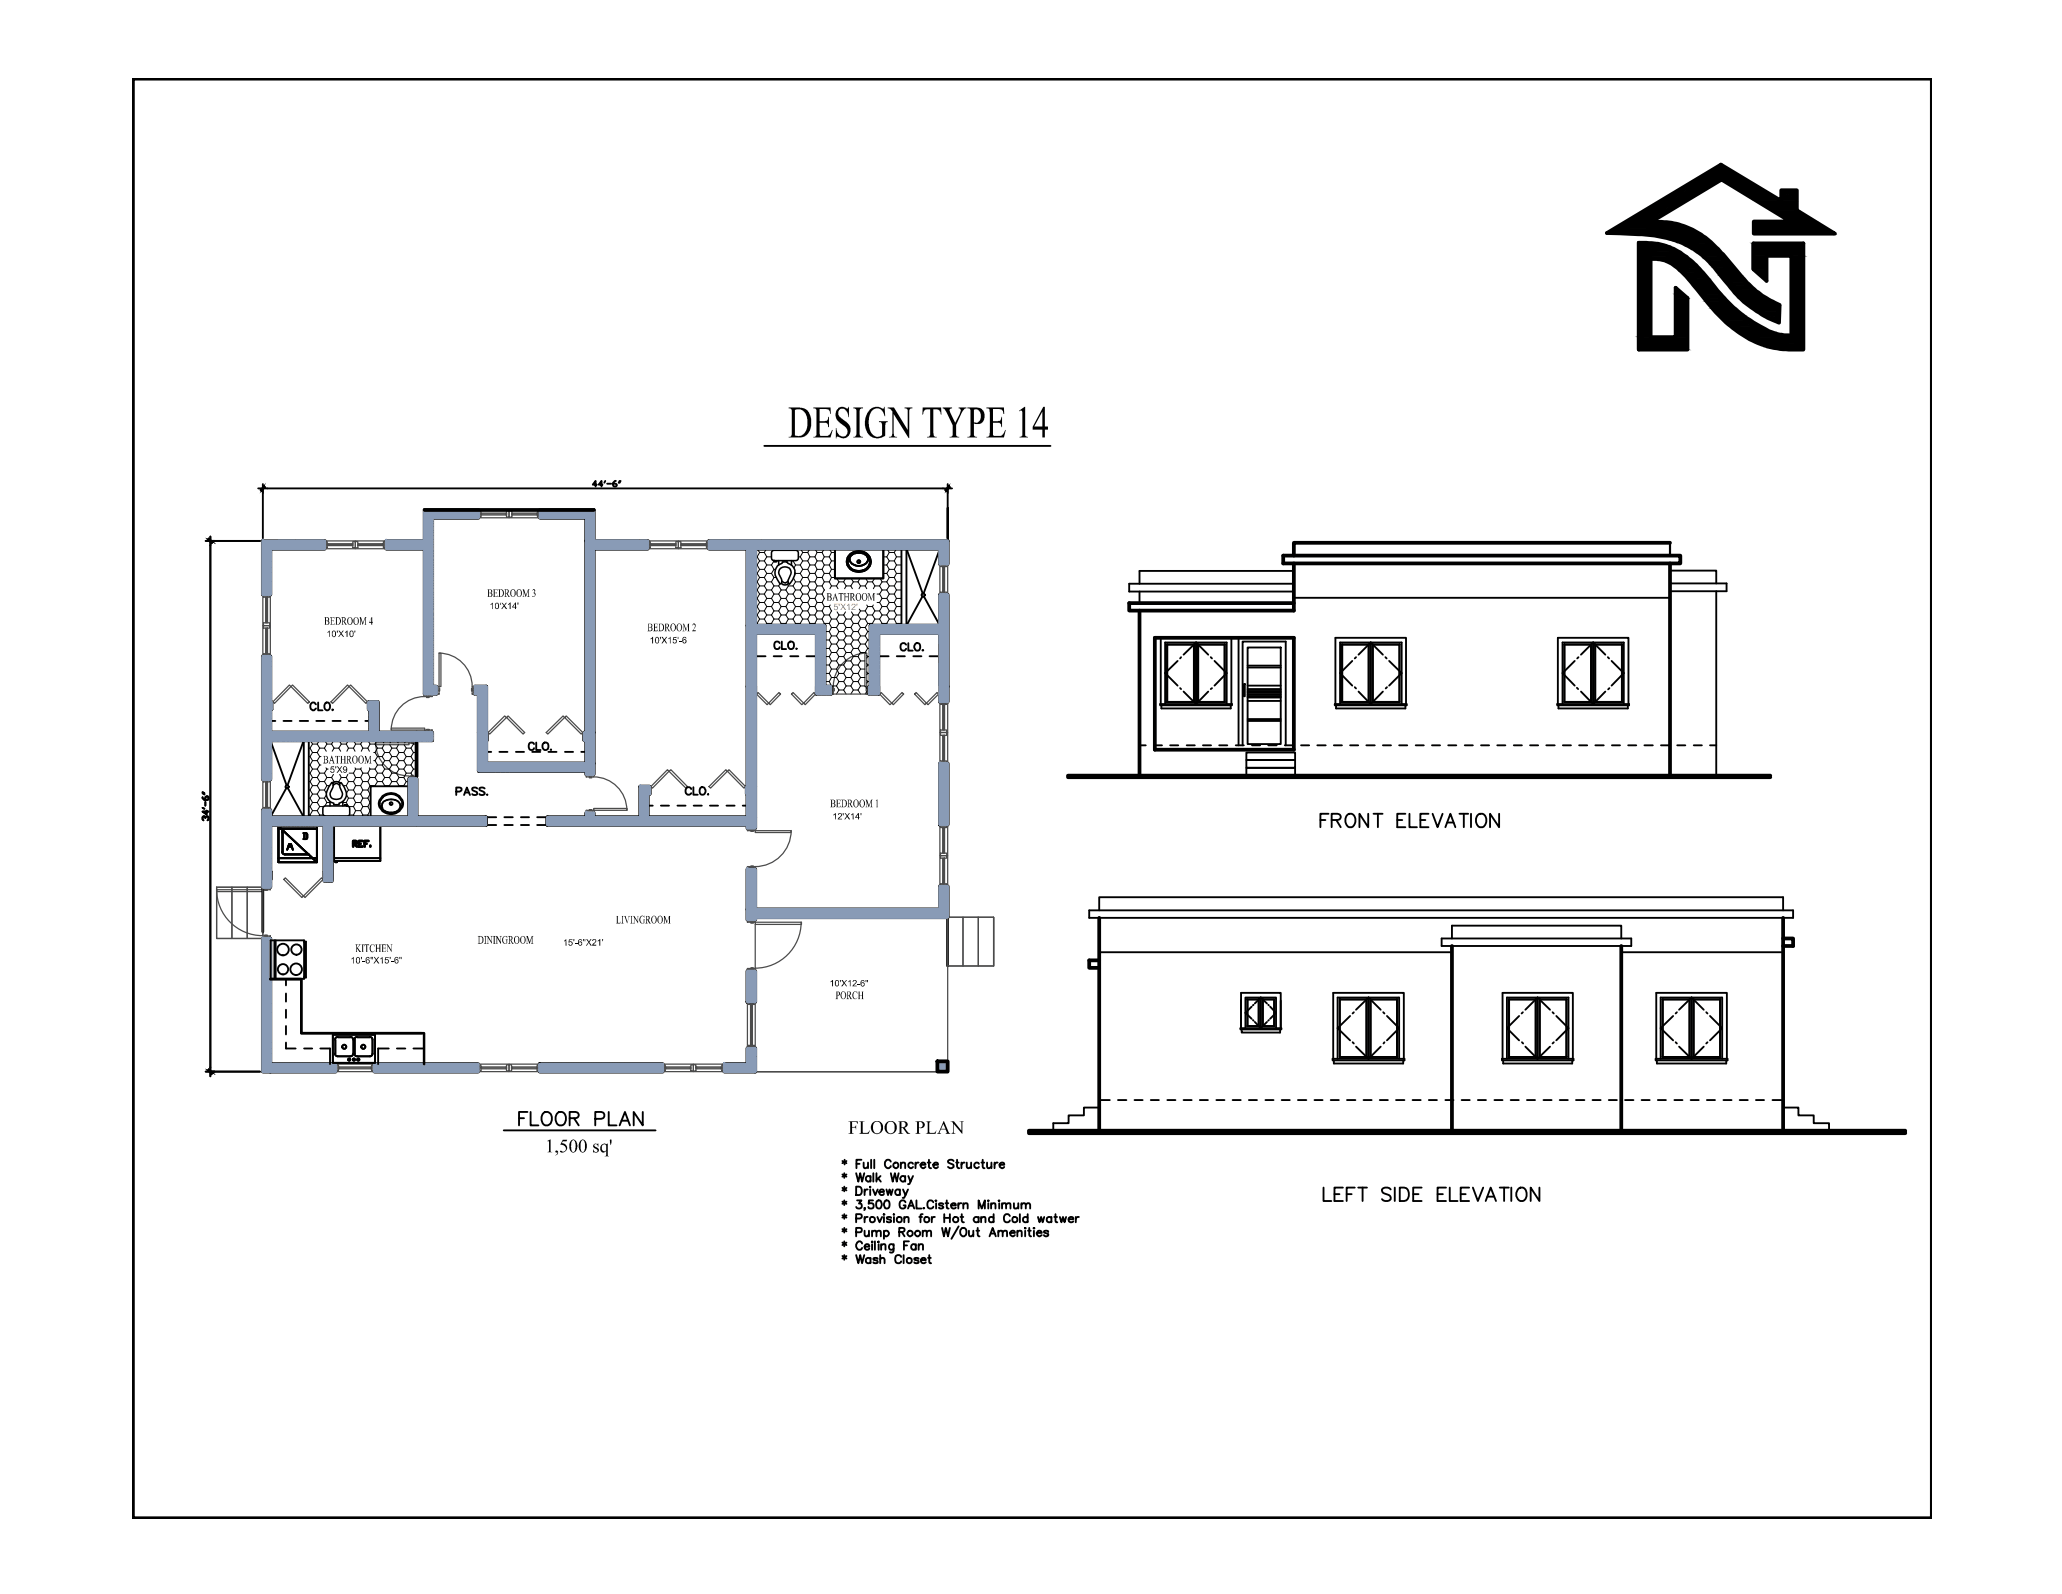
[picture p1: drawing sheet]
<svg xmlns="http://www.w3.org/2000/svg" width="279mm" height="216mm" viewBox="0 0 279 216" stroke-linecap="round" stroke-linejoin="round" font-family="sans-serif">
<defs><g id="words">
<text font-size="6.8" x="106.8" y="59.3">DESIGN TYPE 14</text>
<text font-size="3.5" x="38.1" y="116.4">W</text>
<g font-size="2.8">
<text x="114.9" y="153.6">FLOOR PLAN</text>
<text x="73.8" y="156.1">1,500 sq'</text>
</g>
<g font-size="1.7">
<text x="66" y="80.8">BEDROOM 3</text>
<text x="112" y="81.4">BATHROOM</text>
<text x="43.9" y="84.6">BEDROOM 4</text>
<text x="87.7" y="85.5">BEDROOM 2</text>
<text x="43.7" y="103.4">BATHROOM</text>
<text x="112.5" y="109.3">BEDROOM 1</text>
<text x="83.5" y="125.1">LIVINGROOM</text>
<text x="48.1" y="128.9">KITCHEN</text>
<text x="64.7" y="127.8">DININGROOM</text>
<text x="113.2" y="135.3">PORCH</text>
</g>
<g font-size="1.4">
<text x="66.3" y="82.5">10'X14'</text>
<text x="44.3" y="86.3" transform="rotate(-1 44.3 86.3)">10'X10'</text>
<text x="88" y="87.2">10'X15'-6</text>
<text x="44.7" y="104.7">5'X9</text>
<text x="112.8" y="111">12'X14'</text>
<text x="47.5" y="130.5">10'-6&quot;X15'-6&quot;</text>
<text x="76.3" y="128.1">15'-6&quot;X21'</text>
<text x="112.4" y="133.6">10'X12-6&quot;</text>
</g>
<text font-size="1.4" fill="#e4861b" x="112.9" y="82.6">5'X12'</text>
</g></defs>
<!-- layer: AUDIT_I_180222161247-1 -->
<g fill="none" stroke="#000" stroke-width=".25">
<path d="M103.6 60.4h38.7M68.3 153.1h20.5M70.3 151.5h.7M71.5 150.6h-1.2v1.8M71.9 150.6v1.8h1.1M73.5 150.9a.76 .76 0 0 1 1-.1 .76 .76 0 0 1 .3 .9 .7 .7 0 0 1-.7 .7 .7 .7 0 0 1-.7-.7v-.4zM75.5 150.9a.68 .68 0 0 1 .7-.3 .68 .68 0 0 1 .5 .7 .8 .8 0 0 1-.2 .9 .8 .8 0 0 1-.9 .1 1.18 1.18 0 0 1-.1-1.4zM77.2 151.5l1-.1a.41 .41 0 0 0 0-.7l-1-.1v1.8M77.8 151.5l.6 .9M80.7 151.5h.8a.47 .47 0 0 0 .4-.4 .47 .47 0 0 0-.4-.5h-.8v1.8M82.5 150.6v1.8h1M84 152.4l.7-1.8 .7 1.8"/>
<path d="M84.2 151.8h.9M87.1 150.6v1.8l-1.2-1.8v1.8M114.1 157.3l.6 .3M114.1 159.1l.6 .3M114.4 158.9v.6M114.4 157.1v.6M114.7 157.3l-.6 .3M114.7 159.1l-.6 .3M116 158.9l.3 1.1 .3-1.1 .2 1.1 .3-1.1M116 157.6h.5M116.7 157.1h-.7v1.1M117 157.5v.5l.2 .2h.1l.3-.2"/>
<path d="M117.6 157.5v.7M118 159.5a.36 .36 0 0 0-.6-.1 .36 .36 0 0 0 0 .5 .36 .36 0 0 0 .6 0M118 159.3v.7M118 157.1v1.1M118.3 158.9v1.1M118.5 157.1v1.1M118.8 158.9v1.1M119 159.6l.4 .4M119.3 159.3l-.5 .5M120.7 157.3a.45 .45 0 0 0-.6-.2 .45 .45 0 0 0-.2 .7 .41 .41 0 0 0 .3 .4 .41 .41 0 0 0 .5-.3M120.7 158.9l.3 1.1 .3-1.1 .2 1.1 .3-1.1M122.1 157.7l.2-.2h.3l.1 .7"/>
<path d="M122.1 157.5v.7M122.7 159.5a.38 .38 0 0 0-.6-.1 .38 .38 0 0 0 0 .5 .38 .38 0 0 0 .6 0M122.7 159.3v.7M123.1 159.3l.3 .7 .3-.7M123.7 157.6a.36 .36 0 0 0-.5 0 .36 .36 0 0 0 0 .5 .36 .36 0 0 0 .5 0M124.1 157.5v.7M124.5 157.5a.35 .35 0 0 0-.4 .3M124.7 157.8h.7a.36 .36 0 0 0-.6-.3 .36 .36 0 0 0 .1 .6 .32 .32 0 0 0 .5 0M125.7 157.5h.4M125.9 157.1v.9v.1l.3 .1M126.5 157.8h.6v-.1a.35 .35 0 0 0-.5-.1 .35 .35 0 0 0 0 .5 .35 .35 0 0 0 .5 0M129.2 157.3a.48 .48 0 0 0-.7 0v.2l.7 .3v.3a.48 .48 0 0 1-.7 0"/>
<path d="M129.6 157.5h.3M129.7 157.1v.9l.2 .2h.1M130.3 157.5v.7M130.7 157.5a.35 .35 0 0 0-.4 .3M131 157.5v.6l.3 .1 .3-.2M131.6 157.5v.7M132.6 157.6a.36 .36 0 0 0-.5 0 .36 .36 0 0 0 0 .5 .36 .36 0 0 0 .5 0M133 157.5h.4M133.2 157.1v.9l.1 .2h.1M133.7 157.5v.5l.2 .2h.1l.3-.2M134.3 157.5v.7M134.8 157.5v.7"/>
<path d="M135.2 157.5a.35 .35 0 0 0-.4 .3M135.4 157.8h.7v-.1a.35 .35 0 0 0-.6-.1 .35 .35 0 0 0 0 .5 .35 .35 0 0 0 .6 0M114.1 160.9l.6 .3M114.1 162.8l.6 .3M114.1 164.6l.6 .3M114.1 166.5l.6 .3M114.1 168.3l.6 .3M114.1 170.1l.6 .4M114.4 160.7v.7M114.4 162.6v.6M114.4 164.5v.6M114.4 166.3v.6"/>
<path d="M114.4 168.1v.7M114.4 170v.6M114.7 160.9l-.6 .3M114.7 162.8l-.6 .3M114.7 164.6l-.6 .3M114.7 166.5l-.6 .3M114.7 168.3l-.6 .3M114.7 170.1l-.6 .4M116 160.7h.4a.61 .61 0 0 1 .4 .6 .61 .61 0 0 1-.4 .6h-.4zM116 165h.7l.1-.2-.1-.3h-.7v1.1M116 166.9h.5a.3 .3 0 0 0 .3-.3 .3 .3 0 0 0-.3-.3h-.5v1.2M116 170l.3 1.1 .3-1.1 .2 1.1 .3-1.1"/>
<path d="M116.1 162.6h.6l-.3 .4a.37 .37 0 0 1 .3 .6 .37 .37 0 0 1-.6 0l-.1-.1M116.8 168.4a.36 .36 0 0 0-.3-.3 .36 .36 0 0 0-.4 .3 .52 .52 0 0 0 0 .7 .52 .52 0 0 0 .6 .1l.1-.2M117.2 166.7v.7l.3 .1 .2-.3M117.2 168.9h.6v-.2a.35 .35 0 0 0-.5 0 .35 .35 0 0 0 0 .5 .35 .35 0 0 0 .5-.1M117.2 161.1v.8M117.2 164.8v.8M117.2 163.6h-.1h.1l-.1 .3M117.6 161.1a.35 .35 0 0 0-.4 .3M117.6 164.8a.35 .35 0 0 0-.4 .3M117.7 166.7v.8M117.9 160.7v.2zM117.9 161.1v.8"/>
<path d="M118 170.5a.36 .36 0 0 0-.6 0 .36 .36 0 0 0 0 .5 .36 .36 0 0 0 .6 0M118 170.4v.7M118.2 166.9a.41 .41 0 0 1 .5-.2l.1 .8M118.2 168.1l.1 .1-.1 .1zM118.2 166.7v.8M118.2 168.5v.8M118.3 161.1l.3 .8 .3-.8M118.3 162.6h-.6v.5a.39 .39 0 0 1 .6-.1 .39 .39 0 0 1-.1 .6 .39 .39 0 0 1-.5-.1M118.5 168.1v1.2M118.8 166.9a.41 .41 0 0 1 .5-.2l.1 .8M118.9 162.6a.35 .35 0 0 1 .5 .2 .56 .56 0 0 1-.3 .9 .68 .68 0 0 1-.2-1.1zM118.9 164.8l.3 .8 .3-.8"/>
<path d="M118.9 170.5l-.2-.1h-.3v.2l.4 .1 .1 .3-.2 .1-.4-.1M119.1 168.1v.2l-.1-.1zM119.1 168.5v.8M119.1 161.4h.7v-.1a.35 .35 0 0 0-.5-.1 .35 .35 0 0 0 0 .6 .35 .35 0 0 0 .5-.1M119.3 170.6a.35 .35 0 0 1 .5-.2l.1 .7M119.3 170v1.1M119.4 168.7a.41 .41 0 0 1 .5-.1l.1 .7M119.4 168.5v.8M119.8 164.5h.1h-.1zM119.8 166.9a.38 .38 0 0 1 .5-.1 .38 .38 0 0 1 0 .6 .38 .38 0 0 1-.5-.1M119.8 164.8v.8M119.8 166.7v1.1"/>
<path d="M119.9 162.6a.41 .41 0 0 1 .6 .2 .55 .55 0 0 1-.4 .9 .68 .68 0 0 1-.2-1.1zM120.1 161.1l.2 .8 .2-.8 .2 .8 .3-.8M120.7 165l-.2-.2-.3 .1v.2l.5 .2v.1l-.2 .2-.3-.2M121.1 168.5v.9a.32 .32 0 0 1-.2 .2 .32 .32 0 0 1-.3 0M121.1 168.7a.35 .35 0 0 0-.5-.1 .35 .35 0 0 0 0 .6 .35 .35 0 0 0 .5-.1M121.1 164.5h.1M121.1 164.8v.8M121.8 166.9l.7-.1v-.4l-.7-.1v1.2M121.9 161.3a.35 .35 0 0 0-.5-.1 .35 .35 0 0 0 0 .5 .35 .35 0 0 0 .5 0M121.9 161.1v.8M122.1 170.3a.45 .45 0 0 0-.6-.3 .45 .45 0 0 0-.2 .7 .42 .42 0 0 0 .3 .4 .42 .42 0 0 0 .5-.3M122.2 166.9l.4 .6"/>
<path d="M122.4 161.1l.3 .8 .3-.8M122.4 170v1.1M122.5 168.7h.4M122.5 165l.3-.2 .3 .1v.7M122.5 164.8v.8M122.7 161.9l-.2 .3h-.2M122.7 162.8a.46 .46 0 0 0-.7-.1 .46 .46 0 0 0-.1 .6 .38 .38 0 0 0 .3 .4h.2a.32 .32 0 0 0 .3-.4h-.3M123 163.7l.5-1.1 .4 1.1M123.2 168.1h-.7v1.2M123.2 163.3h.5M123.4 160l-.2 .3-.2 .1M124.1 168.7a.35 .35 0 0 0-.5-.1 .35 .35 0 0 0 0 .6 .35 .35 0 0 0 .5-.1"/>
<path d="M124.1 168.5v.8M124.2 162.6v1.1h.7M124.5 168.7l.2-.2 .3 .1 .1 .7M124.5 170.5l-.2-.1h-.4v.2l.4 .1 .2 .3-.2 .1-.4-.1M124.5 168.5v.8M124.6 164.8h.3M124.8 170.7h.6a.36 .36 0 0 0-.3-.3 .36 .36 0 0 0-.4 .3 .36 .36 0 0 0 .4 .4l.3-.1M125 164.5h-.2l-.1 1.1M125 166.9a.35 .35 0 0 1 .5-.2l.1 .8M125 166.7v.8M125.2 163.6v.1v-.1M125.6 166.9a.41 .41 0 0 1 .5-.2l.1 .8"/>
<path d="M125.7 170.4h.4M125.9 170v.9l.1 .2h.2M126.3 164.8v.8M126.5 162.8a.46 .46 0 0 0-.7-.2 .46 .46 0 0 0-.1 .7 .42 .42 0 0 0 .3 .4 .42 .42 0 0 0 .5-.3M126.7 164.8a.35 .35 0 0 0-.4 .3M126.8 162.6h.1zM126.8 163v.7M127.6 166.3l.3 1.2 .3-1.2 .3 1.2 .2-1.2M127.8 163.1l-.2-.1h-.3v.2l.3 .1 .2 .3-.2 .1-.4-.1M127.9 164.5v1.1M127.9 165h.8M128.1 163h.4"/>
<path d="M128.3 162.6v.9v.1l.2 .1M128.7 164.5v1.1M128.9 163.3h.6a.35 .35 0 0 0-.6-.2 .35 .35 0 0 0 .2 .6l.4-.1M129.9 163v.7M129.9 166.1l-1 1.7M130.1 164.8h.4M130.3 163a.35 .35 0 0 0-.4 .3M130.3 164.5v.8l.1 .2 .2 .1M130.3 166.4a.56 .56 0 0 1 .7 .3 .56 .56 0 0 1-.3 .7 .52 .52 0 0 1-.6-.3 .52 .52 0 0 1 .1-.6zM130.5 163.2a.41 .41 0 0 1 .6-.2v.7M130.5 163v.7M131.3 166.7v.7l.3 .1 .3-.3"/>
<path d="M131.9 166.7v.8M132.3 166.7h.4M132.5 166.3v.9v.2l.2 .1M132.6 163.7v-1.1l.4 1.1 .4-1.1v1.1M132.6 165a.38 .38 0 0 0-.6-.1 .38 .38 0 0 0 0 .6 .38 .38 0 0 0 .6-.1M132.6 164.8v.8M132.9 165a.41 .41 0 0 1 .6-.1v.7M132.9 164.8v.8M133.9 162.6h.1l-.1 .1zM133.9 163v.7M134.1 167.5l.4-1.2 .4 1.2M134.3 167.1h.5"/>
<path d="M134.3 163.2a.41 .41 0 0 1 .5-.2l.1 .7M134.3 163v.7M134.6 165a.36 .36 0 0 0-.5-.1 .36 .36 0 0 0 0 .6 .36 .36 0 0 0 .5-.1M134.6 164.5v1.1M135.3 166.9l.2-.2h.3l.1 .8M135.3 166.7v.8M135.3 162.6h.1zM135.4 163v.7M135.8 163.2a.35 .35 0 0 1 .5-.2v.7M135.8 163v.7M135.9 166.9l.2-.2h.3l.1 .8M136.3 163.2a.41 .41 0 0 1 .6-.2v.7"/>
<path d="M136.8 164.7v-.1a.46 .46 0 0 0-.6-.1 .46 .46 0 0 0-.2 .6 .38 .38 0 0 0 .3 .5h.3l.2-.3M136.9 167h.6v-.1a.35 .35 0 0 0-.5-.1 .35 .35 0 0 0 0 .6 .35 .35 0 0 0 .5-.1M137.4 163v.6a.41 .41 0 0 0 .6-.1M137.9 166.9l.2-.2h.3v.8M137.9 166.7v.8M138 163v.7M138.2 164.5v1.1M138.4 163.2l.3-.2h.2l.1 .7M138.4 163v.7M138.9 166.3l.1 .1h-.1zM138.9 166.7v.8M139 163.2l.2-.2h.3l.1 .7"/>
<path d="M139.2 165a.36 .36 0 0 0-.5-.1 .36 .36 0 0 0 0 .6 .36 .36 0 0 0 .5-.1M139.2 164.5v1.1M139.3 166.7h.4M139.5 166.3v.9v.2l.2 .1M140.1 166.3l.1 .1h-.1zM140.1 166.7v.8M140.5 167h.7a.36 .36 0 0 0-.6-.2 .36 .36 0 0 0 0 .6 .33 .33 0 0 0 .6-.1M140.6 164.8l.3 .8 .2-.8 .2 .8 .2-.8M142 166.9a.33 .33 0 0 0-.6 0l.6 .2v.2a.33 .33 0 0 1-.6 0M142.5 165a.36 .36 0 0 0-.6-.1 .36 .36 0 0 0 0 .6 .36 .36 0 0 0 .6-.1M142.5 164.8v.8M142.8 164.8h.4"/>
<path d="M143 164.5v.8l.1 .2 .2 .1M143.6 164.8l.2 .8 .2-.8 .2 .8 .3-.8M144.8 165.1h.6a.35 .35 0 0 0-.6-.1 .35 .35 0 0 0 .2 .6l.4-.2M145.8 164.8v.8M146.2 164.8a.35 .35 0 0 0-.4 .3"/>
<circle cx="121.4" cy="157.8" r=".37"/>
<circle cx="118.2" cy="165.2" r=".37"/>
<circle cx="121.8" cy="165.2" r=".37"/>
<circle cx="123.2" cy="170.7" r=".37"/>
<circle cx="123.3" cy="167.1" r=".37"/>
<circle cx="124.3" cy="167.1" r=".37"/>
<circle cx="125.6" cy="165.2" r=".37"/>
<circle cx="129.5" cy="165.2" r=".37"/>
<circle cx="137.5" cy="165.2" r=".37"/>
</g>
<!-- layer: A-Wall -->
<g fill="none" stroke="#000" stroke-width=".51">
<path d="M35.6 73.3h8.4v1h-7.4v6.2h-1zM52.3 73.3h5.2v-4.2h7.3v1h-6.2v22.9h.5v1h-1.6v-19.7h-5.2zM73.2 69.1h7.2v4.2h7.4v1h-7.4v30.6h-1v-.5h-14.5v-10.4h-.5v-1h1.5v6.2h.1l-.1 4.2h13.5v-3.1h-.2v-1.1h.2v-29.1h-6.2zM96.1 73.3h32.3v3.1h-1v-2.1h-25.1v10.4h9.4v8.3h.9v1h-1.9v-8.2h-8.4v26.4h-1v-.5h-27.1v-1h5.2v-.6h1v.6h6.4v-4.2h1.2v1.1h-.2v3.1h13.5v-3.1h-.1v-1.1h.1v-32.2h-5.2zM35.6 88.9h1v6.2h.2v1h-.2v3.1h13.5v-3.1h-.1v-1h1.2v4.1h7.4v1.1h-22v5.3h-1zM118 84.7h9.4v-4.2h1v14.6h-1v-9.3h-8.4v8.2h-1.2v-1h.2zM35.6 109.7h1v1h18.8v-5.2h1v5.2h9.4v1h-20.8v7.6h-1v-7.6h-7.4v8.5h-1zM65.8 110.7v1M74.2 110.7v1M101.3 117.7h1v5.5h25.1v-3.2h1v4.2h-26.1v.4h-1zM127.4 103.4h1v8.3h-1zM35.6 127.1h1v17h8.9v1h-9.9z"/>
<path d="M101.3 131.5h1v4.2h-1zM50.7 144.1h14.1v1h-14.1zM73.1 144.1h16.7v1h-16.7zM98.1 144.1h3.2v-2.1h1v3.1h-4.2zM127 143.7h1.4v1.4h-1.4z"/>
</g>
<!-- layer: A-DOOR -->
<path d="M35.6 120.2v6M128.4 124.2v6.6" fill="none" stroke="#000" stroke-width=".34"/>
<!-- layer: Doors -->
<g fill="none" stroke="#4b4b4b" stroke-width=".17">
<path d="M44 73.3h.3v.9h-.3zM44 73.3h8.3M44 74.3h8.3M44.3 73.6h3.5v.3h-3.5zM44.4 73.8h3.3M44.4 73.6v.3M47.7 73.6v.3M47.8 73.3h.3v.9h-.3zM48.1 73.3h.4v.9h-.4zM48.5 73.6h3.5v.3h-3.5zM48.6 73.8h3.3M48.6 73.6v.3"/>
<path d="M51.9 73.6v.3M52 73.3h.3v.9h-.3zM64.8 69.2h.4v.8h-.4zM64.8 69.1h8.4M64.8 70.1h8.4M65.2 69.5h3.4v.3h-3.4zM65.2 69.5v.3M65.2 69.6h3.4M68.6 69.5v.3M68.6 69.2h.4v.8h-.4zM69 69.2h.4v.8h-.4zM69.4 69.5h3.4v.3h-3.4z"/>
<path d="M69.4 69.6h3.3M69.4 69.5v.3M72.7 69.5v.3M72.8 69.2h.4v.8h-.4zM87.8 73.3h.3v.9h-.3zM87.8 73.3h8.3M87.8 74.3h8.3M88.1 73.6h3.5v.3h-3.5zM88.2 73.6v.3M88.2 73.8h3.3M91.5 73.6v.3M91.6 73.3h.3v.9h-.3z"/>
<path d="M91.9 73.3h.4v.9h-.4zM92.3 73.6h3.4v.3h-3.4zM92.3 73.8h3.3M92.3 73.6v.3M95.6 73.6v.3M95.7 73.3h.4v.9h-.4zM127.4 76.4v4.1M127.4 76.4h.9v.3h-.9zM127.7 76.7h.3v3.5h-.3zM127.7 76.8h.3M127.9 76.8v3.3M128.4 76.4v4.1"/>
<path d="M35.6 80.5v8.4M35.7 84.7h.8v.4h-.8zM35.7 88.5h.8v.4h-.8zM35.7 80.5h.8v.4h-.8zM35.7 84.4h.8v.3h-.8zM36 85.1h.3v3.4h-.3zM36 80.9h.3v3.5h-.3zM36 85.2h.3M36 88.5h.3M36 81h.3M36 84.3h.3M36.1 81v3.3"/>
<path d="M36.1 85.2v3.3M36.6 80.5v8.4M36.8 95.1h.2v1h-.2zM39.2 92.8l.2 .2-2.2 2.3-.2-.2zM39.6 92.8l2.3 2.3-.2 .2-2.3-2.3zM47.1 92.8l.2 .2-2.2 2.3-.3-.2zM47.3 93l.2-.2 2.3 2.3-.2 .2zM49.8 95.1h.2v1h-.2zM53 98.6h4.5v.3h-4.5zM57.5 94.3a4.5 4.5 0 0 0-4.5 4.6M57.5 98.9h1.1v.3h-1.1zM57.5 94h1.1v.3h-1.1z"/>
<path d="M57.8 98.8h.3v.1h-.3zM57.8 94.3h.3v.2h-.3zM59.1 93h.4v1h-.4zM59.5 88.5a4.5 4.5 0 0 1 4.5 4.5M59.5 93.2h.1v.4h-.1zM59.5 88.5h.2v4.5h-.2zM63.9 93.2h.1v.4h-.1zM64 93h.4v1h-.4zM66 99.2h.1v1.1h-.1zM68.4 97l.2 .2-2.2 2.2-.3-.2zM68.6 97.2l.2-.2 2.3 2.2-.2 .2zM74 99.2l2.3-2.2 .2 .2-2.3 2.2z"/>
<path d="M76.5 97.2l.2-.2 2.3 2.2-.2 .2zM79 99.2h.2v1.1h-.2zM102.3 93h.2v1h-.2zM102.7 93.8l1.5 1.4-.3 .2-1.4-1.4zM105.6 93.8l.2 .2-1.4 1.4-.2-.2zM107.5 93.8l1.4 1.4-.3 .2-1.4-1.4zM110.3 93.8l.2 .2-1.4 1.4-.2-.2zM110.5 93h.2v1h-.2zM112.6 93h.3v1h-.3zM112.9 93.2h.1v.4h-.1zM112.9 94h4.5M117.2 88.5h.2v4.5h-.2z"/>
<path d="M117.4 93.2v.4zM117.4 88.5a4.5 4.5 0 0 0-4.5 4.5M117.4 93h.4v1h-.4zM119 93h.2v1h-.2zM119.2 94l.2-.2 1.4 1.4-.2 .2zM122.2 93.8l.2 .2-1.4 1.4-.2-.2zM123.9 94l.2-.2 1.4 1.4-.2 .2zM125.5 95.2l1.5-1.4 .2 .2-1.5 1.4zM127.2 93h.2v1h-.2zM127.4 95.1v8.3M127.4 99.2h.9v.4h-.9zM127.4 95.1h.9v.3h-.9z"/>
<path d="M127.4 98.9h.9v.3h-.9zM127.4 80.2h.9v.3h-.9zM127.7 99.6h.3v3.5h-.3zM127.7 95.4h.3v3.5h-.3zM127.7 99.7h.3M127.7 95.5h.3M127.7 98.8h.3M127.7 80.1h.3M127.9 95.5v3.3M127.9 99.7v3.3M128.4 95.1v8.3M35.6 105.6v4.1"/>
<path d="M35.7 105.6h.8v.3h-.8zM35.7 109.4h.8v.3h-.8zM36 105.9h.3v3.5h-.3zM36 106h.3M36 109.3h.3M36.1 106v3.3M36.6 105.6v4.1M36.7 118.1h.1v1h-.1zM38.5 119.1l.2-.2 2.4 2.5-.2 .2zM43.8 118.1h.2v1h-.2zM50.9 100.6a4.5 4.5 0 0 0 4.5 4.5M50.9 100.6h4.5v.3h-4.5z"/>
<path d="M55.4 100.3h1v.3h-1zM55.4 105.1h1v.4h-1zM55.7 100.6h.3v.1h-.3zM55.7 105h.3v.1h-.3zM79.4 109.8h1v.3h-1zM79.4 104.9h1v.3h-1zM79.9 109.7h.3v.1h-.3zM79.9 105.2h.3v.2h-.3zM80.4 105.2a4.5 4.5 0 0 1 4.5 4.5M80.4 109.5h4.6v.3h-4.6zM88 106.5h.2v1.1h-.2zM90.4 104.3l.2 .2-2.2 2.3-.2-.3z"/>
<path d="M90.6 104.5l.3-.2 2.2 2.2-.2 .3zM98.4 104.3l.2 .2-2.3 2.3-.2-.3zM98.6 104.5l.2-.2 2.2 2.2-.2 .3zM101 106.5h.2v1.1h-.2zM101.3 112.2h1v.3h-1zM101.3 117.4h1v.3h-1zM101.7 112.5h.4v.1h-.4zM101.7 117.3h.4v.1h-.4zM102.3 112.5h4.9v.3h-4.9zM107.2 112.5a4.9 4.9 0 0 1-4.9 4.9M127.4 111.7v8.3M127.4 111.7h.9v.4h-.9z"/>
<path d="M127.4 115.6h.9v.3h-.9zM127.4 115.9h.9v.3h-.9zM127.4 119.7h.9v.3h-.9zM127.4 103.1h.9v.3h-.9zM127.7 112.1h.3v3.5h-.3zM127.7 116.2h.3v3.5h-.3zM127.7 112.2h.3M127.7 115.5h.3M127.7 116.3h.3M127.7 119.6h.3M127.7 103h.3M127.9 112.2v3.3"/>
<path d="M127.9 116.3v3.3M128.4 111.7v8.3M29.4 120.5a6.2 6.2 0 0 0 6.2 6.2M29.4 120.5h6.2v.3h-6.2zM29.4 120.2h6.2v6.9h-6.2zM31.4 120.2v6.9M33.5 120.2v6.9M35.6 120.2h1v.3h-1zM35.6 126.8h1v.3h-1zM35.9 120.5h.3v.1h-.3zM35.9 126.6h.3v.2h-.3zM41.1 121.4l2.5-2.5 .2 .2-2.5 2.5z"/>
<path d="M101.3 124.6h1v.3h-1zM101.3 131.2h1v.3h-1zM101.3 135.7v6.3M101.4 135.7h.8v.3h-.8zM101.7 136h.3v5.6h-.3zM101.7 136.1h.3M101.7 124.9h.4v.1h-.4zM101.7 131.1h.4v.1h-.4zM101.8 136.1v5.4M102.3 124.9h6.3v.3h-6.3zM102.3 125.2v6M102.3 135.7v6.3"/>
<path d="M108.6 124.9a6.2 6.2 0 0 1-6.3 6.2M128.4 124.2h6.2v6.6h-6.2zM128.4 124.2v20.9h-26.1M130.5 124.2v6.6M132.6 124.2v6.6M134.6 124.2v6.6M45.5 144.2h.4v.9h-.4zM45.5 144.1h5.2M45.5 145.1h5.2M45.9 144.5h4.4v.3h-4.4zM45.9 144.5v.3M45.9 144.6h4.4"/>
<path d="M50.3 144.5v.3M50.3 144.2h.4v.9h-.4zM64.8 144.2h.4v.9h-.4zM64.8 144.1h8.3M64.8 145.1h8.3M65.2 144.5h3.4v.3h-3.4zM65.2 144.5v.3M65.2 144.6h3.4M68.6 144.5v.3M68.6 144.2h.4v.9h-.4zM69 144.2h.3v.9h-.3zM69.3 144.5h3.5v.3h-3.5z"/>
<path d="M69.4 144.6h3.3M69.4 144.5v.3M72.7 144.5v.3M72.8 144.2h.3v.9h-.3zM89.8 144.2h.3v.9h-.3zM89.8 144.1h8.3M89.8 145.1h8.3M90.1 144.5h3.5v.3h-3.5zM90.2 144.6h3.3M90.2 144.5v.3M93.5 144.5v.3M93.6 144.2h.4v.9h-.4z"/>
<path d="M94 144.2h.3v.9h-.3zM94.3 144.5h3.5v.3h-3.5zM94.4 144.6h3.3M94.4 144.5v.3M97.7 144.5v.3M97.8 144.2h.3v.9h-.3zM101.4 141.6h.8v.4h-.8zM101.7 141.5h.3M102.3 145.1h25.1h-25.1"/>
</g>
<!-- layer: A-FLOR-APPLIANCE -->
<g fill="none" stroke="#000" stroke-width=".25">
<path d="M114.8 75.5a1.77 1.77 0 0 1 3.1 0M114.8 76.6l.4 .4M114.9 75.6l-.2 .5 .2 .5M115.2 77.1l.5 .3M115.2 76.1l.3 .3M115.3 77l.5 .2M115.5 75.1a1.72 1.72 0 0 1 1.8 0M115.5 76.4l.4 .2M115.5 75.1l-.4 .5 .1 .5M115.7 77.3l.7 .2 .6-.2M115.8 74.9l.6-.1 .6 .1M115.8 74.9a1.21 1.21 0 0 0-.5 2"/>
<path d="M115.9 76.6l.5 .1 .5-.1M117 74.9l.5 .3 .3 .4M117.2 75.1l.3 .3M117.3 76.4l-.4 .2M117.4 77a1.79 1.79 0 0 1-1.6 .2M117.5 76.1l-.3 .3M117.5 77.1l-.5 .3M117.5 75.4l.1 .3-.1 .4M117.8 75.6l.1 .5-.1 .4M117.8 76.5l-.3 .4M117.9 75.6a1.21 1.21 0 0 1-.4 1.4M122.1 74.3v10.4"/>
<path d="M127.4 74.3l-2.2 6.1M124.9 80.4h.3l.1 .2-.2 .2-.2-.2zM125 80.4l-2.2-6.1v10.4l2.2-3.9M125.2 80.8l2.2 3.9M36.6 100.3l2.2 6.1M37.7 111.9h4.9v-.2h.2v.2h.1v4.9M37.7 111.9l5.2 4.9M37.7 112.3h5.2M37.7 111.9v4.9h5.2M37.7 116.2h5.2M38.7 106.4l.2-.1 .1 .1 .1 .2-.1 .1-.1 .1-.2-.1v-.1zM38.8 106.8l-2.2 3.9"/>
<path d="M39 106.4l2.2-6.1v10.4l-2.2-3.9M41.8 100.3v10.4M45.3 111.7h6.2v4.9h-5.9v.2h-.2v-.2h-.1zM45.3 116.2h6.2M51.6 108.4l-.2 .4 .2 .5M51.6 109.3l.3 .4M51.8 109.8l.5 .3M51.8 109.5l.3 .3M51.8 107.9a1.16 1.16 0 0 0 0 1.9M51.8 108.8l-.1 .3 .1 .4M51.9 109.7l.5 .3M51.9 108l-.3 .4"/>
<path d="M52.1 108.5l-.3 .3M52.1 108.5a1.72 1.72 0 0 1 1.8 0M52.1 109.8a1.72 1.72 0 0 0 1.8 0M52.3 107.6l-.5 .3M52.3 110.2l.7 .1 .6-.1M52.3 107.5l.7-.1 .6 .1M52.4 107.7l-.5 .3M52.4 110l.6 .1 .6-.1M52.4 107.7l.6-.1 .6 .1M53.6 107.7l.5 .3M53.6 107.6l.6 .3M53.9 108.5l.3 .5v.5"/>
<path d="M54 108l.4 .4M54.1 109.7l-.5 .3M54.1 107.9l.4 .4M54.2 109.5l-.3 .3M54.2 109.8l-.6 .3M54.4 109.3l-.4 .4M54.4 108.4l.1 .4-.1 .5M54.5 109.3l-.4 .5M54.5 108.3l.1 .5-.1 .6"/>
<circle cx="116.4" cy="76.1" r=".19"/>
<circle cx="53" cy="108.8" r=".19"/>
</g>
<!-- layer: A-ANNO-TEXT-14 -->
<path d="M47.9 114.3h.3l.2-.3-.2-.1h-.3v.8M48 114.3l.4 .4M48.6 114.3h.3M49.1 113.9h-.5v.8h.5M49.4 114.3h.3M49.9 113.9h-.5v.8M50.2 114.5v.2" fill="none" stroke="#000" stroke-width=".34"/>
<!-- layer: A-ANNO-DIM-14 -->
<g fill="none" stroke="#000" stroke-width=".25">
<path d="M28.5 73.3h6.7M28.5 73.9v70.7M35.6 66.2v6.7M36.2 66.2h91.6M80.9 65.6h-.6l.4-.5v.8M81.6 65.6h-.5l.4-.5v.8M82 65.1l-.1 .3M82.3 65.5h.5M83.5 65.1h-.2l-.2 .3v.4l.1 .1h.3l.1-.1-.1-.3h-.4M84 65.1l-.2 .3M84.1 65.1l-.1 .3M128.4 68.8v4.1v-4.1"/>
<path d="M128.4 66.2v6.7M27.4 108v.1l.3 .3h.4l.2-.2v-.2l-.2-.1-.3 .1v.4M27.4 109.4l.3 .1M27.4 107.4l.3 .2M27.4 107.3l.3 .1M27.8 110.8l-.1-.2-.3 .1v.3l.2 .1M27.8 110.7l.2-.1 .3 .1v.3l-.2 .1M27.8 108.6v.5M28 109.8v.5l-.6-.4h.9M28.5 145.1h6.7"/>
</g>
<!-- layer: 0 -->
<g fill="#000" stroke="#000" stroke-width=".14">
<path d="M28.3 72.9l-.2 .2 .8 .3zM28.1 73.1l.8 .3-.2 .2z"/>
<path d="M28.3 72.9l-.2 .2 .8 .3zM28.1 73.1l.8 .3-.2 .2z"/>
<path d="M35.8 65.8l-.6 .6 .2 .1zM35.8 65.8l.2 .2-.6 .5z"/>
<path d="M128.6 65.8l-.4 .7 .6-.5zM128.6 65.8l-.4 .7-.2-.1z"/>
<path d="M28.1 145l.6 .5 .2-.1zM28.3 144.8l.6 .6-.8-.4z"/>
<path d="M28.1 145l.6 .5 .2-.1zM28.3 144.8l.6 .6-.8-.4z"/>
</g>
<path d="M27.9 73.3h1.2M28.5 72.7v1.2M35 66.2h1.2M35.6 65.6v1.2M113.1 74.4h6.6v3.9h-6.6zM127.8 66.2h1.2M128.4 65.6v1.2M50.2 106.5h5.2v4.2h-5.2zM27.9 145.1h1.2M28.5 144.6v1.2" fill="none" stroke="#000" stroke-width=".25"/>
<!-- layer: E-LIGHTING -->
<g fill="none" stroke="#000" stroke-width=".25">
<path d="M36.6 97.6h.7M38.4 97.6h1.1M40.6 97.6h1.2M42.9 97.6h1.1M45.1 97.6h1.1M47.3 97.6h1.1M49.5 97.6h.6M102.3 88.9h1.4M104.8 88.9h1.1M107.1 88.9h1.1M109.3 88.9h1.4M119 88.9h1.4"/>
<path d="M121.5 88.9h1.1M123.8 88.9h1.1M126 88.9h1.4M65.8 111.7h1.4M65.8 110.7h1.4M65.9 101.8h.7M67.7 101.8h1.1M68.3 111.7h1.2M68.3 110.7h1.2M69.9 101.8h1.1M70.6 111.7h1.1M70.6 110.7h1.1"/>
<path d="M72.1 101.8h1.1M72.8 111.7h1.4M72.8 110.7h1.4M74.3 101.8h1.1M76.6 101.8h1.1M78.8 101.8h.6M87.8 109.1h.6M89.5 109.1h1.1M91.8 109.1h1.1M94 109.1h1.1M96.2 109.1h1.1M98.4 109.1h1.1"/>
<path d="M100.6 109.1h.7"/>
</g>
<!-- layer: A-Roof-Detail -->
<path d="M36.6 136v8.1h8.2" fill="none" stroke="#000" stroke-width=".25"/>
<!-- layer: DIM -->
<g fill="none" stroke="#000" stroke-width=".21">
<path d="M104.9 75.9l.3 .1v.1h-.3zM104.9 75.9h-.2l-.2-.3v-.7l.2-.3 3.1-.1 .3 .2 .1 .9-.2 .3h-3M105.3 76.7l.6-.4 .1-.2h.7v.1a1.43 1.43 0 0 1 .7 2.3l-.5 .6a.48 .48 0 0 1 0-.7l.3-.6a.82 .82 0 0 0-.8-1 .82 .82 0 0 0-.8 1l.3 .8v.4l-.1 .1a3.2 3.2 0 0 1-.8-1.5v-.4zM105.5 75.9v.6M105.9 79a.66 .66 0 0 0 1 0M105.9 78.7a.52 .52 0 0 0 .9 0M107.2 75.9v.6M44.7 108.6v.6M44.9 106h.1a.54 .54 0 0 1 .1 .7l-.3 .6a.76 .76 0 0 0 .2 .9 .76 .76 0 0 0 .9 0 .65 .65 0 0 0 .5-.9 1.71 1.71 0 0 1-.4-1.2l.2-.1a1.97 1.97 0 0 1 .6 2.1 1.28 1.28 0 0 1-.9 .7v.2h-.7v-.2a1.34 1.34 0 0 1-.7-2.2zM45.1 106.1a.66 .66 0 0 1 1 0M45.1 106.4l.4-.3h.1l.4 .3M46.5 108.6v.6"/>
<path d="M46.7 109h.3v.2l-.3-.1zM47 109.2h-3.1l-.2 .3 .1 .8 .3 .3 3.1-.1 .2-.3v-.7l-.1-.2-.3-.1"/>
</g>
<g fill="none" stroke="#000" stroke-width=".25">
<path d="M42.8 95.4a.39 .39 0 0 0-.4-.3 .39 .39 0 0 0-.3 .4 .5 .5 0 0 0 .5 .7l.2-.2M43.1 95.2v1h.6M44.1 95.2a.51 .51 0 0 1 .6 .2 .51 .51 0 0 1-.1 .6 .37 .37 0 0 1-.4 .2 .37 .37 0 0 1-.2-.4v-.3zM45.1 96.1v.1v-.1M105.6 87.1a.38 .38 0 0 0-.4-.2 .38 .38 0 0 0-.3 .4v.2a.37 .37 0 0 0 .3 .4 .37 .37 0 0 0 .4-.2M105.9 86.9v1h.6M106.8 87.1a.4 .4 0 0 1 .5-.2 .4 .4 0 0 1 .3 .4v.2a.4 .4 0 0 1-.4 .4 .4 .4 0 0 1-.4-.4zM107.9 87.8l.1 .1M122.8 87.3a.4 .4 0 0 0-.5-.2 .4 .4 0 0 0-.3 .4v.2a.39 .39 0 0 0 .3 .4 .39 .39 0 0 0 .5-.2M123.1 87.1v1h.6M124 87.2l.2-.1a.51 .51 0 0 1 .5 .5 .51 .51 0 0 1-.5 .5l-.2-.1a.59 .59 0 0 1 0-.8zM125 88v.1h.1"/>
<path d="M61.8 107.2h.5a.3 .3 0 0 0 .2-.4l-.7-.1v1M62.9 107.7l.4-1 .4 1M63 107.3h.5M64.7 106.8l-.3-.1-.4 .1 .1 .2 .5 .3 .1 .1-.1 .2-.4 .1-.2-.1M65.7 106.8l-.3-.1-.4 .1v.2l.7 .4v.2l-.3 .1-.4-.1M66 107.6h.1M72.4 100.8a.38 .38 0 0 0-.5-.2 .38 .38 0 0 0-.3 .4v.2a.37 .37 0 0 0 .3 .4 .37 .37 0 0 0 .5-.3M72.7 100.6v1h.6M73.6 100.7l.2-.1a.49 .49 0 0 1 .5 .5 .49 .49 0 0 1-.6 .4l-.2-.3zM74.6 101.5h.1M93.7 106.9a.39 .39 0 0 0-.5-.3 .39 .39 0 0 0-.3 .4 .45 .45 0 0 0 .1 .6 .45 .45 0 0 0 .6-.1l.1-.1M94 106.6v1h.5"/>
<path d="M94.9 106.8l.1-.1a.5 .5 0 0 1 .6 .2 .5 .5 0 0 1-.1 .6l-.2 .1a.53 .53 0 0 1-.5-.3 .53 .53 0 0 1 .1-.5zM95.9 107.6h.1"/>
</g>
<!-- layer: Details 1$0$A-SECT-XFINE -->
<g fill="none" stroke="#000" stroke-width=".14">
<path d="M102.3 75.4h.3M102.3 76.5h.3M102.3 77.7h.3M102.3 78.8h.3M102.3 79.9h.3M102.6 79.9l.3 .6M102.6 78.8l.3 .6M102.6 77.7l.3 .5M102.6 76.5l.3 .6M102.6 75.4l.3 .6M102.6 74.3l.3 .5M102.9 74.8h.7"/>
<path d="M102.9 76h.7M102.9 77.1h.7M102.9 78.2h.7M102.9 79.4h.7M102.9 74.8l-.3 .6M102.9 76l-.3 .5M102.9 77.1l-.3 .6M102.9 78.2l-.3 .6M102.9 79.4l-.3 .5M103.6 79.4l.3 .5M103.6 78.2l.3 .6M103.6 77.1l.3 .6"/>
<path d="M103.6 76l.3 .5M103.6 74.8l.3 .6M103.9 74.3l-.3 .5M103.9 75.4h.6M103.9 76.5h.6M103.9 77.7h.6M103.9 78.8h.6M103.9 79.9h.6M103.9 75.4l-.3 .6M103.9 76.5l-.3 .6M103.9 77.7l-.3 .5M103.9 78.8l-.3 .6"/>
<path d="M103.9 79.9l-.3 .6M104.5 79.9l.4 .6M104.5 78.8l.4 .6M104.5 77.7l.4 .5M104.5 76.5l.4 .6M104.6 74.3l.1 .3M104.8 75.9l.1 .1M104.9 76h.1M104.9 77.1h.2M104.9 78.2h.3M104.9 79.4h.6M104.9 76l-.4 .5"/>
<path d="M104.9 77.1l-.4 .6M104.9 78.2l-.4 .6M104.9 79.4l-.4 .5M105 76h.5M105.5 79.4l.3 .5M105.7 79.1l-.2 .3M105.8 79.9h.7M105.8 74.3l-.1 .2M105.8 79.9l-.3 .6M106.5 79.9l.3 .6M106.5 74.3l.2 .2M106.7 79.1l.1 .3"/>
<path d="M106.8 79.4h.7M106.8 79.4l-.3 .5M107.2 76h.3M107.5 79.4l.3 .5M107.5 76l.3 .5M107.5 78.3l.3 .5M107.5 75.9v.1M107.7 77.5l.1 .2M107.8 76.5h.6M107.8 77.7h.6M107.8 78.8h.6M107.8 79.9h.6"/>
<path d="M107.8 74.3l-.1 .2M107.8 76.5l-.2 .4M107.8 77.7l-.1 .2M107.8 78.8l-.3 .6M107.8 79.9l-.3 .6M108.2 75.4h.2M108.4 79.9l.4 .6M108.4 78.8l.4 .6M108.4 77.7l.4 .5M108.4 76.5l.4 .6M108.4 75.4l.4 .6M108.5 74.3l.3 .5"/>
<path d="M108.8 74.8h.6M108.8 76h.6M108.8 77.1h.6M108.8 78.2h.6M108.8 79.4h.6M108.8 74.8l-.4 .6M108.8 76l-.4 .5M108.8 77.1l-.4 .6M108.8 78.2l-.4 .6M108.8 79.4l-.4 .5M109.4 79.4l.3 .5M109.4 78.2l.3 .6"/>
<path d="M109.4 77.1l.3 .6M109.4 76l.3 .5M109.4 74.8l.3 .6M109.7 75.4h.7M109.7 76.5h.7M109.7 77.7h.7M109.7 78.8h.7M109.7 79.9h.7M109.7 74.3l-.3 .5M109.7 75.4l-.3 .6M109.7 76.5l-.3 .6M109.7 77.7l-.3 .5"/>
<path d="M109.7 78.8l-.3 .6M109.7 79.9l-.3 .6M110.4 79.9l.3 .6M110.4 78.8l.3 .6M110.4 77.7l.3 .5M110.4 76.5l.3 .6M110.4 75.4l.3 .6M110.4 74.3l.3 .5M110.7 74.8h.7M110.7 76h.7M110.7 77.1h.7M110.7 78.2h.7"/>
<path d="M110.7 79.4h.7M110.7 74.8l-.3 .6M110.7 76l-.3 .5M110.7 77.1l-.3 .6M110.7 78.2l-.3 .6M110.7 79.4l-.3 .5M111.4 79.4l.3 .5-.3 .6M111.4 78.2l.3 .6M111.4 77.1l.3 .6M111.4 76l.3 .5M111.4 74.8l.3 .6M111.7 75.4h.7"/>
<path d="M111.7 76.5h.7M111.7 77.7h.7M111.7 78.8h.7M111.7 74.3l-.3 .5M111.7 75.4l-.3 .6M111.7 76.5l-.3 .6M111.7 77.7l-.3 .5M111.7 78.8l-.3 .6M112.4 78.8l.3 .6M112.4 77.7l.3 .5M112.4 76.5l.3 .6M112.4 75.4l.3 .6"/>
<path d="M112.4 74.3l.3 .5M112.7 74.8h.4M112.7 76h.4M112.7 77.1h.4M112.7 78.2h.4M112.7 79.4h.6M112.7 74.8l-.3 .6M112.7 76l-.3 .5M112.7 77.1l-.3 .6M112.7 78.2l-.3 .6M112.7 79.4l-.2 .3M113.3 79.4l.3 .3"/>
<path d="M113.4 78.3l.3 .5M113.6 74.3v.1M113.7 78.8h.6M113.7 78.8l-.4 .6M114.3 78.8l.4 .6M114.3 74.3l.1 .1M114.6 78.3l-.3 .5M114.7 79.4h.6M114.7 79.4l-.3 .3M115.3 79.4l.2 .3M115.3 78.3l.3 .5M115.6 74.3v.1"/>
<path d="M115.6 78.8h.7M115.6 78.8l-.3 .6M116.3 78.8l.3 .6M116.3 74.3v.1M116.5 78.3l-.2 .5M116.6 79.4h.6M116.6 79.4l-.2 .3M117.2 79.4l.2 .3M117.3 78.3l.3 .5M117.6 78.8h.6M117.6 74.3l-.1 .1M117.6 78.8l-.4 .6"/>
<path d="M118.2 78.8l.3 .6M118.3 74.3v.1M118.5 78.3l-.3 .5M118.5 79.4h.7M118.5 79.4l-.2 .3M119.2 79.4l.3 .5h.7M119.3 78.3l.2 .5M119.5 78.8h.7M119.5 74.3v.1M119.5 78.8l-.3 .6M119.7 75.4h.5M119.7 76.5h.5"/>
<path d="M119.7 77.7h.5M120.2 79.9l.3 .6M120.2 78.8l.3 .6M120.2 77.7l.3 .5M120.2 76.5l.3 .6M120.2 75.4l.3 .6M120.2 74.3l.3 .5M120.5 74.8h.7M120.5 76h.7M120.5 77.1h.7M120.5 78.2h.7M120.5 79.4h.7"/>
<path d="M120.5 74.8l-.3 .6M120.5 76l-.3 .5M120.5 77.1l-.3 .6M120.5 78.2l-.3 .6M120.5 79.4l-.3 .5M121.2 79.4l.3 .5M121.2 78.2l.3 .6M121.2 77.1l.3 .6M121.2 76l.3 .5M121.2 74.8l.3 .6M121.5 75.4h.6M121.5 76.5h.6"/>
<path d="M121.5 77.7h.6M121.5 78.8h.6M121.5 79.9h.6M121.5 74.3l-.3 .5M121.5 75.4l-.3 .6M121.5 76.5l-.3 .6M121.5 77.7l-.3 .5M121.5 78.8l-.3 .6M121.5 79.9l-.3 .6M122.1 78.8h.1M122.1 77.7h.1M122.1 75.4h.1"/>
<path d="M122.1 76.5h.1M122.1 79.9h.1M122.1 76.5v.1M122.1 77.6v.1M122.1 79.9v.1M102.3 81.1h.3M102.3 82.2h.3M102.3 83.3h.3M102.3 84.4h.3M102.6 84.4l.2 .3M102.6 83.3l.3 .5M102.6 82.2l.3 .5"/>
<path d="M102.6 81.1l.3 .5M102.9 80.5h.7M102.9 81.6h.7M102.9 82.7h.7M102.9 83.8h.7M102.9 80.5l-.3 .6M102.9 81.6l-.3 .6M102.9 82.7l-.3 .6M102.9 83.8l-.3 .6M103.6 83.8l.3 .6M103.6 82.7l.3 .6M103.6 81.6l.3 .6"/>
<path d="M103.6 80.5l.3 .6M103.9 81.1h.6M103.9 82.2h.6M103.9 83.3h.6M103.9 84.4h.6M103.9 81.1l-.3 .5M103.9 82.2l-.3 .5M103.9 83.3l-.3 .5M103.9 84.4l-.2 .3M104.5 84.4l.2 .3M104.5 83.3l.4 .5M104.5 82.2l.4 .5"/>
<path d="M104.5 81.1l.4 .5M104.9 80.5h.6M104.9 81.6h.6M104.9 82.7h.6M104.9 83.8h.6M104.9 80.5l-.4 .6M104.9 81.6l-.4 .6M104.9 82.7l-.4 .6M104.9 83.8l-.4 .6M105.5 83.8l.3 .6M105.5 82.7l.3 .6M105.5 81.6l.3 .6"/>
<path d="M105.5 80.5l.3 .6M105.8 81.1h.7M105.8 82.2h.7M105.8 83.3h.7M105.8 84.4h.7M105.8 81.1l-.3 .5M105.8 82.2l-.3 .5M105.8 83.3l-.3 .5M105.8 84.4l-.1 .3M106.5 84.4l.2 .3M106.5 83.3l.3 .5M106.5 82.2l.3 .5"/>
<path d="M106.5 81.1l.3 .5M106.8 80.5h.7M106.8 81.6h.7M106.8 82.7h.7M106.8 83.8h.7M106.8 80.5l-.3 .6M106.8 81.6l-.3 .6M106.8 82.7l-.3 .6M106.8 83.8l-.3 .6M107.5 83.8l.3 .6M107.5 82.7l.3 .6M107.5 81.6l.3 .6"/>
<path d="M107.5 80.5l.3 .6M107.8 81.1h.6M107.8 82.2h.6M107.8 83.3h.6M107.8 84.4h.6M107.8 81.1l-.3 .5M107.8 82.2l-.3 .5M107.8 83.3l-.3 .5M107.8 84.4l-.2 .3M108.4 84.4l.2 .3M108.4 83.3l.4 .5M108.4 82.2l.4 .5"/>
<path d="M108.4 81.1l.4 .5M108.8 80.5h.6M108.8 81.6h.6M108.8 82.7h.6M108.8 83.8h.6M108.8 80.5l-.4 .6M108.8 81.6l-.4 .6M108.8 82.7l-.4 .6M108.8 83.8l-.4 .6M109.4 83.8l.3 .6M109.4 82.7l.3 .6M109.4 81.6l.3 .6"/>
<path d="M109.4 80.5l.3 .6M109.7 81.1h.7M109.7 82.2h.7M109.7 83.3h.7M109.7 84.4h.7M109.7 81.1l-.3 .5M109.7 82.2l-.3 .5M109.7 83.3l-.3 .5M109.7 84.4l-.1 .3M110.4 84.4l.2 .3M110.4 83.3l.3 .5M110.4 82.2l.3 .5"/>
<path d="M110.4 81.1l.3 .5M110.7 80.5h.7M110.7 81.6h.7M110.7 82.7h.7M110.7 83.8h.7M110.7 80.5l-.3 .6M110.7 81.6l-.3 .6M110.7 82.7l-.3 .6M110.7 83.8l-.3 .6M111.4 83.8l.3 .6M111.4 82.7l.3 .6M111.4 81.6l.3 .6"/>
<path d="M111.4 80.5l.3 .6-.3 .5M111.7 82.2h.7M111.7 83.3h.7M111.7 84.4h.7M111.7 82.2l-.3 .5M111.7 83.3l-.3 .5M111.7 84.4l-.2 .3M111.7 85.5h.7M111.7 86.7h.7M111.7 87.8h.7M111.7 88.9h.7M111.7 90.1h.7"/>
<path d="M111.7 91.2h.7M111.7 92.3h.7M112.4 92.3l.3 .6M112.4 91.2l.3 .6M112.4 90.1l.3 .5M112.4 88.9l.3 .6M112.4 87.8l.3 .6M112.4 86.7l.3 .5M112.4 85.5l.3 .6M112.4 84.4l.3 .6M112.4 83.3l.3 .5M112.4 82.2l.3 .5-.3 .6"/>
<path d="M112.5 81.9l-.1 .3M112.7 91.8h.6M112.7 92.9h.6M112.7 83.8h.6M112.7 85h.6M112.7 86.1h.6M112.7 87.2h.6M112.7 88.4h.6M112.7 89.5h.6M112.7 90.6h.6M112.7 83.8l-.3 .6M112.7 85l-.3 .5"/>
<path d="M112.7 86.1l-.3 .6M112.7 87.2l-.3 .6M112.7 88.4l-.3 .5M112.7 89.5l-.3 .6M112.7 90.6l-.3 .6M112.7 91.8l-.3 .5M112.7 92.9l-.1 .1M113.3 90.6l.4 .6M113.3 92.9l.4 .6M113.3 91.8l.4 .5M113.3 89.5l.4 .6M113.3 88.4l.4 .5"/>
<path d="M113.3 87.2l.4 .6M113.3 86.1l.4 .6M113.3 85l.4 .5M113.3 83.8l.4 .6M113.4 82.9l.3 .4M113.7 83.3h.6M113.7 84.4h.6M113.7 85.5h.6M113.7 86.7h.6M113.7 87.8h.6M113.7 88.9h.6M113.7 90.1h.6"/>
<path d="M113.7 91.2h.6M113.7 92.3h.6M113.7 93.5h.6M113.7 83.3l-.4 .5M113.7 84.4l-.4 .6M113.7 85.5l-.4 .6M113.7 86.7l-.4 .5M113.7 87.8l-.4 .6M113.7 88.9l-.4 .6M113.7 90.1l-.4 .5M113.7 91.2l-.4 .6M113.7 92.3l-.4 .6"/>
<path d="M113.7 93.5l-.4 .5M114.3 88.9l.4 .6M114.3 93.5l.4 .5M114.3 92.3l.4 .6M114.3 91.2l.4 .6M114.3 90.1l.4 .5M114.3 87.8l.4 .6M114.3 86.7l.4 .5M114.3 85.5l.4 .6M114.3 84.4l.4 .6M114.3 83.3l.4 .5M114.6 82.9l-.3 .4"/>
<path d="M114.7 83.8h.6M114.7 85h.6M114.7 86.1h.6M114.7 87.2h.6M114.7 88.4h.6M114.7 89.5h.6M114.7 90.6h.6M114.7 91.8h.6M114.7 92.9h.6M114.7 83.8l-.4 .6M114.7 85l-.4 .5M114.7 86.1l-.4 .6"/>
<path d="M114.7 87.2l-.4 .6M114.7 88.4l-.4 .5M114.7 89.5l-.4 .6M114.7 90.6l-.4 .6M114.7 91.8l-.4 .5M114.7 92.9l-.4 .6M115.3 88.4l.3 .5M115.3 92.9l.3 .6M115.3 91.8l.3 .5M115.3 90.6l.3 .6M115.3 89.5l.3 .6M115.3 87.2l.3 .6"/>
<path d="M115.3 86.1l.3 .6M115.3 85l.3 .5M115.3 83.8l.3 .6M115.4 82.9l.2 .4M115.6 83.3h.7M115.6 84.4h.7M115.6 85.5h.7M115.6 86.7h.7M115.6 87.8h.7M115.6 88.9h.7M115.6 90.1h.7M115.6 91.2h.7"/>
<path d="M115.6 92.3h.7M115.6 93.5h.7M115.6 83.3l-.3 .5M115.6 84.4l-.3 .6M115.6 85.5l-.3 .6M115.6 86.7l-.3 .5M115.6 87.8l-.3 .6M115.6 88.9l-.3 .6M115.6 90.1l-.3 .5M115.6 91.2l-.3 .6M115.6 92.3l-.3 .6M115.6 93.5l-.3 .5"/>
<path d="M116.3 93.5l.3 .5M116.3 92.3l.3 .6M116.3 91.2l.3 .6M116.3 90.1l.3 .5M116.3 88.9l.3 .6M116.3 87.8l.3 .6M116.3 86.7l.3 .5M116.3 85.5l.3 .6M116.3 84.4l.3 .6M116.3 83.3l.3 .5M116.6 83.8h.6M116.6 85h.6"/>
<path d="M116.6 86.1h.6M116.6 87.2h.6M116.6 88.4h.6M116.6 89.5h.6M116.6 90.6h.6M116.6 91.8h.6M116.6 92.9h.6M116.6 83.8l-.3 .6M116.6 85l-.3 .5M116.6 86.1l-.3 .6M116.6 87.2l-.3 .6M116.6 88.4l-.3 .5"/>
<path d="M116.6 89.5l-.3 .6M116.6 90.6l-.3 .6M116.6 91.8l-.3 .5M116.6 92.9l-.3 .6M117.2 82.7h-.6l-.3 .6M117.2 88.4l.1 .1M117.2 87.2l.4 .6M117.2 86.1l.4 .6M117.2 85l.4 .5M117.2 83.8l.4 .6M117.2 82.7l.4 .6M117.3 93l.1 .2"/>
<path d="M117.4 92.1l.2 .2M117.4 91l.2 .2M117.4 89.9l.2 .2M117.4 88.8l.2 .1M117.4 81.9l.2 .3M117.4 93.7l-.2 .3M117.6 82.2h.6M117.6 83.3h.6M117.6 84.4h.6M117.6 85.5h.4M117.6 86.7h.4M117.6 87.8h.4"/>
<path d="M117.6 88.9h.4M117.6 90.1h.4M117.6 91.2h.4M117.6 92.3h.4M117.6 82.2l-.4 .5M117.6 83.3l-.4 .5M117.6 84.4l-.4 .6M117.6 85.5l-.4 .6M117.6 86.7l-.4 .5M117.6 87.8l-.4 .6M117.6 88.9l-.2 .2M117.6 90.1l-.2 .2"/>
<path d="M117.6 91.2l-.2 .2M117.6 92.3l-.2 .2M118.2 84.4l.2 .3M118.2 83.3l.3 .5M118.2 82.2l.3 .5M118.3 81.9l-.1 .3M118.5 82.7h.7M118.5 83.8h.7M118.5 82.7l-.3 .6M118.5 83.8l-.3 .6M119.2 83.8l.3 .6M119.2 82.7l.3 .6"/>
<path d="M119.2 81.6l.3 .6M119.5 81.1h.7M119.5 82.2h.7M119.5 83.3h.7M119.5 84.4h.7M119.5 82.2l-.3 .5M119.5 83.3l-.3 .5M119.5 84.4l-.1 .3M120.2 84.4l.1 .3M120.2 83.3l.3 .5M120.2 82.2l.3 .5M120.2 81.1l.3 .5"/>
<path d="M120.5 80.5h.7M120.5 81.6h.7M120.5 82.7h.7M120.5 83.8h.7M120.5 80.5l-.3 .6M120.5 81.6l-.3 .6M120.5 82.7l-.3 .6M120.5 83.8l-.3 .6M121.2 83.8l.3 .6M121.2 82.7l.3 .6M121.2 81.6l.3 .6M121.2 80.5l.3 .6"/>
<path d="M121.5 81.1h.6M121.5 82.2h.6M121.5 83.3h.6M121.5 84.4h.6M121.5 81.1l-.3 .5M121.5 82.2l-.3 .5M121.5 83.3l-.3 .5M121.5 84.4l-.2 .3M122.1 84.4h.1M122.1 81.1h.1M122.1 82.2h.1M122.1 83.3h.1"/>
<path d="M122.1 81v.1M41.8 101.3h.2M41.8 102.5h.2M41.8 103.6h.2M41.8 104.7h.2M41.8 105.9h.2M41.8 107h.2M41.8 108.1h.2M41.8 109.2h.2M41.8 110.4h.2M42 110.4l.2 .3M42 109.2l.3 .6"/>
<path d="M42 108.1l.3 .6M42 107l.3 .6M42 105.9l.3 .5M42 104.7l.3 .6M42 103.6l.3 .6M42 102.5l.3 .5M42 101.3l.3 .6M42.1 100.3l.2 .5M42.3 100.8h.7M42.3 101.9h.7M42.3 103h.7M42.3 104.2h.7"/>
<path d="M42.3 105.3h.7M42.3 106.4h.7M42.3 107.6h.7M42.3 108.7h.7M42.3 109.8h.7M42.3 100.8l-.3 .5M42.3 101.9l-.3 .6M42.3 103l-.3 .6M42.3 104.2l-.3 .5M42.3 105.3l-.3 .6M42.3 106.4l-.3 .6M42.3 107.6l-.3 .5"/>
<path d="M42.3 108.7l-.3 .5M42.3 109.8l-.3 .6M43 109.8l.3 .6M43 108.7l.3 .5M43 107.6l.3 .5M43 106.4l.3 .6M43 105.3l.3 .6M43 104.2l.3 .5M43 103l.3 .6-.3 .6M43 101.9l.3 .6-.3 .5M43 100.8l.3 .5M43.3 100.3l-.3 .5"/>
<path d="M43.3 101.3h.7M43.3 104.7h.7M43.3 105.9h.7M43.3 107h.7M43.3 108.1h.7M43.3 109.2h.6M43.3 110.4h.5M43.3 101.3l-.3 .6M43.3 104.7l-.3 .6M43.3 105.9l-.3 .5M43.3 107l-.3 .6M43.3 108.1l-.3 .6"/>
<path d="M43.3 109.2l-.3 .6M43.3 110.4l-.1 .3M44 108.1l.3 .6M44 107l.2 .4M44 105.9l.3 .5M44 104.7l.3 .6M44 101.3l.2 .5M44 100.3l.3 .5M44 110.5l.2 .2M44.2 104l.1 .2M44.2 107.7l-.2 .4M44.3 100.8h.6"/>
<path d="M44.3 104.2h.2M44.3 105.3h.6M44.3 106.4h.3M44.3 108.7h.4M44.3 100.8l-.3 .5M44.3 104.2l-.3 .5M44.3 105.3l-.3 .6M44.3 106.4l-.3 .6M44.3 108.7l-.3 .5M44.9 105.3l.4 .6M44.9 100.8l.4 .5M45.2 104.9l-.3 .4"/>
<path d="M45.2 110.6l-.1 .1M45.2 100.3l-.3 .5M45.3 101.3h.6M45.3 105.9h.6M45.3 101.3l-.3 .5M45.3 105.9l-.2 .3M45.9 105.9l.2 .2M45.9 101.3l.3 .5M45.9 100.3l.3 .5M46 110.6l.1 .1M46 104.9l.2 .4M46.2 100.8h.7"/>
<path d="M46.2 105.3h.7M46.2 100.8l-.3 .5M46.2 105.3l-.3 .6M46.5 108.7h.4M46.5 106.4h.4M46.9 108.7l.3 .5M46.9 107.6l.3 .5M46.9 106.4l.3 .6M46.9 105.3l.3 .6M46.9 100.8l.3 .5M47.1 104.9l-.2 .4M47.1 110.5l-.1 .2"/>
<path d="M47.2 101.3h.7M47.2 105.9h.7M47.2 107h.7M47.2 108.1h.7M47.2 100.3l-.3 .5M47.2 101.3l-.2 .5M47.2 105.9l-.3 .5M47.2 107l-.3 .5M47.2 108.1l-.3 .6M47.3 109.2h.6M47.3 104.7h.6M47.3 110.4h.6"/>
<path d="M47.9 110.4l.2 .3M47.9 109.2l.3 .6M47.9 108.1l.3 .6M47.9 107l.3 .6M47.9 105.9l.3 .5M47.9 104.7l.3 .6M47.9 101.3l.2 .5M47.9 100.3l.3 .5M48.1 104l.1 .2M48.2 100.8h.7M48.2 104.2h.7M48.2 105.3h.7"/>
<path d="M48.2 106.4h.7M48.2 107.6h.7M48.2 108.7h.7M48.2 109.8h.7M48.2 100.8l-.3 .5M48.2 104.2l-.3 .5M48.2 105.3l-.3 .6M48.2 106.4l-.3 .6M48.2 107.6l-.3 .5M48.2 108.7l-.3 .5M48.2 109.8l-.3 .6M48.9 109.8l.3 .6"/>
<path d="M48.9 108.7l.3 .5M48.9 107.6l.3 .5M48.9 106.4l.3 .6M48.9 105.3l.3 .6M48.9 104.2l.3 .5M48.9 100.8l.3 .5M49 104l-.1 .2M49.2 101.3h.6M49.2 104.7h.6M49.2 105.9h.6M49.2 107h.6M49.2 108.1h.6"/>
<path d="M49.2 109.2h.6M49.2 110.4h.6M49.2 100.3l-.3 .5M49.2 101.3l-.2 .5M49.2 104.7l-.3 .6M49.2 105.9l-.3 .5M49.2 107l-.3 .6M49.2 108.1l-.3 .6M49.2 109.2l-.3 .6M49.2 110.4l-.2 .3M49.8 110.4l.2 .3M49.8 109.2l.3 .6"/>
<path d="M49.8 108.1l.3 .6M49.8 107l.3 .6M49.8 105.9l.3 .5M49.8 104.7l.3 .6M49.8 101.3l.3 .5M49.8 100.3l.3 .5M50.1 104v.2M50.1 100.8h.7M50.1 104.2h.7M50.1 105.3h.7M50.1 106.4h.7M50.1 107.6h.1"/>
<path d="M50.1 108.7h.1M50.1 109.8h.1M50.1 100.8l-.3 .5M50.1 104.2l-.3 .5M50.1 105.3l-.3 .6M50.1 106.4l-.3 .6M50.1 107.6l-.3 .5M50.1 108.7l-.3 .5M50.1 109.8l-.3 .6M50.8 106.4l.1 .1M50.8 105.3l.4 .6M50.8 104.2l.4 .5"/>
<path d="M50.8 100.8l.4 .5M50.9 100.7l-.1 .1M51.1 100.3l-.2 .3M51.2 101.3h.6M51.2 104.7h.6M51.2 105.9h.6M51.2 101.3l-.4 .6M51.2 104.7l-.4 .6M51.2 105.9l-.4 .5M51.3 102.5h.5M51.8 103.6h-.6l-.4 .6M51.8 105.9l.3 .5"/>
<path d="M51.8 104.7l.3 .6M51.8 103.6l.3 .6M51.8 102.5l.3 .5M51.8 101.3l.3 .6M51.8 100.3l.2 .3M52 100.9l-.2 .4M52.1 103l-.3 .6M52.1 101.9h.7M52.1 103h.7M52.1 104.2h.7M52.1 105.3h.7M52.1 106.4h.7"/>
<path d="M52.1 101.9l-.3 .6M52.1 104.2l-.3 .5M52.1 105.3l-.3 .6M52.1 106.4l-.1 .1M52.8 106.4v.1M52.8 105.3l.3 .6M52.8 104.2l.3 .5M52.8 103l.3 .6M52.8 101.9l.3 .6M52.8 100.9l.3 .4M53.1 100.3l-.3 .3M53.1 101.3h.6"/>
<path d="M53.1 102.5h.6M53.1 103.6h.6M53.1 104.7h.6M53.1 105.9h.6M53.1 101.3l-.3 .6M53.1 102.5l-.3 .5M53.1 103.6l-.3 .6M53.1 104.7l-.3 .6M53.1 105.9l-.3 .5M53.7 104.7l.4 .6M53.7 105.9l.4 .5M53.7 103.6l.4 .6"/>
<path d="M53.7 102.5l.4 .5M53.7 101.3l.4 .6M53.8 100.3l.1 .3M54 100.9l-.3 .4M54.1 101.9h.6M54.1 103h.6M54.1 104.2h.6M54.1 105.3h.6M54.1 106.4h.6M54.1 101.9l-.4 .6M54.1 103l-.4 .6M54.1 104.2l-.4 .5"/>
<path d="M54.1 105.3l-.4 .6M54.1 106.4l-.1 .1M54.7 106.4l.1 .1M54.7 105.3l.3 .6M54.7 104.2l.3 .5M54.7 103l.3 .6M54.7 101.9l.3 .6M54.8 100.9l.2 .4M55 100.3l-.2 .3M55 104.7l-.3 .6M55 101.3h.7M55 102.5h.7"/>
<path d="M55 103.6h.7M55 104.7h.7M55 105.9h.4M55 101.3l-.3 .6M55 102.5l-.3 .5M55 103.6l-.3 .6M55 105.9l-.3 .5M55.7 104.7l.2 .3M55.7 103.6l.3 .6M55.7 102.5l.3 .5M55.7 101.3l.3 .6M56 100.7v.1"/>
<path d="M56 100.8h.4M56 101.9h.4M56 103h.4M56 104.2h.4M56 100.8l-.3 .5M56 101.9l-.3 .6M56 103l-.3 .6M56 104.2l-.3 .5"/>
</g>
<!-- layer: A-DETL-DARK -->
<path d="M56.4 100.6v4.5" fill="none" stroke="#000" stroke-width=".51"/>
<!-- layer: Walls_  Normal -->
<g fill="none" stroke="#899bb6" stroke-width=".34">
<path d="M127 144l.2-.3-.2 .3M127 144.3l.6-.6-.6 .6M127 144.6l.9-.9-.9 1M127 144.9l1.1-1.2-1.1 1.2M127 143.7v.1M127.1 143.7l-.1 .2M127.1 143.7l-.1 .2 .2-.2M127.2 145.1l1.2-1.1-1.1 1.1M127.3 143.7l-.3 .4M127.4 143.7l-.4 .4M127.4 143.7l-.4 .5M127.5 143.7l-.5 .6 .5-.6"/>
<path d="M127.6 145.1l.8-.8-.8 .8M127.6 143.7l-.6 .7M127.7 143.7l-.7 .8M127.7 143.7l-.7 .9M127.8 145.1l.6-.5-.6 .5M127.8 143.7l-.8 .9 .9-.9M127.9 145.1l.5-.4-.5 .4M127.9 143.7l-.9 1.1M128 143.7l-1 1.1 1.1-1.1M128.1 145.1l.3-.2-.2 .2M128.2 143.7l-1.2 1.3M128.3 143.7l-1.3 1.4"/>
<path d="M128.4 143.7l-1.4 1.4 1.4-1.3M128.4 145.1h.1M128.4 144l-1.3 1.1M128.4 144l-1.1 1.1 1.1-1M128.4 144.2l-1 .9M128.4 144.3l-.9 .8M128.4 144.4l-.8 .7 .8-.7M128.4 144.5l-.7 .6M128.4 144.6l-.5 .5 .5-.5M128.4 144.7l-.4 .4 .4-.3M128.4 144.9l-.4 .2M128.4 144.9l-.2 .2 .2-.1"/>
<path d="M128.4 145.1h-.2M128.4 143.9l-1.3 1.2M128.4 145.1h-.1"/>
</g>
<circle cx="35.6" cy="73.3" r=".17" fill="#899bb6"/>
<g fill="none" stroke="#899bb6" stroke-width=".34">
<path d="M35.6 75.6l1-1.1-1 1.1M35.6 76.1l1-1-1 1M35.6 76.4l1-1-1 1.1M35.6 76.8l1-1-1 1M35.6 77.1l1-1-1 1.1M35.6 77.5l1-1.1-1 1.1M35.6 77.7l1-1-1 1M35.6 78l1-1-1 1M35.6 78.3l1-1-1 1.1M35.6 78.7l1-1-1 1M35.6 79l1-1-1 1.1M35.6 78.9l1-1-1 1"/>
<path d="M35.6 79.2l1-1-1 1.1M35.6 79.6l1-1-1 1M35.6 79.9l1-1-1 1.1M35.7 73.3h-.1M35.8 73.3l-.2 .1M35.9 73.3l-.3 .2M36 73.3l-.4 .3M36.1 73.3l-.5 .4M36.1 73.3l-.5 .5M36.2 73.3l-.6 .5M36.3 73.3l-.7 .6M36.3 73.3l-.7 .7"/>
<path d="M36.4 73.3l-.8 .7M36.5 73.3l-.9 .8M36.5 73.3l-.9 .9M36.6 73.3l-1 .9M36.6 74.3l-1 1.1M36.6 74.4l-1 1.1M36.6 74.5l-1 1 1-1M36.6 74.4l-1 1M36.6 74.6l-1 1.1M36.6 74.7l-1 1M36.6 74.7l-1 1.1M36.6 74.8l-1 1"/>
<path d="M36.6 74.9l-1 1M36.6 74.8l-1 1.1M36.6 74.9l-1 1.1M36.6 75l-1 1.1 1-1.1M36.6 75.1l-1 1.1M36.6 75.2l-1 1.1M36.6 75.2l-1 1M36.6 75.3l-1 1.1M36.6 75.3l-1 1.1 1-1M36.6 75.5l-1 1.1M36.6 75.6l-1 1M36.6 75.6l-1 1.1 1-1"/>
<path d="M36.6 75.8l-1 1.1M36.6 75.9l-1 1M36.6 75.9l-1 1.2 1-1M36.6 76.1l-1 1.1M36.6 76.2l-1 1.1M36.6 76.3l-1 1M36.6 76.3l-1 1.1M36.6 76.4l-1 1 1-1M36.6 76.5l-1 1.1M36.6 76.6l-1 1 1-1M36.6 76.7l-1 1.1M36.6 76.8l-1 1.1"/>
<path d="M36.6 76.8l-1 1M36.6 76.9l-1 1.1 1-1.1M36.6 77l-1 1.1M36.6 77.1l-1 1.1M36.6 77.2l-1 1.1 1-1M36.6 77.4l-1 1.1M36.6 77.5l-1 1M36.6 77.5l-1 1.1 1-1M36.6 77.7l-1 1.1M36.6 77.8l-1 1.1 1-1.1M36.6 77.9l-1 1.1 1-1M36.6 78l-1 1.1"/>
<path d="M36.6 78.1l-1 1.1 1-1M36.6 78.3l-1 1.1M36.6 78.4l-1 1.1M36.6 78.6l-1 1.1M36.6 78.5l-1 1 1-1M36.6 78.7l-1 1M36.6 78.7l-1 1.1M36.6 78.8l-1 1.1 1-1M36.6 78.9l-1 1.1M36.6 79l-1 1.1M36.6 79.1l-1 1.1M36.6 79.3l-1 1.1"/>
<path d="M36.6 79.4l-1 1 1-1M36.6 79.2l-1 1M36.6 79.2l-1 1.1M36.6 79.5l-.9 1M36.6 79.6l-.9 .9M36.6 79.7l-.9 .8M36.6 79.7l-.8 .8M36.6 79.8l-.7 .7M36.6 79.9l-.6 .6M36.6 80l-.5 .5M36.7 73.3l-1.1 1M36.8 73.3l-1.2 1.1"/>
<path d="M36.8 74.3l1-1-1 1M36.8 73.3l-1.2 1.2M36.9 73.3l-1.3 1.2M37 73.3l-1.4 1.3M37 73.3l-1.4 1.4M37.1 73.3l-1.5 1.4M37.2 73.3l-1.6 1.5M37.2 73.3l-1.6 1.6M37.3 73.3l-1.7 1.6M37.4 73.3l-1.8 1.7M37.4 74.3l1.1-1-1 1M37.5 73.3l-1.9 1.8"/>
<path d="M37.6 73.3l-2 1.9M37.6 73.3l-2 2M37.6 74.3l1.1-1-1 1M37.7 73.3l-2.1 2M37.8 73.3l-1.1 1M37.9 73.3l-1.1 1 1.1-1M38 73.3l-1.1 1M38 74.3l1-1-1 1M38 73.3l-1 1M38.1 73.3l-1.1 1M38.2 73.3l-1.1 1M38.2 73.3l-1 1"/>
<path d="M38.3 73.3l-1.1 1M38.3 74.3l1.1-1-1 1M38.4 73.3l-1.1 1M38.5 73.3l-1.1 1M38.5 73.3l-1 1 1.2-1M38.7 74.3l1-1-1 1M38.7 73.3l-1 1 1.1-1M38.9 73.3l-1.1 1M38.9 74.3l1-1-1 1M39 73.3l-1.1 1M39.1 73.3l-1 1 1-1M39.2 73.3l-1.1 1"/>
<path d="M39.2 74.3l1.1-1-1 1M39.3 73.3l-1.1 1M39.3 73.3l-1 1M39.4 73.3l-1 1 1.1-1M39.6 73.3l-1.1 1M39.6 74.3l1-1-1 1M39.6 73.3l-1 1M39.7 73.3l-1.1 1M39.8 73.3l-1.1 1 1.1-1M39.9 73.3l-1.1 1M39.9 74.3l1.1-1-1.1 1M40 73.3l-1 1 1.1-1-1.1 1"/>
<path d="M40.1 73.3l-1 1 1-1M40.2 73.3l-1.1 1M40.2 74.3l1.1-1-1 1M40.3 73.3l-1 1 1.1-1M40.4 74.3l1.1-1-1 1M40.4 73.3l-1 1M40.4 73.3l-1.1 1M40.5 73.3l-1.1 1M40.6 73.3l-1.1 1M40.7 73.3l-1.1 1 1.1-1M40.7 73.3l-1 1M40.8 73.3l-1.1 1"/>
<path d="M40.8 74.3l1-1-1 1M40.8 73.3l-1 1M40.9 73.3l-1.1 1M41 73.3l-1 1 1-1M41.1 74.3l1.1-1-1 1M41.2 73.3l-1.2 1M41.2 73.3l-1.1 1M41.3 73.3l-1 1 1.1-1M41.5 74.3l1-1-1 1M41.5 73.3l-1 1 1.1-1M41.7 73.3l-1.1 1M41.7 74.3l1-1-1 1"/>
<path d="M41.7 73.3l-1 1M41.8 73.3l-1.1 1M41.9 73.3l-1 1 1-1M42 73.3l-1.1 1M42 74.3l1.1-1-1 1M42.1 73.3l-1.1 1M42.2 73.3l-1 1 1.1-1M42.3 73.3l-1.1 1M42.3 74.3l1.1-1-1 1M42.4 73.3l-1.1 1M42.5 73.3l-1.1 1M42.6 73.3l-1.1 1 1.1-1"/>
<path d="M42.7 73.3l-1.1 1M42.8 73.3l-1 1 1-1M42.8 74.3l1.1-1-1 1M42.9 73.3l-1.1 1M43 73.3l-1.1 1M43.1 73.3l-1 1 1.1-1M43.2 73.3l-1.1 1M43.4 73.3l-1.2 1M43.4 73.3l-1 1 1.1-1M43.6 73.3l-1.1 1M43.6 73.3l-1 1M43.7 73.3l-1.1 1"/>
<path d="M43.7 73.3l-1 1M43.8 73.3l-1.1 1M43.8 73.3l-1 1M35.6 80.5l1-1.1-1 1.1M36.6 80.1l-.4 .4M36.6 80.2l-.3 .3M36.6 80.3l-.2 .2M36.6 80.4l-.1 .1M36.6 80.5h-.1M36.6 80.5h.1"/>
</g>
<circle cx="36.6" cy="80.5" r=".17" fill="#899bb6"/>
<g fill="none" stroke="#899bb6" stroke-width=".34">
<path d="M43 74.3l1-1-1 1M43.2 74.3l.8-.8-.8 .8M43.3 74.3l.7-.7-.7 .7M43.4 74.3l.6-.6-.6 .6M43.5 74.3l.5-.4-.5 .4M43.7 74.3l.3-.2-.3 .2M43.9 74.3l.1-.1-.1 .1M43.9 73.3l-1 1M44 74.3h.1M44 73.3l-1.1 1M44 73.4l-.9 .9M44 74l-.4 .3"/>
<path d="M44 73.3l-1 1M44 73.5l-.8 .8M44 73.6l-.8 .7M44 73.6l-.7 .7M44 73.7l-.6 .6M44 73.8l-.6 .5M44 73.8l-.5 .5M44 73.9l-.4 .4M44 74l-.3 .3M44 74.1l-.2 .2M44 74.2l-.2 .1M44 74.2l-.1 .1"/>
<path d="M35.6 88.9h.1M35.6 89l.1-.1-.1 .1M35.6 89.2l.3-.3-.3 .3M35.6 89.3l.4-.4-.4 .5M35.6 89.5l.7-.6-.7 .7M35.6 89.6l.8-.7-.8 .8M35.6 89.9l1-1-1 1M35.7 88.9l-.1 .2M35.8 88.9l-.2 .2 .3-.2M36 88.9l-.4 .4 .4-.4M36.1 88.9l-.5 .5M36.2 88.9l-.6 .6 .6-.6"/>
<path d="M36.3 88.9l-.7 .7 .7-.7M36.4 88.9l-.8 .9M36.5 88.9l-.9 .9 .9-.9M36.6 88.9l-1 1.1"/>
</g>
<circle cx="52.3" cy="73.3" r=".17" fill="#899bb6"/>
<g fill="none" stroke="#899bb6" stroke-width=".34">
<path d="M52.3 73.3h.1M52.3 73.4l.2-.1-.2 .1M52.3 73.6l.4-.3-.4 .3M52.3 73.9l.7-.6-.7 .7M52.3 74.3l1.1-1-1.1 1M52.5 73.3l-.2 .2 .2-.2M52.6 73.3l-.3 .2M52.6 74.3l1.1-1-1 1M52.7 73.3l-.4 .4M52.8 73.3l-.5 .4M52.9 73.3l-.6 .5M53 73.3l-.7 .6"/>
<path d="M53.1 73.3l-.8 .7 .8-.7M53.1 73.3l-.8 .8 .9-.8M53.2 74.3l1-1-1 1M53.2 73.3l-.9 .9M53.3 73.3l-1 .9M53.4 73.3l-1 1 1-1M53.5 74.3l1.1-1-1 1M53.6 73.3l-1.2 1M53.7 73.3l-1.2 1M53.7 73.3l-1 1 1.1-1M53.9 74.3l1-1-1 1M53.9 73.3l-1.1 1"/>
<path d="M54 73.3l-1.1 1M54 73.3l-1 1M54.1 73.3l-1.1 1M54.1 73.3l-1 1M54.2 73.3l-1.1 1M54.2 74.3l1.1-1-1.1 1M54.3 73.3l-1 1 1-1M54.4 73.3l-1.1 1M54.4 74.3l1.1-1-1 1M54.5 73.3l-1.1 1M54.5 74.3l1.1-1-1 1M54.6 73.3l-1 1 1.1-1"/>
<path d="M54.8 73.3l-1.1 1M54.8 74.3l1-1-1 1M54.9 73.3l-1.1 1M55 73.3l-1.1 1 1.1-1M55.1 73.3l-1.1 1M55.1 74.3l1-1-1 1M55.1 73.3l-1 1M55.2 73.3l-1.1 1M55.3 73.3l-1 1 1.1-1M55.4 74.3l1.1-1-1 1M55.5 73.3l-1 1 1.1-1M55.6 73.3l-1 1 1.2-1"/>
<path d="M55.7 74.3l1.1-1-1 1M55.9 73.3l-1.1 1 1.1-1M56 73.3l-1.1 1M56 73.3l-1 1M56.1 73.3l-1.1 1M56.2 73.3l-1 1 1-1M56.3 73.3l-1.1 1M56.3 74.3l1.1-1-1 1M56.4 73.3l-1.1 1M56.4 73.3l-1 1M56.5 73.3l-1 1 1.1-1M56.5 74.3l2.1-2-2 2"/>
<path d="M56.7 73.3l-1.1 1M56.9 73.3l-1 1 1-1M57 73.3l-1.1 1M57 73.3l-1 1M57.1 73.3l-1.1 1M57.1 73.3l-1 1M57.2 73.3l-1.1 1M57.2 73.3l-1 1M57.3 73.3l-1.1 1M57.4 73.3l-1 1 1.1-1M57.5 73.3l-1 1M57.5 69.1h.1"/>
<path d="M57.5 70.5l1.4-1.4-1.4 1.4M57.5 71.4l1.1-1-1.1 1M57.5 71.7l1.1-1-1.1 1.1M57.5 72.1l1.1-1-1.1 1M57.5 72.3l1.1-1-1.1 1M57.5 72.4l1.1-1-1.1 1.1M57.5 72.6l1.1-1-1.1 1.1M57.5 73l1.1-1-1.1 1M57.5 74.5l1.1-1-1.1 1.1M57.5 74.9l1.1-1-1.1 1M57.5 75.2l1.1-1-1.1 1.1M57.6 69.1l-.1 .1"/>
<path d="M57.7 69.1l-.2 .2M57.8 69.1l-.3 .2M57.8 69.1l-.3 .3M57.9 69.1l-.4 .4M58 69.1l-.5 .4M58 69.1l-.5 .5M58.1 69.1l-.6 .6M58.2 69.1l-.7 .7M58.3 69.1l-.8 .8M58.3 69.1l-.8 .8 .9-.8M58.4 69.1l-.9 .9M58.5 69.1l-1 .9"/>
<path d="M58.5 69.1l-1 1M58.6 69.1l-1.1 1.1M58.6 70.2l-1.1 1M58.6 70.1l-1.1 1.1M58.6 70.2l-1.1 1.2 1.1-1.1M58.6 70.4l-1.1 1.1M58.6 70.5l-1.1 1.1M58.6 70.6l-1.1 1.1M58.6 70.6l-1.1 1M58.6 70.6l-1.1 1.1 1.1-1M58.6 70.8l-1.1 1.1M58.6 70.9l-1.1 1"/>
<path d="M58.6 70.9l-1.1 1.1M58.6 71l-1.1 1 1.1-1M58.6 71.1l-1.1 1.1M58.6 71.2l-1.1 1 1.1-1M58.6 71.3l-1.1 1.1 1.1-1M58.6 71.4l-1.1 1.1M58.6 71.5l-1.1 1.1 1.1-1M58.6 71.7l-1.1 1.1M58.6 71.8l-1.1 1.1 1.1-1M58.6 72l-1.1 1.1M58.6 72.1l-1.1 1M58.6 72.1l-1.1 1.1"/>
<path d="M58.6 72.2l-1.1 1M58.6 72.2l-2.2 2.1M58.6 72.2l-1.1 1.1M58.6 72.3l-2 2 2-1.9M58.6 72.4l-1.9 1.9M58.6 72.5l-1.8 1.8M58.6 72.5l-1.8 1.8 1.8-1.7M58.6 72.6l-1.7 1.7M58.6 72.7l-1.6 1.6 1.6-1.6M58.6 72.8l-1.6 1.5M58.6 72.8l-1.5 1.5M58.6 72.9l-1.4 1.4 1.4-1.4"/>
<path d="M58.6 73l-1.4 1.3M58.6 73l-1.3 1.3M58.6 73.1l-1.1 1.2M58.6 73.2l-1.1 1.1M58.6 73.1l-1.2 1.2M58.6 73.3l-1.1 1.1M58.6 73.3l-1.1 1.2 1.1-1M58.6 73.6l-1.1 1.1M58.6 73.7l-1.1 1.1 1.1-1M58.6 73.9l-1.1 1.1M58.6 74l-1.1 1M58.6 74.1l-1.1 1.1 1.1-1"/>
<path d="M58.6 74l-1.1 1.1M58.6 74.2l-1.1 1.1 1.1-1M58.6 74.1l-1.1 1M58.6 70.1l1.1-1-1 1M58.7 69.1l-1.2 1.2M58.8 69.1l-1.3 1.2M58.8 70.1l1.1-1-1 1M58.8 69.1l-1.3 1.3M58.9 69.1l-1.4 1.3M59 69.1l-1.5 1.5M59 70.1l1-1-1 1M59.1 69.1l-1.6 1.5"/>
<path d="M59.1 69.1l-1.6 1.6M59.2 69.1l-1.7 1.6M59.2 69.1l-1.7 1.7M59.2 70.1l1.1-1-1.1 1M59.2 69.1l-1.7 1.7 1.8-1.7M59.3 69.1l-1.8 1.8M59.4 69.1l-1.9 1.8M59.4 69.1l-1.9 1.9M59.5 69.1l-2 2M59.6 69.1l-2.1 2 2.2-2M59.7 69.1l-1 1 1.1-1M59.9 70.1l1-1-1 1"/>
<path d="M60 69.1l-1.1 1 1.1-1M60.1 69.1l-1 1 1-1M60.2 69.1l-1.1 1M60.2 70.1l1.1-1-1 1M60.3 69.1l-1 1 1-1M60.4 69.1l-1.1 1M60.4 70.1l1.1-1-1 1M60.5 69.1l-1.1 1M60.6 69.1l-1.1 1M60.6 69.1l-1 1M60.7 69.1l-1.1 1M60.8 69.1l-1.1 1"/>
<path d="M60.8 70.1l1-1-1 1M60.9 69.1l-1.1 1M61 69.1l-1 1 1-1M61.1 69.1l-1.1 1M61.1 70.1l1.1-1-1.1 1M61.1 69.1l-1 1M61.2 69.1l-1.1 1M61.3 69.1l-1 1 1.1-1M61.4 70.1l1.1-1-1 1M61.5 69.1l-1 1 1.1-1M61.7 69.1l-1.1 1M61.7 70.1l1-1-1 1"/>
<path d="M61.7 69.1l-1 1M61.8 69.1l-1.1 1M61.9 69.1l-1.1 1 1.1-1M62 69.1l-1.1 1M62 70.1l1-1-1 1M62 69.1l-1 1M62.1 69.1l-1 1M62.1 69.1l-1.1 1M62.2 69.1l-1 1 1-1M62.3 69.1l-1.1 1M62.3 70.1l1.1-1-1 1M62.4 69.1l-1.1 1"/>
<path d="M62.5 69.1l-1 1 1.1-1M62.7 69.1l-1.1 1M62.7 70.1l1-1-1 1M62.8 69.1l-1.1 1 1.1-1-1 1M62.9 69.1l-1 1 1-1M63 69.1l-1.1 1M63.1 69.1l-1 1 1-1M63.2 69.1l-1 1M63.2 69.1l-1.1 1M63.3 69.1l-1.1 1M63.4 69.1l-1 1 1.1-1M63.6 69.1l-1.1 1"/>
<path d="M63.7 69.1l-1.1 1M63.8 69.1l-1 1M35.6 90.7l1-1-1 1.1M35.6 91.1l1-1-1 1M35.6 92l1-1-1 1M35.6 91.3l1-1-1 1M35.6 91.4l1-1-1 1.1M35.6 92.3l1-1-1 1.1M35.6 91.6l1-1-1 1.1M35.6 92.7l1-1.1-1 1.1M35.6 92.9l1-1.1-1 1.1M35.6 93.9l1-1-1 1"/>
<path d="M35.6 94.1l1-1-1 1M35.6 93.2l1-1-1 1M35.6 94.2l1-1-1 1.1M35.6 93.5l1-1-1 1.1M35.6 95.1l1-1-1 1.1M35.6 95.4l1-1-1 1.1M35.6 95.7l1-1.1-1 1.1M35.6 96l1-1-1 1M35.6 96.2l1.2-1.1-1.2 1.2M35.6 97.2l1-1-1 1.1M36.6 89l-1 1M36.6 89l-1 1.1"/>
<path d="M36.6 89.1l-1 1M36.6 89.1l-1 1.1M36.6 89.2l-1 1.1M36.6 89.3l-1 1.1M36.6 89.4l-1 1M36.6 89.4l-1 1.1M36.6 89.5l-1 1.2M36.6 89.6l-1 1.1 1-1M36.6 89.8l-1 1.1M36.6 89.9l-1 1.1M36.6 90l-1 1 1-1M36.6 90.7l-1 1.1"/>
<path d="M36.6 90.2l-1 1M36.6 90.1l-1 1.1M36.6 90.7l-1 1.2M36.6 90.2l-1 1.1 1-1.1M36.6 90.3l-1 1.1 1-1M36.6 91l-1 1.1M36.6 90.5l-1 1M36.6 90.5l-1 1.1M36.6 91.1l-1 1.1M36.6 90.5l-1 1.1 1-1M36.6 91.3l-1 1.2M36.6 91.5l-1 1.1"/>
<path d="M36.6 90.9l-1 1 1-1M36.6 91.9l-1 1.1M36.6 91.7l-1 1.1 1-1M36.6 92l-1 1M36.6 91.2l-1 1.1 1-1M36.6 92.1l-1 1.1 1-1.1M36.6 92.2l-1 1.1M36.6 91.6l-1 1 1-1M36.6 92.3l-1 1.1M36.6 92.4l-1 1.1 1-1M36.6 92.6l-1 1.1M36.6 92.7l-1 1.1"/>
<path d="M36.6 92l-1 1.1M36.6 92.8l-1 1 1-1M36.6 92.1l-1 1M36.6 92.9l-1 1.2 1-1.1M36.6 93.1l-1 1.1 1-1M36.6 92.4l-1 1.1M36.6 93.2l-1 1.2M36.6 92.4l-1 1M36.6 93.4l-1 1.1M36.6 93.5l-1 1.1M36.6 93.6l-1 1.1M36.6 93.7l-1 1"/>
<path d="M36.6 93.8l-1 1M36.6 93.8l-1 1.1M36.6 93.9l-1 1.1M36.6 93.9l-1 1M36.6 94l-1 1.1 1-1M36.6 94.1l-1 1.1M36.6 94.2l-1 1.2M36.6 93.4l-1 1M36.6 94.3l-1 1.1 1-1M36.6 94.5l-1 1.1M36.6 93.6l-1 1M36.6 94.6l-1 1 1-1"/>
<path d="M36.6 93.7l-1 1.1M36.6 94.7l-1 1.1M36.6 94.8l-1 1M36.6 94.8l-1 1.2 1-1.1M36.6 94l-1 1M36.6 95l-1 1.1 1-1M36.6 96.1l-1 1.1 1-1M36.7 95.1l-1.1 1M36.8 95.4l-1.2 1.1M36.8 95.4l-1.2 1.2M36.8 95.4l-1.2 1.3M36.8 95.5l-1.2 1.2"/>
<path d="M36.8 95.6l-1.2 1.2M36.8 95.7l-1.2 1.2M36.8 95.1l-1.2 1.2M36.8 95.2l-1.2 1.1M36.8 95.2l-1.2 1.2M36.8 95.2l-1.2 1.3M36.8 95.3l-1.2 1.2M36.8 95.5l-1.2 1.1M36.8 95.8l-1.2 1.2M36.8 95.9l-1.2 1.2M36.8 96l-.1 .1"/>
</g>
<circle cx="36.8" cy="96.1" r=".17" fill="#899bb6"/>
<g fill="none" stroke="#899bb6" stroke-width=".34">
<path d="M57.5 75.4l1.1-1-1.1 1.1M57.5 75.8l1.1-1.1-1.1 1.1M57.5 76.1l1.1-1-1.1 1M57.5 76.4l1.1-1-1.1 1.1M57.5 76.7l1.1-1.1-1.1 1.1M57.5 77l1.1-1-1.1 1M57.5 77.3l1.1-1-1.1 1.1M58.6 74.3l-1.1 1M58.6 74.3l-1.1 1.1 1.1-1M58.6 74.6l-1.1 1.1M58.6 74.5l-1.1 1.1M58.6 74.8l-1.1 1.1"/>
<path d="M58.6 74.7l-1.1 1 1.1-1M58.6 74.9l-1.1 1.2 1.1-1.1M58.6 74.9l-1.1 1M58.6 75.1l-1.1 1.1M58.6 75.3l-1.1 1.1 1.1-1M58.6 75.2l-1.1 1.1M58.6 75.5l-1.1 1.1M58.6 75.6l-1.1 1 1.1-1M58.6 75.7l-1.1 1.1M58.6 75.8l-1.1 1M58.6 75.8l-1.1 1.1M58.6 75.9l-1.1 1 1.1-1"/>
<path d="M58.6 76l-1.1 1.1M58.6 76.1l-1.1 1.1M58.6 76.2l-1.1 1.1 1.1-1M58.6 76.4l-1.1 1M63 70.1l1.1-1-1.1 1M63.2 70.1l1.1-1-1 1M63.6 70.1l1-1-1 1M63.8 69.1l-1 1M63.9 69.1l-1.1 1M64 69.1l-1.1 1M64.1 69.1l-1 1 1-1M64.2 69.1l-1.1 1"/>
<path d="M64.3 69.1l-1 1 1.1-1M64.4 69.1l-1.1 1M64.5 69.1l-1.1 1M64.6 69.1l-1.1 1M64.7 69.1l-1.1 1 1.1-1M64.8 69.1l-1.1 1M64.8 69.1l-1 1M64.8 69.2l-.9 .9M64.8 69.3l-.8 .8M64.8 69.4l-.7 .7M64.8 69.5l-.7 .6M64.8 69.5l-.6 .6"/>
<path d="M64.8 69.6l-.5 .5M64.8 69.7l-.4 .4M64.8 69.8l-.3 .3M64.8 69.9l-.2 .2M64.8 70l-.1 .1M64.8 70v.1M35.6 98.5l1-1.1-1 1.1M35.6 98.2l1-1-1 1.1M35.6 97.6l1-1.1-1 1.1M35.6 97.9l1-1-1 1M36.6 97.1l-1 1.1 1-1M36.6 96.3l-1 1.1"/>
<path d="M36.6 96.4l-1 1.1 1-1M36.6 97.3l-1 1.1M36.6 97.6l-1 1M36.6 97.4l-1 1 1-1M36.6 97.6l-1 1.1M36.6 97.5l-1 1.1M36.6 96.6l-1 1.1M36.6 97.8l-1 1M36.6 96.7l-1 1M36.6 96.7l-1 1.2 1-1.1M36.6 97.8l-1 1.1M36.6 97.9l-1 1.1"/>
<path d="M36.6 97.7l-1 1M36.6 96.9l-1 1.1M36.6 98.1l-1 1.1M36.6 97l-1 1.1M36.6 97.1l-1 1.1M36.6 97.1l-1 1M36.6 98.2l-1 1.1M36.6 98l-1 1.1M36.6 98.3l-1 1 1-1M36.6 97.7l-1 1.1M36.6 98.1l-1 1"/>
</g>
<circle cx="64.8" cy="70.1" r=".17" fill="#899bb6"/>
<g fill="none" stroke="#899bb6" stroke-width=".34">
<path d="M57.5 77.4l1.1-1-1.1 1.1M57.5 77.7l1.1-1-1.1 1M57.5 77.9l1.1-1-1.1 1.1M57.5 78.2l1.1-1-1.1 1.1M57.5 78.6l1.1-1.1-1.1 1.1M57.5 78.9l1.1-1-1.1 1M57.5 79.2l1.1-1-1.1 1.1M57.5 79.8l1.1-1-1.1 1.1M58.6 76.4l-1.1 1.1M58.6 76.5l-1.1 1.1M58.6 76.6l-1.1 1 1.1-1M58.6 76.7l-1.1 1.1"/>
<path d="M58.6 76.8l-1.1 1 1.1-1M58.6 76.9l-1.1 1.1M58.6 77l-1.1 1M58.6 77l-1.1 1.1M58.6 77.1l-1.1 1.1 1.1-1M58.6 77.2l-1.1 1.1M58.6 77.3l-1.1 1.1M58.6 77.4l-1.1 1.1M58.6 77.5l-1.1 1 1.1-1M58.6 77.6l-1.1 1.1M58.6 77.7l-1.1 1M58.6 77.7l-1.1 1.1"/>
<path d="M58.6 77.8l-1.1 1.1 1.1-1.1M58.6 77.9l-1.1 1.1M58.6 78l-1.1 1.1M58.6 78.1l-1.1 1.1 1.1-1M58.6 78.3l-1.1 1.1M58.6 78.4l-1.1 1M58.6 78.4l-1.1 1.2M58.6 78.6l-1.1 1M58.6 78.6l-1.1 1.1M58.6 78.7l-1.1 1 1.1-1M58.6 78.9l-1.1 1.1M58.6 79l-1.1 1.1 1.1-1"/>
<path d="M58.6 79.1l-1.1 1.1M58.6 79.2l-1.1 1.1M58.6 79.3l-1.1 1.1M58.6 79.4l-1.1 1 1.1-1M58.6 79.5l-1.1 1.1M58.6 79.6l-1.1 1 1.1-1M58.6 79.7l-1.1 1.1 1.1-1.1M58.6 79.8l-1.1 1.1M58.6 79.9l-1.1 1.1 1.1-1M35.6 99.5l1-1-1 1M35.6 99.7l1-1-1 1M35.6 99.8l1-1-1 1.1"/>
<path d="M36.6 98.3l-1 1.1 1-1M36.6 99.2l-1 1.1M36.6 98.5l-1 1.1M36.6 98.6l-1 1 1-1M36.6 98.7l-1 1.1 1-1.1M36.6 98.8l-1 1.1M36.6 98.9l-1 1.1 1-1M36.6 99l-1 1.1M36.6 99.1l-1 1.1M36.7 99.2l-1.1 1.1 1.1-1.1M36.8 99.2l-1.2 1.3M36.9 99.2l-1.3 1.4"/>
<path d="M37 99.2l-1.4 1.5M37.1 99.2l-1.5 1.5M37.1 99.2l-1.5 1.6M37.2 99.2l-1.6 1.7M37.3 99.2l-1.7 1.8M37.4 99.2l-1.8 1.8M37.5 99.2l-1.9 2M37.6 99.2l-2 2 2-2M37.8 99.2l-1 1.1 1-1.1M37.9 99.2l-1.1 1.1M37.9 99.2l-1 1.1M38.1 99.2l-1 1.1 1.1-1.1"/>
<path d="M38.2 99.2l-1.1 1.1M38.3 99.2l-1.1 1.1M38.4 99.2l-1.1 1.1M38.4 99.2l-1 1.1M38.5 99.2l-1.1 1.1M38.6 99.2l-1.1 1.1M38.7 99.2l-1.1 1.1 1.1-1.1M38.8 99.2l-1.1 1.1M38.9 99.2l-1.1 1.1M39 99.2l-1 1.1 1-1.1M39.2 99.2l-1.2 1.1M39.3 99.2l-1.1 1.1"/>
<path d="M39.3 99.2l-1 1.1M39.4 99.2l-1.1 1.1M39.5 99.2l-1.1 1.1M39.6 99.2l-1.1 1.1M39.7 99.2l-1 1.1 1-1.1M39.8 99.2l-1.1 1.1M39.9 99.2l-1 1.1 1-1.1M40 99.2l-1 1.1 1.1-1.1M40.1 99.2l-1.1 1.1M40.2 99.2l-1 1.1 1.1-1.1M40.4 99.2l-1.1 1.1M40.5 99.2l-1.1 1.1"/>
<path d="M40.6 99.2l-1 1.1 1.1-1.1M40.7 99.2l-1 1.1M40.8 99.2l-1.1 1.1M40.9 99.2l-1 1.1 1.1-1.1M41.1 99.2l-1.1 1.1M41.2 99.2l-1.1 1.1M41.2 99.2l-1 1.1 1.1-1.1M41.3 99.2l-1 1.1M41.4 99.2l-1.1 1.1M41.4 99.2l-1 1.1M41.5 99.2l-1.1 1.1M41.6 99.2l-1.1 1.1"/>
<path d="M41.6 99.2l-1 1.1M41.7 99.2l-1 1.1M41.7 99.2l-1.1 1.1M41.8 99.2l-1 1.1 1-1.1M41.9 99.2l-1.1 1.1M42 99.2l-1.1 1.1M42.1 99.2l-1 1.1 1.1-1.1M42.3 99.2l-1.1 1.1M42.4 99.2l-1.1 1.1M42.5 99.2l-1 1.1 1-1.1M42.6 99.2l-1.1 1.1M42.7 99.2l-1 1.1 1-1.1"/>
<path d="M42.8 99.2l-1 1.1 1.1-1.1M42.9 99.2l-1.1 1.1M57.5 80.1l1.1-1-1.1 1.1M57.5 80.5l1.1-1.1-1.1 1.1M57.5 80.7l1.1-1-1.1 1M57.5 80.8l1.1-1-1.1 1M57.5 81l1.1-1-1.1 1.1M57.5 81.4l1.1-1.1-1.1 1.2M57.5 81.7l1.1-1-1.1 1M57.5 82l1.1-1-1.1 1.1M57.5 82.2l1.1-1-1.1 1.1M57.5 82.6l1.1-1-1.1 1"/>
<path d="M57.5 82.9l1.1-1-1.1 1.1M57.5 83.3l1.1-1.1-1.1 1.2M57.5 83.6l1.1-1-1.1 1M57.5 84.1l1.1-1-1.1 1.1M57.5 84.5l1.1-1-1.1 1.1M58.6 80.1l-1.1 1.1M58.6 80.2l-1.1 1.1M58.6 80.2l-1.1 1.1 1.1-1M58.6 80.5l-1.1 1M58.6 80.5l-1.1 1.1M58.6 80.6l-1.1 1 1.1-1M58.6 80.7l-1.1 1.1"/>
<path d="M58.6 80.8l-1.1 1.1M58.6 80.9l-1.1 1.1 1.1-1M58.6 81.1l-1.1 1.1M58.6 81.1l-1.1 1.1 1.1-1M58.6 81.3l-1.1 1.1M58.6 81.3l-1.1 1M58.6 81.4l-1.1 1M58.6 81.4l-1.1 1.1M58.6 81.5l-1.1 1 1.1-1M58.6 81.6l-1.1 1.1M58.6 81.7l-1.1 1M58.6 81.7l-1.1 1.1"/>
<path d="M58.6 81.8l-1.1 1.1 1.1-1M58.6 82l-1.1 1.1M58.6 82.1l-1.1 1.1M58.6 82.2l-1.1 1 1.1-1M58.6 82.4l-1.1 1M58.6 82.4l-1.1 1.1M58.6 82.5l-1.1 1M58.6 82.5l-1.1 1.1 1.1-1.1M58.6 82.6l-1.1 1.1M58.6 82.7l-1.1 1.1M58.6 82.8l-1.1 1M58.6 82.8l-1.1 1.1"/>
<path d="M58.6 82.9l-1.1 1M58.6 82.9l-1.1 1.1M58.6 83l-1.1 1.1M58.6 83l-1.1 1.1 1.1-1M58.6 83.2l-1.1 1.1M58.6 83.2l-1.1 1M58.6 83.3l-1.1 1M58.6 83.3l-1.1 1.1M58.6 83.4l-1.1 1 1.1-1M58.6 83.6l-1.1 1.1M35.6 100l1-1-1 1.1M35.6 100.4l1.2-1.2-1.2 1.2"/>
<path d="M35.6 101.6l1-1-1 1M35.6 101.9l1-1-1 1.1M35.6 101.2l2-2-2 2.1M35.6 102.8l1-1-1 1.1M35.6 102.3l1-1.1-1 1.1M35.6 102.6l1-1-1 1M35.6 104l1-1-1 1.1M35.6 104.4l1-1-1 1.1M35.6 104.7l1-1-1 1.1M35.6 103.8l1-1-1 1.1M35.6 105.3l1-1-1 1M35.6 105.1l1-1.1-1 1.1"/>
<path d="M35.6 105.4l1-1-1 1M36.4 105.6l.2-.2-.1 .2M36.6 100.3l-1 1 2.1-2.1-1 1.1M36.6 100.3l-1 1.1M36.6 100.4l-1 1M36.6 100.4l-1 1.1M36.6 100.5l-1 1 1-1M36.6 100.6l-1 1.1M36.6 100.7l-1 1.1M36.6 100.8l-1 1.1 1-1M36.6 101l-1 1.1M36.6 101.1l-1 1.1"/>
<path d="M36.6 101.2l-1 1 1-1M36.6 101.3l-1 1.1M36.6 101.4l-1 1 1-1M36.6 101.5l-1 1.1 1-1.1-1 1M36.6 101.6l-1 1.1M36.6 101.7l-1 1.1 1-1M36.6 101.9l-1 1.1M36.6 102l-1 1.1M36.6 102.1l-1 1M36.6 102.1l-1 1.1M36.6 102.2l-1 1.1M36.6 102.3l-1 1"/>
<path d="M36.6 102.3l-1 1.1M36.6 102.4l-1 1M36.6 102.5l-1 1.1M36.6 102.6l-1 1.1M36.6 102.7l-1 1.1 1-1M36.6 102.9l-1 1.1M36.6 102.9l-1 1.1 1-1M36.6 103.1l-1 1.1M36.6 103.2l-1 1.1M36.6 102.5l-1 1M36.6 103.3l-1 1 1-1M36.6 102.4l-1 1.1"/>
<path d="M36.6 103.5l-1 1M36.6 103.5l-1 1.1M36.6 103.6l-1 1.1 1-1M36.6 103.7l-1 1.1M36.6 103.8l-1 1.1M36.6 103.9l-1 1.1M36.6 104l-1 1 1-1M36.6 103.1l-1 1M36.6 103.2l-1 1M36.6 104.1l-1 1.1M36.6 104.2l-1 1 1-1M36.6 104.3l-1 1.1 1-1.1"/>
<path d="M36.6 104.4l-1 1.1M36.6 104.5l-1 1.1 1-1.1M36.6 104.6l-.9 1M36.6 104.7l-.8 .9 .8-.9M36.6 104.8l-.8 .8M36.6 104.8l-.7 .8M36.6 104.9l-.6 .7M36.6 105l-.6 .6M36.6 105l-.5 .6 .5-.5M36.6 105.1l-.4 .5M36.6 105.2l-.4 .4M36.6 105.2l-.3 .4"/>
<path d="M36.6 105.3l-.3 .3M36.6 105.4l-.1 .2M36.6 105.5l-.1 .1M36.9 100.3l1.2-1.1-1 1.1M37.6 100.3l1-1.1-1 1.1M37.9 100.3l1.1-1.1-1.1 1.1M38.6 100.3l1-1.1-1 1.1M38.8 100.3l1-1.1-1 1.1M38.9 100.3l1.1-1.1-1 1.1M39.1 100.3l1.1-1.1-1 1.1M39.5 100.3l1-1.1-1 1.1M39.8 100.3l1.1-1.1-1.1 1.1"/>
<path d="M40.1 100.3l1.1-1.1-1 1.1M40.7 100.3l1.1-1.1-1.1 1.1M41 100.3l1.1-1.1-1 1.1M41.4 100.3l1-1.1-1 1.1M41.6 100.3l1-1.1-1 1.1M41.7 100.3l1.1-1.1-1 1.1"/>
</g>
<circle cx="36.6" cy="105.6" r=".17" fill="#899bb6"/>
<g fill="none" stroke="#899bb6" stroke-width=".34">
<path d="M73.2 69.1h.1M73.2 69.2l.1-.1-.1 .1M73.2 69.4l.3-.3-.3 .3M73.2 69.5l.4-.4-.4 .4M73.2 69.7l.6-.6-.6 .7M73.2 69.9l.8-.8-.8 .9M73.2 70l.9-.9-.9 1M73.3 69.1l-.1 .2M73.4 69.1l-.2 .2 .2-.2M73.5 69.1l-.3 .4 .3-.4M73.5 70.1l1.1-1-1.1 1M73.6 69.1l-.4 .5"/>
<path d="M73.7 69.1l-.5 .6M73.8 69.1l-.6 .7M73.8 70.1l1.1-1-1 1M73.9 69.1l-.7 .8M74.1 69.1l-.9 .9M74.1 70.1l1.1-1-1 1M74.2 69.1l-1 1M74.3 69.1l-1 1 1-1M74.4 69.1l-1.1 1M74.4 70.1l1.1-1-1.1 1M74.4 69.1l-1 1M74.5 69.1l-1 1"/>
<path d="M74.5 69.1l-1.1 1M74.6 69.1l-1 1 1-1M74.7 69.1l-1.1 1M74.7 70.1l1.1-1-1 1M74.8 69.1l-1.1 1M74.8 69.1l-1 1M74.9 69.1l-1.1 1M74.9 69.1l-1 1 1.1-1M75.1 69.1l-1.1 1M75.1 70.1l1-1-1 1M75.1 69.1l-1 1M75.3 69.1l-1 1 1-1"/>
<path d="M75.4 69.1l-1.1 1M75.5 69.1l-1 1 1-1M75.6 69.1l-1 1M75.6 69.1l-1.1 1M75.7 69.1l-1.1 1M75.7 70.1l1.1-1-1 1M75.8 69.1l-1 1 1.1-1M75.9 69.1l-1 1M76 69.1l-1.1 1M76 70.1l1-1-1 1M76.1 69.1l-1.1 1M76.2 69.1l-1 1 1-1"/>
<path d="M76.3 70.1l1.1-1-1.1 1M76.3 69.1l-1.1 1M76.4 69.1l-1.1 1M76.5 69.1l-1.1 1M76.5 69.1l-1 1M76.6 69.1l-1.1 1M76.6 70.1l1.1-1-1 1M76.7 69.1l-1.2 1M76.8 69.1l-1.1 1M76.8 69.1l-1 1 1.1-1M77 69.1l-1.1 1M77 70.1l1-1-1 1"/>
<path d="M77.1 69.1l-1.1 1 1.1-1M77.2 69.1l-1.1 1M77.2 70.1l1-1-1 1M77.2 69.1l-1 1M77.3 69.1l-1.1 1M77.3 70.1l1.1-1-1 1M77.4 69.1l-1 1 1-1M77.5 69.1l-1.1 1M77.5 70.1l1.1-1-1 1M77.6 69.1l-1.1 1M77.7 69.1l-1.1 1M77.7 69.1l-1 1 1.1-1"/>
<path d="M77.9 69.1l-1.1 1M77.9 70.1l1-1-1 1M78 69.1l-1.1 1M78.1 69.1l-1 1 1.1-1M78.1 70.1l1.2-1-1.1 1M78.3 69.1l-1 1 1-1M78.4 69.1l-1 1 1.1-1M78.5 70.1l1.1-1-1 1M78.5 69.1l-1 1M78.5 69.1l-1.1 1M78.6 69.1l-1 1 1.1-1M78.8 69.1l-1.1 1"/>
<path d="M78.8 70.1l1-1-1 1M78.8 69.1l-1 1M78.9 69.1l-1.1 1M79 69.1l-1.1 1 1.1-1M79.1 69.1l-1.1 1M79.1 70.1l1.1-1-1.1 1M79.1 69.1l-1 1M79.3 69.1l-1 1 1-1M79.4 69.1l-1.1 1M79.4 70.4l1-1-1 1.1M79.4 70.8l1-1-1 1M79.4 71l1-1-1 1"/>
<path d="M79.4 71.3l1-1-1 1.1M79.4 71.7l1-1.1-1 1.1M79.4 72l1-1-1 1M79.4 72.3l1-1-1 1.1M79.4 73.2l1-1-1 1.1M79.4 73.6l1-1.1-1 1.1M79.5 69.1l-1.1 1M79.6 69.1l-1 1 1.1-1M79.8 69.1l-1.1 1M79.9 69.1l-1.1 1 1.1-1M79.9 69.1l-1 1M80 69.1l-1.1 1"/>
<path d="M80 69.1l-1 1M80.1 69.1l-1.1 1M80.2 69.1l-1 1 1-1M80.4 69.1l-1.2 1M80.4 69.1l-1.1 1M80.4 69.1l-1 1.1M80.4 69.2l-1 1.1M80.4 69.2l-1 1.2 1-1M80.4 69.5l-1 1.1M80.4 69.6l-1 1.1 1-1M80.4 69.8l-1 1.1M80.4 69.9l-1 1 1-1"/>
<path d="M80.4 70l-1 1.1M80.4 70.1l-1 1M80.4 70.1l-1 1.1M80.4 70.2l-1 1.1 1-1M80.4 70.3l-1 1.1M80.4 70.4l-1 1.1M80.4 70.5l-1 1.1M80.4 70.6l-1 1 1-1M80.4 70.7l-1 1.1M80.4 70.8l-1 1M80.4 70.8l-1 1.1M80.4 70.9l-1 1.1 1-1.1"/>
<path d="M80.4 71l-1 1.1M80.4 71.1l-1 1.1 1-1.1M80.4 71.3l-1 1 1-1.1-1 1M80.4 71.4l-1 1.1M80.4 71.5l-1 1M80.4 71.5l-1 1.1M80.4 71.6l-1 1.1M80.4 71.7l-1 1M80.4 71.7l-1 1.1M80.4 71.8l-1 1M80.4 71.8l-1 1.1M80.4 71.9l-1 1"/>
<path d="M80.4 71.9l-1 1.1M80.4 72l-1 1.1M80.4 72.1l-1 1.1 1-1M80.4 72.2l-1 1.1M80.4 72.3l-1 1.1M80.4 72.4l-1 1.1M80.4 72.5l-1 1 1-1M80.4 72.6l-1 1.1M80.4 72.7l-1 1M43 99.2l-1 1.1 1.1-1.1M43.2 99.2l-1.1 1.1M43.3 99.2l-1.1 1.1"/>
<path d="M43.4 99.2l-1.1 1.1 1.1-1.1M43.5 99.2l-1.1 1.1M43.6 99.2l-1.1 1.1M43.7 99.2l-1 1.1 1-1.1M43.8 99.2l-1.1 1.1M44 99.2l-1.2 1.1M44 99.2l-1.1 1.1M44 99.2l-1 1.1M44.1 99.2l-1.1 1.1M44.2 99.2l-1.1 1.1M44.3 99.2l-1.1 1.1 1.1-1.1M44.4 99.2l-1.1 1.1"/>
<path d="M44.4 99.2l-1 1.1M44.5 99.2l-1.1 1.1M44.6 99.2l-1 1.1 1-1.1M44.7 99.2l-1.1 1.1M44.8 99.2l-1.1 1.1M44.9 99.2l-1.1 1.1M44.9 99.2l-1 1.1M45.1 99.2l-1.2 1.1M45.1 99.2l-1.1 1.1M45.2 99.2l-1.1 1.1M45.3 99.2l-1 1.1 1-1.1M45.4 99.2l-1.1 1.1"/>
<path d="M45.5 99.2l-1 1.1 1-1.1M45.6 99.2l-1 1.1 1-1.1M45.7 99.2l-1 1.1M45.7 99.2l-1.1 1.1M45.8 99.2l-1 1.1 1.1-1.1M45.9 99.2l-1.1 1.1M46 99.2l-1.1 1.1M46.2 99.2l-1.1 1.1 1.1-1.1M46.3 99.2l-1.1 1.1M46.3 99.2l-1 1.1M46.5 99.2l-1 1.1 1-1.1M46.6 99.2l-1.1 1.1"/>
<path d="M46.7 99.2l-1.1 1.1M46.8 99.2l-1.2 1.1M46.8 99.2l-1 1.1 1.1-1.1M47 99.2l-1.1 1.1M47 99.2l-1 1.1M47.1 99.2l-1.1 1.1M47.2 99.2l-1.1 1.1M47.3 99.2l-1.1 1.1M47.4 99.2l-1 1.1 1-1.1M47.6 99.2l-1.2 1.1M47.6 99.2l-1.1 1.1M47.7 99.2l-1 1.1 1.1-1.1"/>
<path d="M47.9 99.2l-1.1 1.1M48 99.2l-1.2 1.1M48.1 99.2l-1.1 1.1 1.1-1.1M48.2 99.2l-1.1 1.1M48.3 99.2l-1 1.1 1-1.1M48.4 99.2l-1 1.1 1-1.1M48.5 99.2l-1.1 1.1M48.6 99.2l-1 1.1 1.1-1.1M48.7 99.2l-1.1 1.1M48.8 99.2l-1.1 1.1M48.9 99.2l-1.1 1.1M49 99.2l-1.1 1.1 1.2-1.1"/>
<path d="M49.1 99.2l-1 1.1M49.2 99.2l-1.1 1.1M49.3 99.2l-1 1.1 1.1-1.1M49.5 99.2l-1.1 1.1M49.6 99.2l-1.1 1.1M49.6 99.2l-1 1.1M49.7 99.2l-1.1 1.1M49.7 99.2l-1 1.1M49.8 99.2l-1.1 1.1M49.8 99.2l-1 1.1 1.1-1.1M50 95.1h.1M50 95.2l.1-.1-.1 .1"/>
<path d="M50 95.5l.5-.4-.5 .5M50 95.7l.7-.6-.7 .7M50 95.9l.8-.8-.8 .8M50 99.2l-1.1 1.1M50 99.2l-1 1.1M50.1 95.1l-.1 .1 .1-.1M50.1 99.2l-1.1 1.1M50.1 96.1l1.1-1-1.1 1.1M50.1 96.5l1.1-1.1-1.1 1.1M50.1 96.8l1.1-1-1.1 1M50.1 97.4l1.1-1.1-1.1 1.1M50.1 97.7l1.1-1-1.1 1"/>
<path d="M50.1 98l1.1-1-1.1 1.2M50.1 98.2l1.1-1-1.1 1.1M50.1 98.6l1.1-1-1.1 1M50.1 98.9l1.1-1-1.1 1.1M50.2 95.1l-.2 .2 .2-.2M50.3 95.1l-.3 .3M50.4 95.1l-.4 .4 .4-.4M50.5 95.1l-.5 .6M50.6 95.1l-.6 .6M50.7 95.1l-.7 .7 .8-.7M50.9 95.1l-.9 .9M50.9 95.1l-.9 .9 1-.9"/>
<path d="M51.1 95.1l-1.1 1M51.1 95.1l-1 1M51.2 98.2l-2.1 2.1M51.2 95.1l-1.1 1M51.2 95.2l-1.1 1.1M51.2 95.3l-1.1 1.1M51.2 95.4l-1.1 1 1.1-1M51.2 95.5l-1.1 1.1M51.2 95.6l-1.1 1.1M51.2 95.7l-1.1 1.1 1.1-1.1M51.2 95.8l-1.1 1.1M51.2 95.9l-1.1 1.1"/>
<path d="M51.2 96l-1.1 1.1M51.2 96l-1.1 1M51.2 96.1l-1.1 1.1M51.2 96.2l-1.1 1.1M51.2 96.3l-1.1 1 1.1-1M51.2 96.4l-1.1 1.1M51.2 96.5l-1.1 1M51.2 96.5l-1.1 1.1M51.2 96.6l-1.1 1 1.1-1M51.2 96.7l-1.1 1.1M51.2 96.8l-1.1 1.1M51.2 96.9l-1.1 1.1 1.1-1"/>
<path d="M51.2 97.1l-1.1 1.1 1.1-1M51.2 97.3l-1.1 1.1M51.2 97.4l-1.1 1.1M51.2 97.5l-1.1 1 1.1-1M51.2 97.6l-1.1 1.1M51.2 97.7l-1.1 1M51.2 97.7l-1.1 1.1M51.2 97.8l-1.1 1M51.2 97.8l-1.1 1.1 1.1-1M51.2 97.9l-1.1 1.1M51.2 98l-1.1 1.1M51.2 98.1l-1.1 1.1"/>
<path d="M51.2 99.2l-1 1.1 1-1.1M51.2 98.2l-2 2.1M51.2 98.3l-2 2M51.2 98.4l-1.9 1.9M51.2 98.5l-1.8 1.8M51.2 98.5l-1.7 1.8M51.2 98.6l-1.7 1.7M51.2 98.7l-1.6 1.6M51.2 98.7l-1.5 1.6M51.2 98.8l-1.5 1.5M51.2 98.8l-1.4 1.5M51.2 98.9l-1.4 1.4 1.4-1.4"/>
<path d="M51.2 99l-1.3 1.3M51.2 99l-1.2 1.3M51.2 99.1l-1.2 1.2M51.2 99.1l-1.1 1.2M51.2 99.2l-1.1 1.1M51.3 99.2l-1.1 1.1M51.4 99.2l-1 1.1 1-1.1M51.6 99.2l-1.2 1.1M51.7 99.2l-1.1 1.1M51.7 99.2l-1 1.1 1.1-1.1M51.9 99.2l-1.1 1.1M52 99.2l-1.1 1.1"/>
<path d="M52.1 99.2l-1 1.1 1-1.1M52.2 99.2l-1.1 1.1M52.3 99.2l-1.1 1.1M52.4 99.2l-1 1.1 1.1-1.1M52.5 99.2l-1.1 1.1M52.6 99.2l-1.1 1.1M52.6 99.2l-1 1.1M52.7 99.2l-1.1 1.1M52.8 99.2l-1.1 1.1 1.1-1.1M52.9 99.2l-1.1 1.1M53 99.2l-1 1.1 1-1.1M53.1 99.2l-1.1 1.1"/>
<path d="M53.1 99.2l-1 1.1M53.2 99.2l-1.1 1.1M53.3 99.2l-1 1.1 1.1-1.1M53.5 99.2l-1.1 1.1M53.6 99.2l-1.1 1.1M53.7 99.2l-1.1 1.1 1.1-1.1M53.7 99.2l-1 1.1M53.8 99.2l-1.1 1.1M53.8 99.2l-1 1.1M57.5 84.8l1.1-1-1.1 1.1M57.5 85l1.1-1-1.1 1.1M57.5 85.4l1.1-1-1.1 1"/>
<path d="M57.5 85.7l1.1-1-1.1 1.1M57.5 86.4l1.1-1-1.1 1.1M57.5 86l1.1-1-1.1 1.1M57.5 86.3l1.1-1.1-1.1 1.1M57.5 86.6l1.1-1-1.1 1M57.5 86.9l1.1-1-1.1 1.1M57.5 87.3l1.1-1-1.1 1M57.5 87.6l1.1-1-1.1 1.1M57.5 88.5l1.1-1-1.1 1M57.5 88.8l1.1-1-1.1 1.1M57.5 89.1l1.1-1.1-1.1 1.1M57.5 90.1l1.1-1-1.1 1"/>
<path d="M57.5 89.4l1.1-1-1.1 1M57.5 90.4l1.1-1-1.1 1.1M57.5 89.7l1.1-1-1.1 1.1M57.5 90.6l1.1-1-1.1 1.1M57.5 91l1.1-1.1-1.1 1.1M57.5 91.3l1.1-1-1.1 1M57.5 91.6l1.1-1-1.1 1.1M57.5 91.8l1.1-1-1.1 1.1M57.5 93.1l1.1-1-1.1 1M57.5 93.2l1.1-1-1.1 1M57.5 93.4l1.1-1-1.1 1.1M57.5 92.9l1.1-1.1-1.1 1.1"/>
<path d="M57.5 93.8l1.1-1.1-1.1 1.1M57.8 94l1-1-1 1M58 94l1.1-1-1 1M58.2 94l.9-.9-.8 .9M58.6 83.6l-1.1 1.1M58.6 83.7l-1.1 1.1 1.1-1M58.6 83.9l-1.1 1.1 1.1-1M58.6 84.1l-1.1 1.1M58.6 84.2l-1.1 1.1M58.6 84.3l-1.1 1 1.1-1M58.6 84.4l-1.1 1.1M58.6 84.5l-1.1 1.1"/>
<path d="M58.6 84.6l-1.1 1.1 1.1-1M58.6 85.3l-1.1 1 1.1-1M58.6 84.7l-1.1 1.1M58.6 84.8l-1.1 1M58.6 84.8l-1.1 1.1M58.6 84.9l-1.1 1.1M58.6 85.5l-1.1 1.1 1.1-1.1M58.6 84.9l-1.1 1.1 1.1-1M58.6 85.6l-1.1 1.2M58.6 85.1l-1.1 1.1M58.6 85.1l-1.1 1M58.6 85.8l-1.1 1.1"/>
<path d="M58.6 85.2l-1.1 1 1.1-1M58.6 86l-1.1 1.1M58.6 86.1l-1.1 1.1M58.6 86.4l-1.1 1M58.6 86.4l-1.1 1.1M58.6 85.8l-1.1 1.1 1.1-1M58.6 86.6l-1.1 1.1M58.6 86.7l-1.1 1.1M58.6 86.8l-1.1 1.1M58.6 86.2l-1.1 1 1.1-1M58.6 86.9l-1.1 1.1M58.6 86.3l-1.1 1.1"/>
<path d="M58.6 86.9l-1.1 1.2M58.6 87.1l-1.1 1M58.6 87.2l-1.1 1M58.6 86.5l-1.1 1.1 1.1-1M58.6 87.3l-1.1 1.1M58.6 86.7l-1.1 1M58.6 87.4l-1.1 1.1 1.1-1.1M58.6 86.8l-1.1 1M58.6 87.7l-1.1 1.1M58.6 87.7l-1.1 1.1 1.1-1M58.6 87.1l-1.1 1.1M58.6 87.2l-1.1 1.1"/>
<path d="M58.6 88.1l-1.1 1.1M58.6 88.2l-1.1 1M58.6 87.5l-1.1 1.2M58.6 88.3l-1.1 1.1 1.1-1.1M58.6 88.4l-1.1 1.1M58.6 88.5l-1.1 1.1M58.6 87.9l-1.1 1.1 1.1-1M58.6 88.6l-1.1 1.1 1.1-1M58.6 88.8l-1.1 1.1M58.6 88.8l-1.1 1.2M58.6 88.3l-1.1 1M58.6 88.2l-1.1 1.1"/>
<path d="M58.6 89.1l-1.1 1.1M58.6 89.2l-1.1 1.1M58.6 89.4l-1.1 1.2 1.1-1M58.6 89.6l-1.1 1.1M58.6 89.7l-1.1 1.1M58.6 89l-1.1 1 1.1-1M58.6 89.9l-1.1 1 1.1-1M58.6 90l-1.1 1.1M58.6 89.3l-1.1 1.1 1.1-1M58.6 90.2l-1.1 1.1 1.1-1.1M58.6 90.3l-1.1 1.1M58.6 90.4l-1.1 1.2"/>
<path d="M58.6 90.5l-1.1 1.1 1.1-1M58.6 89.8l-1.1 1.1M58.6 89.8l-1.1 1M58.6 90.7l-1.1 1.1M58.6 90.7l-1.1 1.1 1.1-1M58.6 90.9l-1.1 1.1M58.6 90.1l-1.1 1M58.6 90.1l-1.1 1.1M58.6 90.2l-1.1 1M58.6 91l-1.1 1M58.6 91l-1.1 1.1M58.6 91.2l-1.1 1.1"/>
<path d="M58.6 91.3l-1.1 1.1M58.6 91.6l-1.1 1.1M58.6 91.7l-1.1 1.1M58.6 91.9l-1.1 1.1M58.6 92l-1.1 1 1.1-1M58.6 91.1l-1.1 1.1M58.6 92.1l-1.1 1.1 1.1-1.1M58.6 91.2l-1.1 1M58.6 92.2l-1.1 1.1M58.6 91.4l-1.1 1M58.6 92.3l-1.1 1.1 1.1-1M58.6 91.4l-1.1 1.1"/>
<path d="M58.6 91.5l-1.1 1M58.6 92.4l-1.1 1.1M58.6 91.5l-1.1 1.1M58.6 92.5l-1.1 1.1M58.6 92.6l-1.1 1.1 1.1-1M58.6 91.7l-1.1 1M58.6 91.8l-1.1 1 1.1-1M58.6 92.8l-1.1 1.1M58.6 92.9l-1.1 1M58.6 92.9l-1.1 1.1 1.1-1-1 1M58.6 94l.5-.5-.5 .5M58.6 93l-1 1 1.1-1"/>
<path d="M58.7 93l-1 1M58.8 93l-1.1 1M58.9 93l-1.1 1 1.1-1M59 93l-1.1 1M59 93l-1 1M59.1 93l-1 1M59.1 93.1l-1 .9M59.1 93.2l-.8 .8M59.1 93.3l-.8 .7M59.1 93.3l-.7 .7M59.1 93.4l-.6 .6M59.1 93.5l-.5 .5"/>
<path d="M59.1 93.6l-.4 .4M59.1 93.7l-.3 .3M59.1 93.8l-.3 .2M59.1 93.8l-.2 .2M59.1 94h-.1M35.6 110.9l1-1.1-1 1.1M35.6 111.2l1-1-1 1M35.6 109.7v.1M35.6 111.5l1-1-1 1.1M35.6 111.8l1.1-1.1-1.1 1.1M35.6 113.1l1-1-1 1M35.6 113.4l1-1-1 1.1"/>
<path d="M35.6 111.9l1.2-1.2-1.2 1.2M35.6 112l1.3-1.3-1.3 1.3M35.6 112.1l1.5-1.4-1.5 1.5M35.6 112.2l1.5-1.5-1.5 1.6M35.6 112.4l1.8-1.7-1.8 1.8M35.6 112.6l1.9-1.9-1.9 1.9M35.6 113.7l1-1.1-1 1.1M35.6 114l1-1-1 1M35.6 114.9l1-1-1 1M35.6 114.3l1-1-1 1.1M35.6 115.6l1-1.1-1 1.1M35.6 114.7l1-1-1 1"/>
<path d="M35.6 115.9l1-1-1 1M35.6 115l1-1-1 1M35.6 115.2l1-1-1 1.1M35.6 116.4l1-1-1 1.1M35.6 116.8l1-1-1 1M35.6 117.1l1-1-1 1.1M35.6 117.5l1-1.1-1 1.1M35.7 109.7l-.1 .1M35.7 109.7l-.1 .2M35.8 109.7l-.2 .3M35.9 109.7l-.3 .3M35.9 109.7l-.3 .4"/>
<path d="M36 109.7l-.4 .4M36 109.7l-.4 .5M36.1 109.7l-.5 .5M36.1 109.7l-.5 .6 .6-.6M36.2 109.7l-.6 .6M36.3 109.7l-.7 .7M36.3 109.7l-.7 .8M36.4 109.7l-.8 .8M36.5 109.7l-.9 .9M36.5 109.7l-.9 1M36.6 109.8l-1 1 1-1M36.6 109.9l-1 1.1"/>
<path d="M36.6 110l-1 1.1M36.6 110.2l-1 1.1M36.6 110.3l-1 1.1M36.6 109.7l-1 1.1M36.6 110.6l-1 1.1M36.6 110.7l-1 1 1.1-1M36.6 110.1l-1 1.1 1-1.1M36.6 110.4l-1 1.1 1-1M36.6 111.7l-1 1.1M36.6 111.8l-1 1.1M36.6 111.9l-1 1.1M36.6 112.1l-1 1.2"/>
<path d="M36.6 112.3l-1 1.1M36.6 112.3l-1 1.1 1-1M36.6 112.5l-1 1.1 1-1M36.6 112.7l-1 1.1M36.6 112.8l-1 1M36.6 112.8l-1 1.1M36.6 112l-1 1.1 1-1.1M36.6 112.9l-1 1 1-1M36.6 113l-1 1.1M36.6 113.1l-1 1.1M36.6 113.4l-1 1.1M36.6 113.4l-1 1.2"/>
<path d="M36.6 113.7l-1 1.1M36.6 113.8l-1 1 1-1M36.6 114l-1 1.2 1-1M36.6 113.2l-1 1.1 1-1M36.6 114.2l-1 1.1M36.6 114.4l-1 1.1 1-1M36.6 113.6l-1 1 1-1M36.6 114.6l-1 1.1M36.6 114.7l-1 1.1M36.6 114.8l-1 1.1 1-1.1M36.6 113.9l-1 1.1 1-1.1M36.6 114.9l-1 1.1"/>
<path d="M36.6 113.2l-1 1M36.6 115l-1 1.1M36.6 115.1l-1 1.1M36.6 115.2l-1 1.1M36.6 115.3l-1 1.1M36.6 114.3l-1 1.1M36.6 115.3l-1 1.1 1-1M36.6 115.5l-1 1.1M36.6 115.6l-1 1M36.6 114.7l-1 1M36.6 115.6l-1 1.1 1-1M36.6 115.8l-1 1.1"/>
<path d="M36.6 115.9l-1 1.1M36.6 115.9l-1 1.2 1-1M36.6 116.1l-1 1.1M36.6 116.2l-1 1.1M36.6 116.3l-1 1.1M36.6 116.4l-1 1 1-1M36.6 116.5l-1 1M36.6 114.8l-1 1M36.6 115.2l-1 1M36.6 116.3l-1 1M36.7 111.7l1-1-2.1 2.1M36.8 110.7l-1.2 1.3 1.3-1.3"/>
<path d="M37 110.7l-1.4 1.4 1.4-1.4M37 111.7l1-1-1 1M37.2 110.7l-1.6 1.6 1.6-1.6M37.3 110.7l-1.7 1.6M37.3 111.7l1.1-1-1 1M37.4 110.7l-1.8 1.8 1.8-1.8M37.5 110.7l-1.9 1.9 2-1.9M37.6 111.7l1.1-1-1 1M37.6 110.7l-2 2M37.7 110.7l-1 1 1.1-1M37.8 110.7l-1 1M37.9 110.7l-1.1 1"/>
<path d="M37.9 111.7l1-1-1 1M38 110.7l-1.1 1M38.1 110.7l-1 1 1-1M38.2 111.7l1.1-1-1.1 1M38.2 110.7l-1.1 1M38.3 110.7l-1.1 1M38.4 110.7l-1 1 1.1-1M38.5 110.7l-1.1 1M38.5 111.7l1.1-1-1 1M38.7 110.7l-1.2 1M38.7 110.7l-1 1 1.1-1M38.9 110.7l-1.1 1"/>
<path d="M38.9 111.7l1-1-1 1M39 110.7l-1.1 1 1.1-1M39.1 110.7l-1.1 1M39.1 111.7l1-1-1 1M39.1 110.7l-1 1M39.2 110.7l-1.1 1M39.2 111.7l1.1-1-1 1M39.3 110.7l-1 1 1-1M39.4 110.7l-1.1 1M39.4 111.7l1.1-1-1 1M39.5 110.7l-1.1 1M39.6 110.7l-1.1 1"/>
<path d="M39.6 110.7l-1 1 1.2-1M39.8 110.7l-1.1 1M39.9 110.7l-1.1 1M40 110.7l-1 1 1.1-1M40 111.7l1.2-1-1.1 1M40.2 110.7l-1 1 1-1M40.3 110.7l-1 1 1.1-1M40.4 110.7l-1 1M40.4 111.7l1.1-1-1 1M40.4 110.7l-1.1 1M40.5 110.7l-1 1 1.1-1M40.7 110.7l-1.1 1"/>
<path d="M40.7 111.7l1-1-1 1M40.7 110.7l-1 1M40.8 110.7l-1.1 1M40.8 110.7l-1 1M40.9 110.7l-1.1 1M41 110.7l-1.1 1M41 111.7l1.1-1-1.1 1M41 110.7l-1 1M41.2 110.7l-1 1 1-1M41.3 110.7l-1.1 1M41.3 111.7l1.1-1-1 1M41.4 110.7l-1.1 1"/>
<path d="M41.5 110.7l-1.1 1M41.5 110.7l-1 1 1.1-1M41.7 110.7l-1.1 1M41.8 110.7l-1.1 1 1.1-1M41.8 110.7l-1 1M41.9 110.7l-1.1 1M41.9 100.3l1.1-1.1-1 1.1M41.9 110.7l-1 1M42 110.7l-1.1 1M42.1 110.7l-1 1 1-1M42.3 100.3l1-1.1-1 1.1M42.3 110.7l-1.2 1"/>
<path d="M42.3 110.7l-1.1 1M42.4 110.7l-1 1M42.6 100.3l1.1-1.1-1.1 1.1M43.2 100.3l1-1.1-1 1.1M43.5 100.3l1-1.1-1 1.1M44.2 100.3l1-1.1-1 1.1M44.4 100.3l1-1.1-1 1.1M44.5 100.3l1.1-1.1-1.1 1.1M44.7 100.3l1.1-1.1-1 1.1M45 100.3l1.1-1.1-1 1.1M45.3 100.3l1.2-1.1-1.1 1.1M45.7 100.3l1.1-1.1-1 1.1"/>
<path d="M46.3 100.3l1-1.1-1 1.1M46.6 100.3l1.1-1.1-1 1.1M47 100.3l1-1.1-1 1.1M47.2 100.3l1-1.1-1 1.1M47.3 100.3l1.1-1.1-1.1 1.1M47.5 100.3l1.1-1.1-1 1.1M47.9 100.3l1-1.1-1 1.1M48.2 100.3l1-1.1-1 1.1M48.7 100.3l1.1-1.1-1 1.1M50.3 100.3l1.1-1.1-1.1 1.1M50.6 100.3l1.1-1.1-1 1.1M51 100.3l1-1.1-1 1.1"/>
<path d="M51.3 100.3l1.1-1.1-1 1.1M51.7 100.3l1-1.1-1 1.1M51.9 100.3l1-1.1-1 1.1M52.2 100.3l1.1-1.1-1 1.1M52.5 100.3l1.1-1.1-1 1.1M52.8 100.3l1.1-1.1-1.1 1.1"/>
</g>
<circle cx="59.1" cy="94" r=".17" fill="#899bb6"/>
<g fill="none" stroke="#899bb6" stroke-width=".34">
<path d="M79.4 73.8l1-1-1 1.1M79.4 74.1l1-1-1 1.1M79.4 74.6l1.3-1.3-1.3 1.3M79.4 74.8l1.6-1.5-1.6 1.5M79.4 75.1l1.9-1.8-1.9 1.9M79.4 75.7l1-1-1 1.1M79.4 76l1-1-1 1.1M79.4 76.4l1-1.1-1 1.1M79.4 76.6l1-1-1 1M79.4 77.6l1-1-1 1.1M79.4 77.8l1-1-1 1M80.4 72.7l-1 1"/>
<path d="M80.4 72.9l-1 1M80.4 72.9l-1 1.1M80.4 73l-1 1.1 1-1M80.4 73.2l-1 1.1M80.4 73.3l-1 1M80.4 74.3l-1 1.2M80.4 74.5l-1 1.1M80.4 74.5l-1 1M80.4 74.6l-1 1 1-1M80.4 74.8l-1 1M80.4 74.8l-1 1.1M80.4 74.9l-1 1.1 1-1"/>
<path d="M80.4 75.1l-1 1.1M80.4 75l-1 1.1M80.4 75.2l-1 1.1M80.4 75.3l-1 1 1-1M80.4 75.4l-1 1.1M80.4 75.5l-1 1 1-1M80.4 75.7l-1 1.1M80.4 75.6l-1 1.1M80.4 75.7l-1 1M80.4 75.8l-1 1.1M80.4 75.9l-1 1M80.4 76.1l-1 1.1"/>
<path d="M80.4 75.9l-1 1.1M80.4 76l-1 1M80.4 76l-1 1.1M80.4 76.2l-1 1.2M80.4 76.2l-1 1M80.4 76.4l-1 1.1M80.4 76.5l-1 1 1-1M80.4 76.4l-1 1M80.4 76.7l-1 1.1 1-1.1M80.4 76.8l-1 1.1M80.6 73.3l-1.2 1.1M80.6 74.3l1-1-1 1"/>
<path d="M80.6 73.3l-1.2 1.2M80.7 73.3l-1.3 1.2M80.8 73.3l-1.4 1.4M80.8 74.3l1.2-1-1 1M80.9 73.3l-1.5 1.4M81 73.3l-1.6 1.6 1.6-1.6M81.1 73.3l-1.7 1.6M81.2 73.3l-1.8 1.7M81.2 73.3l-1.8 1.8 1.9-1.8M81.3 74.3l1-1-1 1M81.3 73.3l-1.9 1.9 2-1.9M81.5 73.3l-2.1 2"/>
<path d="M81.5 74.3l1-1-1 1M81.5 73.3l-1 1M81.6 73.3l-1.1 1M81.7 73.3l-1 1 1-1M81.8 73.3l-1.1 1M81.8 74.3l1.1-1-1.1 1M81.8 73.3l-1 1M82 73.3l-1 1 1.1-1M82.1 73.3l-1.1 1M82.2 73.3l-1.1 1M82.3 73.3l-1.1 1M82.4 73.3l-1.1 1 1.1-1"/>
<path d="M82.5 73.3l-1.1 1M82.5 74.3l1-1-1 1M82.6 73.3l-1.1 1 1.1-1M82.6 73.3l-1 1M82.7 73.3l-1.1 1M82.7 74.3l1-1-1 1M82.7 73.3l-1 1M82.8 73.3l-1.1 1M82.9 73.3l-1 1 1-1M83.1 73.3l-1.2 1M83.2 73.3l-1.1 1M83.2 73.3l-1 1"/>
<path d="M83.3 73.3l-1.1 1M83.4 73.3l-1.1 1M83.5 73.3l-1.1 1M83.6 73.3l-1 1 1-1M83.7 73.3l-1.1 1M83.8 73.3l-1 1 1-1M83.9 73.3l-1.1 1M84 73.3l-1.1 1M84.1 73.3l-1.1 1M53.9 99.2l-1.1 1.1M54 99.2l-1 1.1 1-1.1M54.1 99.2l-1 1.1"/>
<path d="M54.1 99.2l-1.1 1.1M54.2 99.2l-1 1.1 1-1.1M54.3 99.2l-1.1 1.1M54.4 99.2l-1.1 1.1M54.5 99.2l-1 1.1 1.1-1.1M54.7 99.2l-1.1 1.1M54.7 99.2l-1 1.1M54.9 99.2l-1 1.1 1-1.1M55 99.2l-1.1 1.1M55 99.2l-1 1.1M55.1 99.2l-1.1 1.1M55.2 99.2l-1.1 1.1"/>
<path d="M55.2 99.2l-1 1.1M55.3 99.2l-1.1 1.1M55.4 99.2l-1 1.1 1.1-1.1M55.6 99.2l-1.1 1.1 1.1-1.1M55.7 99.2l-1.1 1.1M55.8 99.2l-1 1.1 1-1.1M55.9 99.2l-1.1 1.1M56 99.2l-1.1 1.1M56.1 99.2l-1 1.1 1-1.1M56.2 99.2l-1.1 1.1M56.4 99.2l-1.2 1.1M56.4 99.2l-1 1.1 1.1-1.1"/>
<path d="M56.6 99.2l-1 1.1 1.1-1.1M56.8 99.2l-1 1.1 1-1.1M56.9 99.2l-1.1 1.1M57 99.2l-1 1.1 1-1.1M57.1 99.2l-1 1.1 1.1-1.1M57.2 99.2l-1.1 1.1M57.3 99.2l-1.1 1.1M57.3 99.2l-1 1.1M57.5 99.2l-1.1 1.1 1.1-1.1M57.6 99.2l-1.1 1.1M57.7 99.2l-1 1.1 1.1-1.1M57.8 99.2l-1 1.1"/>
<path d="M57.9 99.2l-1.1 1.1M58 99.2l-1 1.1 1.1-1.1M35.6 117.5l1-1-1 1.1M35.6 119.6l1.1-1.1-1.1 1.1M35.6 117.8l1-1-1 1M35.6 118l1-1-1 1.1M35.6 118.3l1-1-1 1.1M35.6 119.9l1.1-1-1.1 1.1M35.6 118.7l1-1-1 1M35.6 119.2l1.1-1-1.1 1.1M35.6 119l1-1-1 1.1M36.6 117.2l-1 1.1"/>
<path d="M36.6 116.6l-1 1M36.6 116.8l-1 1.1M36.6 117.2l-1 1.1 1-1M36.6 116.6l-1 1.1M36.6 116.7l-1 1M36.6 117.4l-1 1.1M36.6 116.7l-1 1.1 1-1.1M36.6 116.9l-1 1.1 1-1M36.6 117.5l-1 1M36.6 117l-1 1.1M36.6 117.5l-1 1.1 1-1M36.6 117.7l-1 1.1"/>
<path d="M36.6 117.8l-1 1.1M36.6 117.1l-1 1.1M36.6 118.1l-1 1.1M36.6 117.9l-1 1M36.6 117.9l-1 1.1 1-1M36.6 119.1l-1 1.1M36.6 119.2l-.9 1M36.6 119.3l-.8 .9M36.6 119.4l-.7 .8 .7-.8M36.6 119.5l-.6 .7 .6-.7M36.6 119.6l-.5 .6M36.6 119.6l-.4 .6"/>
<path d="M36.6 119.7l-.4 .5 .4-.5M36.6 119.8l-.2 .4M36.6 119.9l-.2 .3M36.6 120l-.1 .2M36.7 118.3l-1.1 1.2M36.7 118.4l-1.1 1.1 1.1-1M36.7 118.6l-1.1 1.1M36.7 118.7l-1.1 1.1M36.7 118.8l-1.1 1.1 1.1-1.1M36.7 118.9l-1.1 1.1M36.7 118.1l-1.1 1.1 1.1-1.1M36.7 118.2l-1.1 1.2"/>
<path d="M36.7 118.3l-1.1 1.1M36.7 119l-1.1 1.1 1.1-1M36.7 119l-1.1 1.1M41.7 111.7l1-1-1 1M41.9 111.7l1-1-1 1M42 111.7l1.1-1-1 1M42.2 111.7l1.1-1-1 1M42.5 110.7l-1.1 1M42.6 111.7l1-1-1 1M42.6 110.7l-1.1 1M42.7 110.7l-1.1 1M42.8 110.7l-1 1 1-1"/>
<path d="M42.9 110.7l-1.1 1M42.9 111.7l1.1-1-1.1 1M43 110.7l-1 1 1-1M43.1 110.7l-1 1 1.1-1M43.2 110.7l-1.1 1M43.2 111.7l1.1-1-1 1M43.3 110.7l-1 1 1.1-1M43.4 111.7l1.1-1-1 1M43.4 110.7l-1.1 1M43.5 110.7l-1.1 1M43.6 110.7l-1.1 1M43.7 110.7l-1.1 1 1.1-1"/>
<path d="M43.8 110.7l-1.1 1M43.8 111.7l1-1-1 1M43.8 110.7l-1 1M43.9 110.7l-1.1 1M43.9 111.7l1.1-1-1 1M44 112.9l1-1-1 1.1M44 113.3l1-1-1 1M44 111.8l1.1-1.1-1.1 1.2M44 111.9l1.2-1.2-1.2 1.3M44 112l1.3-1.3-1.3 1.4M44 112.2l1.4-1.5-1.4 1.5M44 112.3l1.5-1.6-1.5 1.6"/>
<path d="M44 112.6l1.9-1.9-1.9 1.9M44 112.7l2-2-2 2.1M44 110.7l-1 1 1.1-1M44.2 110.7l-1.1 1M44.3 110.7l-1.1 1M44.3 110.7l-1 1 1.2-1M44.5 110.7l-1 1 1.1-1M44.7 110.7l-1.1 1M44.7 110.7l-1 1M44.8 110.7l-1.1 1M44.9 110.7l-1 1 1-1M45 111.8l-1 1.1 1-1"/>
<path d="M45 112l-1 1.2M45 112l-1 1.1M45 112.2l-1 1 1-1M45 112.3l-1 1.1M45 111.8l-1 1M45 111.7l1.1-1-1 1M45 110.7l-1 1.1 1.1-1.1M45.2 110.7l-1.2 1.3 1.3-1.3M45.4 110.7l-1.4 1.4 1.4-1.4M45.6 110.7l-1.6 1.6 1.6-1.6M45.6 110.7l-1.6 1.7M45.7 110.7l-1.7 1.8"/>
<path d="M45.8 110.7l-1.8 1.9 1.8-1.9M45.9 110.7l-1.9 2 1.9-2M46 110.7l-2 2.1M46.1 110.7l-1 1 1.1-1M46.2 110.7l-1 1M46.2 110.7l-1.1 1M46.3 110.7l-1.1 1M46.4 110.7l-1.1 1M46.4 110.7l-1 1M46.5 110.7l-1.1 1M46.6 110.7l-1.1 1M46.7 110.7l-1.1 1"/>
<path d="M52.9 100.3l1-1.1-1 1.1M53.1 100.3l1.1-1.1-1.1 1.1M53.4 100.3l1.1-1.1-1 1.1M53.7 100.3l1.1-1.1-1 1.1M54.3 100.3l1.1-1.1-1 1.1M54.5 100.3l1-1.1-1 1.1M54.7 100.3l1-1.1-1 1.1M55 100.3l1.1-1.1-1.1 1.1M55.3 100.3l1.1-1.1-1 1.1M55.5 100.3l1-1.1-1 1.1M55.7 100.3l1-1.1-1 1.1M55.9 100.3l1.1-1.1-1.1 1.1"/>
<path d="M56 100.3l1.1-1.1-1 1.1M56.3 100.3l1.1-1.1-1 1.1M56.6 100.3l1-1.1-1 1.1M56.9 100.3l1.1-1.1-1 1.1M57 100.3l1.1-1.1-1 1.1M35.7 120.2l.9-1-.9 1M35.9 120.2l.7-.7-.6 .7M36.3 120.2l.3-.4-.3 .4M36.6 120.2h.1M36.6 120l-.1 .2 .1-.1"/>
</g>
<circle cx="64.4" cy="93" r=".17" fill="#899bb6"/>
<g fill="none" stroke="#899bb6" stroke-width=".34">
<path d="M79.4 78.1l1-1-1 1.1M79.4 78.5l1-1-1 1M79.4 78.8l1-1-1 1.1M79.4 79l1-1-1 1.1M79.4 79.1l1-1-1 1.2M79.4 79.4l1-1.1-1 1.1M79.4 79.7l1-1-1 1M80.4 77l-1 1.1 1-1M80.4 76.9l-1 1.1M80.4 77.2l-1 1.1M80.4 77.3l-1 1.1M80.4 77.2l-1 1"/>
<path d="M80.4 77.5l-1 1.1M80.4 77.4l-1 1 1-1M80.4 77.6l-1 1.1M80.4 77.6l-1 1M80.4 77.9l-1 1.1 1-1M80.4 77.7l-1 1.1 1-1M80.4 78l-1 1.1 1-1M80.4 78.3l-1 1 1-1M80.4 78.4l-1 1.1M80.4 78.6l-1 1.1 1-1.1M80.4 78.7l-1 1.2M80.4 78.5l-1 1.1"/>
<path d="M80.4 78.9l-1 1.1M80.4 78.9l-1 1.1 1-1M80.4 79.1l-1 1.1M80.4 79.2l-1 1.1M80.4 79.3l-1 1 1-1M80.4 79.1l-1 1M80.4 79.6l-1 1.1M80.4 79.5l-1 1 1-1M80.4 79.7l-1 1.1M80.4 80l-1 1.1M80.4 79.8l-1 1.1 1-1M83.4 74.3l1-1-1 1"/>
<path d="M83.7 74.3l1.1-1-1.1 1M84 74.3l1.1-1-1 1M84.1 73.3l-1 1M84.1 73.3l-1 1 1.1-1M84.3 73.3l-1.1 1M84.3 74.3l1-1-1 1M84.4 73.3l-1.1 1M84.5 73.3l-1 1 1-1M84.6 73.3l-1.1 1M84.6 74.3l1.1-1-1.1 1M84.6 73.3l-1 1M84.7 73.3l-1.1 1"/>
<path d="M84.8 73.3l-1 1 1.1-1M84.9 74.3l1.1-1-1 1M85 73.3l-1.1 1M85.1 73.3l-1.1 1M85.1 73.3l-1 1 1.1-1M85.2 74.3l1.1-1-1 1M85.2 73.3l-1 1M85.3 73.3l-1.1 1M85.4 73.3l-1.1 1 1.1-1M85.5 73.3l-1.1 1M85.5 74.3l1-1-1 1M85.5 73.3l-1 1"/>
<path d="M85.6 73.3l-1 1M85.6 73.3l-1.1 1M85.6 74.3l1.1-1-1 1M85.7 73.3l-1 1 1-1M85.8 73.3l-1.1 1M85.8 74.3l1.1-1-1 1M85.9 73.3l-1.1 1M86 73.3l-1 1 1.1-1M86.2 73.3l-1.1 1M86.2 74.3l1-1-1 1M86.4 73.3l-1 1 1-1M86.5 73.3l-1.1 1"/>
<path d="M86.5 74.3l1.1-1-1.1 1M86.6 73.3l-1 1 1-1M86.7 73.3l-1 1 1.1-1M86.8 73.3l-1.1 1M86.9 73.3l-1 1 1.1-1M87.1 73.3l-1.1 1M87.2 73.3l-1.1 1M87.3 73.3l-1.1 1 1.1-1M87.4 73.3l-1.1 1M87.5 73.3l-1.1 1M87.6 73.3l-1 1 1-1M87.7 73.3l-1.1 1"/>
<path d="M87.8 73.3l-1.1 1M87.8 73.3l-1 1M87.8 73.4l-1 .9M87.8 73.4l-.9 .9M87.8 73.5l-.9 .8M87.8 73.5l-.8 .8M87.8 73.6l-.8 .7M87.8 73.6l-.7 .7M87.8 73.7l-.7 .6M87.8 73.7l-.6 .6M87.8 73.8l-.6 .5M87.8 73.8l-.5 .5"/>
<path d="M87.8 73.9l-.5 .4M87.8 73.9l-.4 .4M87.8 74l-.4 .3M87.8 74.1l-.3 .2M87.8 74.1l-.2 .2M87.8 74.2l-.2 .1M87.8 74.2l-.1 .1M87.8 74.3h-.1M58.1 99.2l-1 1.1M58.2 99.2l-1.1 1.1M58.2 99.2l-1 1.1M58.3 99.2l-1.1 1.1"/>
<path d="M58.3 99.2l-1 1.1 1.1-1.1M58.4 99.2l-1 1.1M58.5 99.2l-1.1 1.1M58.6 99.2l-1.1 1.1 1.1-1M58.6 99.3l-1 1M58.6 99.4l-.9 .9M58.6 99.5l-.9 .8M58.6 99.6l-.8 .7M58.6 99.7l-.7 .6M58.6 99.7l-.6 .6M58.6 99.8l-.5 .5M58.6 99.9l-.5 .4"/>
<path d="M58.6 99.9l-.4 .4 .4-.4M64.4 93h.1M64.5 93l-.1 .1M64.5 93l-.1 .2M64.6 93l-.2 .2M64.6 94l1-1-1 1M64.7 93l-.3 .3M64.7 93l-.3 .4M64.8 93l-.4 .4M64.8 93l-.4 .5M64.9 93l-.5 .5M64.9 94.4l1-1-1 1.1"/>
<path d="M64.9 94.2l1-1-1 1.1M64.9 94.6l1-1.1-1 1.2M64.9 94.8l1-1-1 1M64.9 95.1l1-1-1 1.1M64.9 95.4l1-1-1 1.1M64.9 96l1-1-1 1M64.9 96.3l1-1-1 1.1M64.9 96.7l1-1-1 1M64.9 97l1-1-1 1.1M64.9 97.4l1-1.1-1 1.1M64.9 97.6l1-1.1-1 1.1M65 93l-.6 .6"/>
<path d="M65 93l-.6 .7M65.1 93l-.7 .8M65.2 93l-.8 .8M65.2 93l-.8 .9M65.3 93l-.9 .9M65.3 93l-.9 1M65.4 93l-1 1 1-1M65.5 93l-1.1 1M65.6 93l-1.1 1M65.7 93l-1 1 1-1M65.8 93l-1.1 1M65.8 93l-1 1"/>
<path d="M65.9 93l-1 1.1M65.9 93.2l-1 1.1M65.9 93.3l-1 1.1 1-1M65.9 93l-1 1M65.9 93l-1.1 1M65.9 93.8l-1 1.1M65.9 93.9l-1 1.1M65.9 93.7l-1 1 1-1M65.9 93.1l-1 1.1 1-1M65.9 94l-1 1.1 1-1M65.9 93.3l-1 1M65.9 94.1l-1 1.2"/>
<path d="M65.9 94.3l-1 1.1M65.9 93.5l-1 1 1-1M65.9 94.3l-1 1.1 1-1M65.9 94.6l-1 1M65.9 94.6l-1 1.1M65.9 94.7l-1 1M65.9 94.8l-1 1M65.9 94.8l-1 1.1M65.9 94.9l-1 1.1 1-1.1M65.9 95l-1 1.1M65.9 95.1l-1 1.2M65.9 94.5l-1 1"/>
<path d="M65.9 94.5l-1 1.1M65.9 95.4l-1 1.1M65.9 95.4l-1 1.2M65.9 95.2l-1 1.1 1-1M65.9 94.7l-1 1.1M65.9 94.9l-1 1M65.9 95.7l-1 1.1M65.9 95.8l-1 1.1M65.9 95.6l-1 1 1-1M65.9 96l-1 1.2M65.9 96.2l-1 1.1M65.9 96.4l-1 1.1"/>
<path d="M65.9 96.5l-1 1 1-1M65.9 95.9l-1 1.1 1-1M65.9 96.6l-1 1.1M65.9 96.7l-1 1.1M65.9 96.2l-1 1M65.9 96.3l-1 1 1-1M65.9 96.4l-1 1M79.4 80l1-1-1 1.1M79.4 80.4l1-1-1 1.1M79.4 80.6l1-1-1 1M79.4 80.9l1-1-1 1.1M79.4 81.8l1-1-1 1.1"/>
<path d="M79.4 81.9l1-1-1 1.1M79.4 82.2l1-1.1-1 1.1M79.4 82.5l1-1-1 1M79.4 82.8l1-1-1 1.1M79.4 83.2l1-1-1 1M80.4 80.1l-1 1.1M80.4 80.3l-1 1.1M80.4 80.4l-1 1.1M80.4 80.2l-1 1M80.4 80.2l-1 1.1M80.4 80.6l-1 1M80.4 80.6l-1 1.1"/>
<path d="M80.4 80.7l-1 1.1 1-1M80.4 80.5l-1 1.1M80.4 80.7l-1 1M80.4 80.8l-1 1.1 1-1M80.4 81l-1 1M80.4 81l-1 1.1M80.4 81.1l-1 1 1-1M80.4 81.2l-1 1.1M80.4 81.3l-1 1.1M80.4 81.4l-1 1.1 1-1.1M80.4 81.5l-1 1.1M80.4 81.6l-1 1.1"/>
<path d="M80.4 81.7l-1 1.1 1-1M80.4 81.9l-1 1.1M80.4 82l-1 1.1M80.4 82.1l-1 1 1-1M80.4 82.2l-1 1.1 1-1.1M44 113.5l1-1-1 1M44 115l1-1-1 1.1M44 114.2l1-1.1-1 1.1M44 115.4l1-1-1 1M44 113.8l1-1-1 1.1M44 115.7l1-1-1 1.1M44 114.5l1-1-1 1"/>
<path d="M44 116.1l1-1.1-1 1.1M44 114.7l1-1-1 1.1M44 115.9l1-1-1 1.1M44 117.5l1-1-1 1M44 117l1-1.1-1 1.1M44 117.8l1-1-1 1.1M44 117.3l1-1-1 1M44 118.1l1-.9-1 1M44 118.5l1-1-1 1M45 112.4l-1 1 1-1M45 113.9l-1 1.1 1-1M45 113.8l-1 1.1"/>
<path d="M45 113.9l-1 1.1M45 113l-1 1.1 1-1M45 112.5l-1 1.1M45 114.1l-1 1.1M45 112.6l-1 1.1M45 112.6l-1 1.2 1-1M45 114.2l-1 1.1 1-1M45 113.2l-1 1.1M45 114.2l-1 1M45 114.4l-1 1.1M45 113.3l-1 1.1M45 112.8l-1 1.1"/>
<path d="M45 113.4l-1 1.1 1-1.1M45 112.9l-1 1.1M45 114.5l-1 1.2 1-1M45 114.5l-1 1.1M45 114.8l-1 1.1M45 114.8l-1 1.1 1-1M45 113.3l-1 1M45 115l-1 1 1-1M45 113.4l-1 1M45 113.5l-1 1.1M45 115.1l-1 1.1M45 115.2l-1 1"/>
<path d="M45 113.6l-1 1.1 1-1M45 115.3l-1 1.1M45 113.7l-1 1.1M45 115.4l-1 1M45 115.5l-1 1.1M45 115.6l-1 1.1M45 115.4l-1 1.1M45 115.8l-1 1.1M45 115.9l-1 1 1-1M45 115.7l-1 1.1M45 116l-1 1.1M45 115.3l-1 1"/>
<path d="M45 116.1l-1 1.1 1-1M45 116.3l-1 1.1M45 116.1l-1 1M45 116.5l-1 1.1M45 116.6l-1 1.1M45 116.7l-1 1.1M45 116.4l-1 1.1 1-1.1M45 116.9l-1 1.1M45 115.2l-1 1.1M45 117l-1 1M45 116.7l-1 1.1 1-1M45 117.2l-1 1.1"/>
<path d="M45 115.6l-1 1M45 117.3l-1 1M45 117l-1 1.1 1-1.1M45 117.3l-1 1.1M45 117.1l-1 1 1-1M45 117.5l-1 1.1M45 117.6l-1 1 1-.9M45 117.4l-1 1 1-.9M45 117.7l-1 1M45.7 111.7l1.1-1-1.1 1M46 111.7l1.1-1-1 1M46.2 111.7l1.1-1-1 1"/>
<path d="M46.6 111.7l1-1-1 1M46.7 110.7l-1.1 1 1.1-1M46.8 110.7l-1 1 1-1M46.9 111.7l1.1-1-1 1M46.9 110.7l-1.1 1M47 110.7l-1.1 1M47.1 110.7l-1 1 1.1-1M47.3 111.7l1-1-1 1M47.3 110.7l-1.1 1M47.3 110.7l-1 1 1.1-1M47.5 110.7l-1.1 1M47.5 111.7l1-1-1 1"/>
<path d="M47.5 110.7l-1 1M47.6 110.7l-1.1 1M47.6 111.7l1.1-1-1.1 1M47.7 110.7l-1 1 1-1M47.8 111.7l1.1-1-1 1M47.8 110.7l-1.1 1M47.9 110.7l-1.1 1M48 110.7l-1 1 1.1-1M48.1 111.7l1.1-1-1 1M48.2 110.7l-1.1 1M48.3 110.7l-1.1 1M48.4 110.7l-1.1 1 1.2-1"/>
<path d="M48.4 111.7l1.1-1-1 1M48.6 110.7l-1 1 1-1M48.7 110.7l-1 1 1-1M48.8 110.7l-1 1M48.8 111.7l1.1-1-1 1M48.8 110.7l-1.1 1M48.9 110.7l-1 1 1.1-1M49 110.7l-1.1 1M49 111.7l1.1-1-1 1M49.1 110.7l-1.1 1M49.1 110.7l-1 1M49.2 110.7l-1.1 1"/>
<path d="M49.2 110.7l-1 1 1.1-1M49.4 110.7l-1.1 1M49.4 111.7l1-1-1 1M49.4 110.7l-1 1M49.6 110.7l-1 1 1-1M49.7 110.7l-1.1 1M49.7 111.7l1.1-1-1 1M49.8 110.7l-1.1 1M49.9 110.7l-1 1 1.1-1M50.1 110.7l-1.1 1M50.1 110.7l-1 1 1.1-1M50.2 110.7l-1 1"/>
<path d="M50.3 111.7l1-1-1 1M50.3 110.7l-1.1 1M50.4 110.7l-1.1 1M50.4 111.7l1-1-1 1M50.5 110.7l-1 1 1-1M50.6 111.7l1.1-1-1.1 1M50.6 110.7l-1.1 1M50.7 110.7l-1.1 1M50.8 110.7l-1 1 1.1-1M51 110.7l-1.2 1M51.1 110.7l-1.1 1M51.1 110.7l-1 1"/>
<path d="M51.2 110.7l-1.1 1M51.3 110.7l-1.1 1M51.4 110.7l-1.1 1 1.1-1M51.5 110.7l-1 1 1-1M51.6 110.7l-1.1 1M51.7 110.7l-1 1 1-1M51.8 110.7l-1.1 1M51.9 110.7l-1.1 1M52 110.7l-1.1 1M55.4 106.7l1-1.1-1 1.1M55.5 105.5l-.1 .1M55.6 105.5l-.2 .1"/>
<path d="M55.6 105.5l-.2 .2M55.7 105.5l-.3 .2M55.7 105.5l-.3 .3M55.8 105.5l-.4 .3M55.9 105.5l-.5 .4M56 105.5l-.6 .5M56 105.5l-.6 .6M56.1 105.5l-.7 .6M56.1 105.5l-.7 .7M56.2 105.5l-.8 .8M56.3 105.5l-.9 .8M56.3 105.5l-.9 .9"/>
<path d="M56.4 105.5l-1 .9M56.4 105.5l-1 1M56.4 105.7l-1 1.1M56.4 105.8l-1 1M56.4 105.6l-1 1 1-1.1-1 1M56.4 105.8l-1 1.1M56.4 106l-1 1M56.4 106l-1 1.1M56.4 106.1l-1 1.1M56.4 106.2l-1 1.1M56.4 105.9l-1 1.1M56.4 105.9l-1 1"/>
<path d="M56.4 106.2l-1 1M57.2 100.3l1.1-1.1-1 1.1M57.5 100.3l1-1.1-1 1.1M58.6 100l-.3 .3M58.6 100.1l-.3 .2M58.6 100.1l-.2 .2M58.6 100.2l-.1 .1M58.6 100.2v.1"/>
</g>
<circle cx="35.6" cy="127.1" r=".17" fill="#899bb6"/>
<g fill="none" stroke="#899bb6" stroke-width=".34">
<path d="M64.9 97.9l1-1-1 1M64.9 98.6l1-1-1 1M64.9 98.8l1-1-1 1M64.9 98.2l1-1-1 1.1M64.9 99.1l1-1-1 1.1M65.9 97.4l-1 1.1M65.9 96.8l-1 1.1 1-1.1M65.9 96.9l-1 1.1M65.9 97.6l-1 1.1 1-1M65.9 97l-1 1.2M65.9 97.1l-1 1.1 1-1M65.9 97.3l-1 1.1"/>
<path d="M65.9 97.8l-1 1.1M65.9 97.9l-1 1.1M65.9 98l-1 1.1 1-1M65.9 97.5l-1 1 1-1M65.9 98.2l-1 1.1M65.9 98.3l-1 1.1M65.9 98.4l-1 1M65.9 98l-1 1M65.9 98.3l-1 1M79.4 83.4l1-1-1 1M79.4 83.7l1-1-1 1.1M79.4 84.1l1-1.1-1 1.1"/>
<path d="M79.4 84.4l1-1-1 1M79.4 84.6l1-1-1 1.1M79.4 84.7l1-1-1 1.1M80.4 82.2l-1 1.1M80.4 82.3l-1 1 1-1M80.4 82.4l-1 1.1M80.4 82.5l-1 1.1M80.4 82.6l-1 1M80.4 82.6l-1 1.1 1-1M80.4 82.7l-1 1.1M80.4 82.8l-1 1.2M80.4 83l-1 1 1-1"/>
<path d="M80.4 83.1l-1 1.1M80.4 83.2l-1 1.1M80.4 83.3l-1 1.1 1-1.1M80.4 83.4l-1 1.2 1-1M80.4 83.6l-1 1.1 1-1M80.4 83.8l-1 1.1M44 119.1l1-1-1 1.1M44 118.8l1-1-1 1.1M44 119l1-.9-1 1M45 117.7l-1 1.1 1-1M45 118.2l-1 1M45 118.2l-1 1.1 1-1"/>
<path d="M45 117.9l-1 1M45 118l-1 1 1-1M45 118.3l-1 1M45 118.4l-1 .9M45 118.4l-.9 .9M45 118.5l-.9 .8M45 118.6l-.8 .7M45 118.6l-.7 .7M45 118.7l-.7 .6M45 118.7l-.6 .6M45 118.8l-.6 .5M45 118.8l-.5 .5"/>
<path d="M45 118.9l-.5 .4M45 118.9l-.4 .4M45 119l-.4 .3M45 119l-.3 .3M45 119.1l-.3 .2M45 119.1l-.2 .2M45 119.2l-.2 .1M45 119.3h-.1M51.3 111.7l1-1-1 1M51.6 111.7l1.1-1-1 1M51.8 111.7l1.1-1-1 1M52 110.7l-1 1"/>
<path d="M52.1 110.7l-1.1 1M52.2 110.7l-1.1 1M52.2 111.7l1-1-1 1M52.2 110.7l-1 1M52.3 110.7l-1.1 1M52.4 110.7l-1 1 1.1-1M52.4 111.7l1.2-1-1.1 1M52.5 110.7l-1 1M52.6 110.7l-1.1 1M52.7 110.7l-1 1 1.1-1M52.9 110.7l-1 1 1.1-1M53.1 110.7l-1.1 1"/>
<path d="M53.1 110.7l-1 1M53.2 110.7l-1.1 1M53.3 110.7l-1 1 1-1M53.4 110.7l-1.1 1M53.4 110.7l-1 1M55.4 108.2l1-1-1 1.1M55.4 107.3l1-1-1 1.1M55.4 107.9l1-1-1 1M55.4 107.6l1-1.1-1 1.1M55.4 108.6l1-1-1 1M55.4 107.7l1-1-1 1M56.4 106.2l-1 1.1 1-1"/>
<path d="M56.4 107.3l-1 1.1M56.4 106.4l-1 1.1M56.4 106.7l-1 1.1M56.4 107.4l-1 1.1 1-1M56.4 106.8l-1 1.1 1-1.1M56.4 106.5l-1 1 1-1M56.4 106.9l-1 1.1M56.4 106.6l-1 1 1-1M56.4 107.6l-1 1.1M56.4 107l-1 1.2 1-1M56.4 107.7l-1 1M56.4 107.7l-1 1.1"/>
<path d="M56.4 107.8l-1 1.1M56.4 107l-1 1.1M56.4 107.8l-1 1M35.6 127.1h.1M35.6 128.1l1-1-1 1.1M35.6 128.3l1-1-1 1M35.6 128.6l1-1-1 1.1M35.7 127.1l-.1 .1M35.8 127.1l-.2 .1M35.8 127.1l-.2 .2M35.9 127.1l-.3 .3M36 127.1l-.4 .4 .4-.4"/>
<path d="M36 127.1l-.4 .4M36.1 127.1l-.5 .5M36.2 127.1l-.6 .6M36.3 127.1l-.7 .6M36.3 127.1l-.7 .7 .7-.7M36.4 127.1l-.8 .8M36.5 127.1l-.9 .9M36.6 127.1l-1 1M36.6 127.3l-1 1.1M36.6 127.4l-1 1.1M36.6 127.5l-1 1.1M36.6 127.5l-1 1.1 1-1"/>
<path d="M36.6 127.2l-1 1.1 1-1.1M36.6 127.4l-1 1"/>
</g>
<circle cx="45" cy="119.3" r=".17" fill="#899bb6"/>
<g fill="none" stroke="#899bb6" stroke-width=".34">
<path d="M96.1 73.3h.1M96.1 73.4l.2-.1-.2 .2M96.1 73.8l.5-.5-.5 .5M96.1 74l.7-.7-.7 .7M96.1 74.1l.9-.8-.9 .9M96.1 74.3l1.1-1-1 1M96.2 73.3h-.1M96.3 73.3l-.2 .2 .3-.2M96.4 73.3l-.3 .3M96.4 74.3l1.1-1-1 1M96.5 73.3l-.4 .3M96.5 73.3l-.4 .4 .5-.4"/>
<path d="M96.7 73.3l-.6 .6 .6-.6M96.7 74.3l1-1-1 1M96.8 73.3l-.7 .6M96.8 74.3l1-1-1 1M96.9 73.3l-.8 .8M97 73.3l-.9 .9 .9-.9M97 74.3l1.1-1-1.1 1M97.1 73.3l-1 .9M97.2 73.3l-1 1 1.1-1M97.3 74.3l1.1-1-1 1M97.4 73.3l-1.1 1M97.5 73.3l-1.1 1"/>
<path d="M97.6 73.3l-1.1 1 1.2-1M97.6 74.3l1.1-1-1 1M97.8 73.3l-1.1 1 1.1-1M97.9 73.3l-1 1 1-1M98 73.3l-1 1M98 73.3l-1.1 1M98.1 73.3l-1 1 1-1M98.2 73.3l-1.1 1M98.2 74.3l1.1-1-1 1M98.3 73.3l-1.1 1M98.3 73.3l-1 1M98.4 73.3l-1.1 1"/>
<path d="M98.4 73.3l-1 1 1.1-1M98.6 73.3l-1.1 1M98.6 74.3l1-1-1 1M98.6 73.3l-1 1M98.8 73.3l-1 1 1-1M98.9 73.3l-1.1 1M98.9 74.3l1.1-1-1.1 1M98.9 73.3l-1 1M99 73.3l-1.1 1M99.1 73.3l-1.1 1M99.1 73.3l-1 1M99.2 73.3l-1.1 1"/>
<path d="M99.2 74.3l1.1-1-1 1M99.3 73.3l-1 1 1.1-1M99.4 73.3l-1 1M99.5 73.3l-1.1 1M99.6 73.3l-1.1 1M99.6 74.3l1-1-1 1M99.7 73.3l-1 1 1-1M99.8 74.3l1.1-1-1.1 1M99.8 73.3l-1.1 1M99.9 73.3l-1.1 1M100 73.3l-1 1 1-1M100.1 74.3l1.1-1-1 1"/>
<path d="M100.2 73.3l-1.2 1M100.3 73.3l-1.1 1M100.3 73.3l-1 1 1.1-1M100.5 73.3l-1.1 1M100.5 74.3l1-1-1 1M100.6 73.3l-1.1 1M100.7 73.3l-1 1 1-1M100.8 73.3l-1.1 1M100.8 74.3l1.1-1-1 1M100.9 73.3l-1 1 1-1M101 73.3l-1.1 1M101.1 73.3l-1.1 1"/>
<path d="M101.1 74.3l1.1-1-1 1M101.2 73.3l-1 1 1.1-1M101.3 74.4l1.1-1.1-1.1 1.1M101.3 75.6l1-1-1 1M101.3 74.5l1.2-1.2-1.2 1.2M101.3 74.7l1.5-1.4-1.5 1.4M101.3 75.9l1-1-1 1.1M101.3 76.1l1-1-1 1.1M101.3 75l1.8-1.7-1.8 1.8M101.4 73.3l-1.1 1M101.5 73.3l-1.1 1M101.6 73.3l-1 1 1.1-1"/>
<path d="M101.7 73.3l-1 1M101.8 73.3l-1.1 1M101.9 73.3l-1 1 1.1-1M102 73.3l-1 1M102 73.3l-1.1 1M102.1 73.3l-1.1 1M102.1 73.3l-1 1M102.2 73.3l-1.1 1M102.2 73.3l-1 1 1.1-1M102.3 74.3l-1 1 2-2-2 2M102.3 73.3l-1 1M102.3 74.4l-1 1.1"/>
<path d="M102.3 74.5l-1 1.1 1-1.1M102.3 74.6l-1 1.1M102.3 74.7l-1 1.1M102.3 74.8l-1 1.1 1-1M102.3 75l-1 1.1 1-1M102.3 75.2l-1 1 1-1M102.3 75l-1 1.1M102.4 74.3l1-1-1 1M102.5 73.3l-1.2 1.2 1.2-1.2M102.6 73.3l-1.3 1.3 1.3-1.3M102.6 74.3l1-1-1 1M102.7 73.3l-1.4 1.3"/>
<path d="M102.8 73.3l-1.5 1.5 1.5-1.5M102.9 73.3l-1.6 1.5M102.9 74.3l1.1-1-1 1M103 73.3l-1.7 1.6M103.1 73.3l-1.8 1.7M103.1 73.3l-1.8 1.8M103.3 73.3l-2 1.9M103.3 73.3l-2 2M103.4 73.3l-2.1 2.1M103.5 73.3l-1 1 1-1M103.6 73.3l-1.1 1M103.7 73.3l-1 1 1-1"/>
<path d="M103.9 73.3l-1.2 1M103.9 73.3l-1.1 1M104 73.3l-1 1 1.1-1M104.2 73.3l-1.1 1M104.3 73.3l-1.1 1M104.3 73.3l-1 1M64.9 99.5l1-1-1 1M64.9 99.8l1-1-1 1.1M65.9 98.4l-1 1M65.9 98.5l-1 1.1M65.9 99.1l-1 1.1M65.9 99.2l-1 1 1-1"/>
<path d="M65.9 98.6l-1 1.1M65.9 98.7l-1 1.1 1-1.1M65.9 98.8l-1 1.1M65.9 98.9l-1 1.1 1-1M65.9 99l-1 1.1M65.9 99.1l-1 1M66 99.3l-1.1 1.1M66 99.3l-1.1 1.2M66 99.4l-1.1 1M66 99.4l-1.1 1.1M66 99.5l-1.1 1.1M66 99.6l-1.1 1.1"/>
<path d="M66 99.7l-1.1 1.1M66 99.7l-1.1 1.2M66 99.8l-1.1 1.1M66 99.9l-1.1 1.1M66 100l-1.1 1.1M79.4 84.9l1-1-1 1.1M79.4 85.3l1-1-1 1M79.4 86.2l1-1-1 1M79.4 86.5l1-1-1 1.1M79.4 86.9l1-1.1-1 1.1M79.4 87.2l1-1-1 1M79.4 87.4l1-1-1 1"/>
<path d="M79.4 87.5l1-1-1 1.1M79.4 87.7l1-1-1 1.1M79.4 88.1l1-1-1 1M79.4 88.4l1-1-1 1.1M79.4 88.8l1-1.1-1 1.1M79.4 89l1-1-1 1M79.4 89.3l1-1-1 1.1M79.4 89.6l1-1-1 1.1M79.4 90.2l1-1-1 1M79.4 90.5l1-1-1 1.1M79.4 90.9l1-1-1 1M79.4 91.8l1-1.1-1 1.1"/>
<path d="M79.4 91.2l1-1-1 1.1M79.4 92.1l1-1-1 1M79.4 91.6l1-1.1-1 1.1M79.4 92.4l1-1-1 1.1M79.4 92.8l1-1-1 1M79.4 93.1l1-1-1 1.1M79.4 93.3l1-1-1 1.2M79.4 93.7l1-1-1 1M79.4 94.6l1-1.1-1 1.2M79.4 94l1-1-1 1.1M79.4 94.9l1-1-1 1.1M79.4 95.2l1-1-1 1.1"/>
<path d="M79.4 95.6l1-1-1 1M79.4 95.9l1-1-1 1.1M79.4 96.1l1-1-1 1.1M79.4 96.5l1-1.1-1 1.2M79.4 96.8l1-1-1 1.1M79.4 97.1l1-1-1 1.1M79.4 97.4l1-1.1-1 1.1M79.4 97.7l1-1-1 1M80.4 83.9l-1 1M80.4 84l-1 1.1M80.4 84.1l-1 1M80.4 84.1l-1 1.1"/>
<path d="M80.4 84.2l-1 1 1-1M80.4 84.3l-1 1.1M80.4 84.4l-1 1.1M80.4 84.5l-1 1M80.4 84.5l-1 1.1M80.4 84.6l-1 1M80.4 84.6l-1 1.1M80.4 84.7l-1 1.1M80.4 84.7l-1 1.2M80.4 84.9l-1 1M80.4 84.9l-1 1.1M80.4 85l-1 1.1 1-1"/>
<path d="M80.4 85.2l-1 1.1M80.4 85.3l-1 1M80.4 85.3l-1 1.2 1-1M80.4 85.5l-1 1.1M80.4 85.6l-1 1.1M80.4 85.7l-1 1.1M80.4 85.7l-1 1M80.4 85.8l-1 1 1-1M80.4 85.9l-1 1.1M80.4 86l-1 1M80.4 86l-1 1.1M80.4 86.1l-1 1.1 1-1.1"/>
<path d="M80.4 86.2l-1 1.1M80.4 86.3l-1 1.1 1-1.1M80.4 86.4l-1 1.1 1-1M80.4 86.6l-1 1.1M80.4 86.6l-1 1.1 1-1M80.4 86.8l-1 1.1M80.4 86.9l-1 1M80.4 86.9l-1 1.1 1-1M80.4 87.1l-1 1.1M80.4 87.2l-1 1.1M80.4 87.2l-1 1.2 1-1M80.4 87.4l-1 1.1"/>
<path d="M80.4 87.5l-1 1.1M80.4 87.6l-1 1.1M80.4 87.6l-1 1M80.4 87.7l-1 1 1-1M80.4 87.8l-1 1.1M80.4 87.9l-1 1 1-1M80.4 88l-1 1.1M80.4 88.1l-1 1M80.4 88.1l-1 1.1M80.4 88.2l-1 1.1 1-1M80.4 88.3l-1 1.1M80.4 88.4l-1 1.1"/>
<path d="M80.4 88.5l-1 1.1 1-1M80.4 88.7l-1 1.1M80.4 88.8l-1 1M80.4 88.8l-1 1.1M80.4 88.9l-1 1.1M80.4 89l-1 1M80.4 89l-1 1.1M80.4 89.1l-1 1.1 1-1.1M80.4 89.2l-1 1.1M80.4 89.3l-1 1M80.4 89.3l-1 1.1M80.4 89.4l-1 1.1"/>
<path d="M80.4 89.4l-1 1.1 1-1M80.4 89.6l-1 1.1M80.4 89.7l-1 1.1M80.4 89.8l-1 1 1-1M80.4 89.9l-1 1.1M80.4 90.7l-1 1 1-1M80.4 90l-1 1M80.4 90l-1 1.1M80.4 90.8l-1 1.1M80.4 90.1l-1 1.1 1-1M80.4 90.9l-1 1.1M80.4 90.2l-1 1.1"/>
<path d="M80.4 91l-1 1.1 1-1.1M80.4 90.3l-1 1.1M80.4 90.4l-1 1.1 1-1M80.4 91.1l-1 1.1M80.4 91.3l-1 1.1M80.4 90.6l-1 1.1M80.4 91.3l-1 1.1 1-1M80.4 91.5l-1 1.1M80.4 91.6l-1 1.1M80.4 90.9l-1 1M80.4 91.8l-1 1.1M80.4 91.2l-1 1.1"/>
<path d="M80.4 92.1l-1 1 1-1.1-1 1M80.4 92.2l-1 1.1 1-1M80.4 91.6l-1 1M80.4 92.4l-1 1.1M80.4 91.7l-1 1 1-1M80.4 92.6l-1 1 1-1M80.4 91.9l-1 1 1-1M80.4 92.7l-1 1.1M80.4 92.8l-1 1M80.4 92.8l-1 1.1M80.4 92.9l-1 1.1 1-1.1M80.4 92.1l-1 1.1"/>
<path d="M80.4 93l-1 1.1M80.4 93.1l-1 1.1M80.4 93.2l-1 1.1M80.4 92.5l-1 1.1M80.4 93.4l-1 1.1M80.4 93.7l-1 1.1M80.4 94l-1 1.1M80.4 94.1l-1 1.1M80.4 93.3l-1 1M80.4 93.3l-1 1.1M80.4 94.3l-1 1.1M80.4 93.5l-1 1 1-1"/>
<path d="M80.4 94.4l-1 1.1M80.4 94.5l-1 1 1-1M80.4 93.7l-1 1M80.4 94.6l-1 1.1M80.4 93.8l-1 1.1 1-1.1M80.4 94.8l-1 1M80.4 94.9l-1 1.1M80.4 94.1l-1 1.1 1-1M80.4 95.2l-1 1.1M80.4 95.3l-1 1.1M80.4 95.4l-1 1 1-1M80.4 95.6l-1 1"/>
<path d="M80.4 94.7l-1 1M80.4 95.6l-1 1.1M80.4 94.7l-1 1.1M80.4 94.8l-1 1.1 1-1M80.4 95.7l-1 1.1 1-1.1M80.4 95.9l-1 1.1M80.4 95l-1 1.1 1-1M80.4 96l-1 1.1M80.4 95.2l-1 1M80.4 96l-1 1.1 1-1M80.4 96.2l-1 1.1M80.4 96.3l-1 1 1-1"/>
<path d="M80.4 96.4l-1 1.1M80.4 96.4l-1 1M80.4 96.5l-1 1M80.4 96.5l-1 1.1M80.4 96.6l-1 1 1-1M80.4 96.7l-1 1.1M80.4 96.8l-1 1M80.4 96.8l-1 1.1M80.4 96.9l-1 1.1 1-1M80.4 97.1l-1 1 1-1.1-1 1M52.8 111.7l1.1-1-1 1M53.2 111.7l1-1-1 1"/>
<path d="M53.4 111.7l1.1-1-1.1 1M53.6 110.7l-1 1 1.1-1M53.7 110.7l-1.1 1M53.7 111.7l1.1-1-1 1M53.8 110.7l-1.1 1M53.9 110.7l-1 1 1.1-1M54.1 110.7l-1.1 1M54.1 111.7l1-1-1 1M54.1 110.7l-1 1M54.2 110.7l-1.1 1M54.3 110.7l-1 1 1-1M54.3 111.7l2.1-2-2 2"/>
<path d="M54.4 110.7l-1.1 1M54.5 110.7l-1 1 1-1M54.6 110.7l-1 1M54.6 110.7l-1.1 1M54.7 110.7l-1.1 1M54.8 110.7l-1.1 1M54.8 110.7l-1 1 1.1-1M55 110.7l-1.1 1M55.1 110.7l-1.1 1M55.2 110.7l-1 1 1-1M55.3 111.7l1.1-1.1-1.1 1.1M55.3 110.7l-1.1 1"/>
<path d="M55.4 108.9l1-1-1 1.1M55.4 109.5l1-1.1-1 1.1M55.4 110.1l1-1-1 1.1M55.4 109.1l1-1-1 1.1M55.4 110.3l1-1-1 1.1M55.4 109.8l1-1-1 1M55.4 110.5l1-1-1 1M56 111.7l1-1-1 1M56.2 111.7l1-1-1 1M56.4 107.9l-1 1M56.4 108.3l-1 1.1M56.4 108.9l-1 1.1"/>
<path d="M56.4 107.9l-1 1.1M56.4 109l-1 1.1 1-1M56.4 108.4l-1 1 1-1M56.4 108l-1 1.1 1-1M56.4 108.1l-1 1.1M56.4 108.5l-1 1.1M56.4 109.2l-1 1.1M56.4 108.6l-1 1.2 1-1.1M56.4 108.2l-1 1.1M56.4 109.2l-1 1.1 1-1M56.4 109.4l-1 1 1-1M56.4 108.8l-1 1.1"/>
<path d="M56.4 109.5l-1 1.1M56.4 108.6l-1 1M56.4 109.6l-1 1 1-1M56.4 110.6l-1.1 1.1M56.4 110.6l-1 1.1 1.1-1M56.4 109.7l-1.9 2M56.4 109.8l-1.9 1.9M56.4 109.8l-1.8 1.9M56.4 109.9l-1.7 1.8M56.4 110l-1.6 1.7M56.4 110.1l-1.6 1.6M56.4 110.1l-1.5 1.6"/>
<path d="M56.4 110.2l-1.4 1.5M56.4 110.3l-1.4 1.4M56.4 110.3l-1.3 1.4M56.4 110.4l-1.2 1.3M56.4 110.5l-1.2 1.2M56.5 111.7l1.1-1-1 1M56.6 110.7l-1.1 1M56.7 110.7l-1.1 1M56.7 110.7l-1 1M56.8 111.7l1.1-1-1 1M56.9 110.7l-1.2 1M56.9 110.7l-1 1"/>
<path d="M57 110.7l-1.1 1M57.1 110.7l-1 1 1-1M57.2 110.7l-1.1 1M57.2 111.7l1.1-1-1.1 1M57.3 110.7l-1 1 1-1M57.4 110.7l-1.1 1M57.4 111.7l1.1-1-1 1M57.5 110.7l-1.1 1M57.5 110.7l-1 1M57.5 111.7l1.1-1-1 1M57.6 110.7l-1 1 1.1-1M57.8 110.7l-1.1 1"/>
<path d="M57.8 111.7l1-1-1 1M58 110.7l-1 1 1-1M58.1 110.7l-1.1 1M58.1 111.7l1.1-1-1.1 1M58.1 110.7l-1 1M58.2 110.7l-1.1 1M58.3 110.7l-1 1 1-1M58.4 110.7l-1.1 1M58.4 111.7l1.1-1-1 1M58.5 110.7l-1 1 1.1-1M58.6 110.7l-1 1 1.1-1M58.8 110.7l-1.1 1"/>
<path d="M58.8 111.7l1-1-1 1M58.9 110.7l-1.1 1 1.1-1M59 111.7l1-1-1 1M59 110.7l-1.1 1M59.1 110.7l-1.1 1M59.2 110.7l-1 1 1-1M59.3 111.7l1.1-1-1 1M59.4 110.7l-1.2 1M59.5 110.7l-1.2 1M59.5 110.7l-1 1 1.1-1M59.7 110.7l-1.1 1M59.7 111.7l1-1-1 1"/>
<path d="M59.8 110.7l-1.2 1M59.9 110.7l-1 1 1-1M60 110.7l-1.1 1M60 111.7l1.1-1-1.1 1M60.1 110.7l-1 1 1-1M60.2 110.7l-1.1 1M60.2 111.7l1.1-1-1 1M60.3 110.7l-1.1 1M60.3 111.7l1.1-1-1 1M60.4 110.7l-1 1 1.1-1M60.6 110.7l-1.1 1M60.6 111.7l1-1-1 1"/>
<path d="M60.7 110.7l-1.1 1M60.8 110.7l-1.1 1 1.2-1M60.8 111.7l1.1-1-1 1M60.9 110.7l-1 1M61 110.7l-1.1 1M61.1 110.7l-1 1 1.1-1M61.3 110.7l-1 1 1.1-1M61.4 110.7l-1 1 1.1-1M61.5 110.7l-1 1M61.6 110.7l-1.1 1M61.6 111.7l1-1-1 1M61.7 110.7l-1.1 1 1.1-1"/>
<path d="M61.8 110.7l-1.1 1M61.8 111.7l1-1-1 1M61.8 110.7l-1 1M62 110.7l-1 1 1-1M62.1 110.7l-1.1 1M62.1 111.7l1.1-1-1 1M62.2 110.7l-1.1 1M62.3 110.7l-1.2 1M62.3 110.7l-1 1M62.4 110.7l-1.1 1M62.5 110.7l-1.1 1M62.5 111.7l1-1-1 1"/>
<path d="M62.6 110.7l-1.1 1M62.7 110.7l-1 1 1-1M62.8 110.7l-1.1 1M62.8 111.7l1.1-1-1.1 1M62.9 110.7l-1 1 1-1M63 110.7l-1.1 1M63 111.7l1.1-1-1.1 1M63 110.7l-1 1M63.1 110.7l-1.1 1M63.1 111.7l1.1-1-1 1M63.2 110.7l-1 1 1.1-1M63.3 111.7l1.1-1-1 1"/>
<path d="M63.4 110.7l-1.2 1M63.5 110.7l-1.1 1M63.6 110.7l-1.1 1 1.1-1M63.7 110.7l-1.1 1M63.7 111.7l1-1-1 1M63.8 110.7l-1.1 1M63.9 110.7l-1 1 1-1M64 110.7l-1.1 1M64 111.7l1.1-1-1 1M64.1 110.7l-1 1 1-1M64.2 110.7l-1 1 1.1-1M64.4 110.7l-1.1 1"/>
<path d="M64.4 111.7l1-1-1 1M64.4 110.7l-1 1 1.1-1M64.6 110.7l-1.1 1M64.6 111.7l1-1-1 1M64.6 110.7l-1 1M64.7 110.7l-1.1 1M64.8 110.7l-1 1 1.1-1M64.8 111.7l1-1-.9 1M64.9 100.3l1.1-1-1.1 1.1M64.9 100l1-1-1 1.1M64.9 101.4l1-1-1 1M64.9 101.9l1-1-1 1.1"/>
<path d="M64.9 102.3l1-1.1-1 1.1M64.9 102.6l1-1-1 1M64.9 102.8l1-1-1 1.1M64.9 102.9l1-1-1 1.1M64.9 103.2l1-1.1-1 1.1M64.9 103.5l1-1-1 1M64.9 103.8l1-1-1 1.1M64.9 104.2l1-1-1 1M64.9 111.7l.9-.9-.8 .9M65 110.7l-1.1 1M65.1 110.7l-1 1 1.1-1M65.3 110.7l-1.1 1"/>
<path d="M65.4 110.7l-1.1 1M65.4 104.4l1.1-1-1 1M65.5 110.7l-1.1 1 1.1-1M65.5 104.4l1.1-1-1 1M65.5 110.7l-1 1M65.6 110.7l-1.1 1M65.6 111.7l.2-.2-.2 .2M65.7 110.7l-1 1 1-1M65.8 104.4l1-1-1 1M65.8 110.7l-1.1 1M65.8 110.7l-1 1M65.8 110.9l-.8 .8 .8-.8"/>
<path d="M65.8 111l-.8 .7M65.8 111l-.7 .7M65.8 111.1l-.6 .6M65.8 111.2l-.5 .5 .5-.5M65.8 111.2l-.5 .5M65.8 111.3l-.4 .4M65.8 111.4l-.3 .3M65.8 111.5l-.1 .2 .1-.1M65.8 111.7h-.1M65.8 111.7h.1M65.9 100.4l-1 1.1M65.9 100.5l-1 1"/>
<path d="M65.9 100.6l-1 1M65.9 100.6l-1 1.1M65.9 100.7l-1 1.1M65.9 100.7l-1 1.2 1-1M65.9 100.3l-1 1 1-1M65.9 101l-1 1.1M65.9 101.1l-1 1.1 1-1M65.9 100.5l-1 1.1M65.9 101.3l-1 1.1M65.9 101.4l-1 1M65.9 101.4l-1 1.1M65.9 101.5l-1 1.1 1-1.1"/>
<path d="M65.9 101.6l-1 1.1M65.9 101.7l-1 1.1 1-1M65.9 101.8l-1 1.1 1-1M65.9 102l-1 1.1M65.9 101.5l-1 1M65.9 102.1l-1 1 1-1M65.9 102.2l-1 1.1M65.9 102.3l-1 1M65.9 102.3l-1 1.1 1-1M65.9 102.5l-1 1.1M65.9 102.6l-1 1.1M65.9 102.6l-1 1.2 1-1"/>
<path d="M65.9 102.9l-1 1.1M65.9 103l-1 1.1M65.9 103.1l-1 1 1-1M65.9 103.2l-1 1.1M65.9 103.3l-1 1 1-1M65.9 103l-1 1M65.9 103.4l-1 1M66 100.1l-1.1 1.1M66 100.2l-1.1 1.1M66 100.2v.1M66 103.4l-1.1 1M66 103.4l-1 1"/>
<path d="M66.1 103.4l-1.1 1M66.1 104.4l1.1-1-1.1 1M66.1 103.4l-1 1M66.3 103.4l-1.2 1M66.3 103.4l-1.1 1M66.4 103.4l-1.1 1M66.4 104.4l1.1-1-1 1M66.5 103.4l-1 1 1.1-1M66.6 103.4l-1 1 1.1-1M66.7 104.4l1.1-1-1 1M66.8 103.4l-1.1 1M66.9 103.4l-1.1 1 1.1-1"/>
<path d="M67 103.4l-1.1 1M67 104.4l1-1-1 1M67 103.4l-1 1M67.1 103.4l-1.1 1M67.2 103.4l-1 1 1-1M67.3 103.4l-1.1 1M67.3 104.4l1.1-1-1 1M67.4 103.4l-1.1 1M67.5 103.4l-1.1 1M67.5 103.4l-1 1 1.1-1M67.7 103.4l-1.1 1M67.7 104.4l1-1-1 1"/>
<path d="M67.9 103.4l-1 1 1-1M68 103.4l-1.1 1M68 104.4l1.1-1-1.1 1M68.1 103.4l-1 1 1-1M68.2 103.4l-1.1 1M68.2 104.4l1.1-1-1 1M68.3 103.4l-1.1 1M68.4 103.4l-1 1 1.1-1M68.6 103.4l-1.1 1M68.6 104.4l1-1-1 1M68.7 103.4l-1.1 1M68.8 103.4l-1.1 1 1.1-1"/>
<path d="M68.9 103.4l-1.1 1M68.9 104.4l1-1-1 1M68.9 103.4l-1 1M69 103.4l-1.1 1M69.1 103.4l-1 1 1-1M69.2 103.4l-1.1 1M69.3 103.4l-1 1 1.1-1-1 1M69.4 103.4l-1 1 1.1-1M69.6 103.4l-1.1 1M69.6 104.4l1-1-1 1M69.7 103.4l-1.1 1 1.2-1M69.8 104.4l1-1-1 1"/>
<path d="M69.8 103.4l-1 1M69.9 103.4l-1.1 1M70 103.4l-1 1 1-1M70.1 103.4l-1.1 1M70.1 104.4l1.1-1-1 1M70.2 103.4l-1.1 1M70.3 103.4l-1.1 1M70.3 103.4l-1 1M70.4 103.4l-1.1 1M70.5 103.4l-1.1 1M70.5 104.4l1-1-1 1M70.6 103.4l-1.1 1"/>
<path d="M70.7 103.4l-1 1 1-1M70.8 103.4l-1.1 1M70.8 104.4l1.1-1-1.1 1M70.9 103.4l-1 1 1-1M71 103.4l-1.1 1M71 104.4l1.1-1-1.1 1M71 103.4l-1 1M71.1 103.4l-1.1 1M71.1 104.4l1.1-1-1 1M71.2 103.4l-1 1 1.1-1M71.3 104.4l1.1-1-1 1M71.4 103.4l-1.1 1"/>
<path d="M71.5 103.4l-1.1 1M71.6 103.4l-1.1 1 1.2-1M71.7 104.4l1-1-1 1M71.7 103.4l-1 1M71.8 103.4l-1.1 1M71.9 103.4l-1 1 1-1M72 103.4l-1.1 1M72 104.4l1.1-1-1 1M72.1 103.4l-1 1 1.1-1M72.2 103.4l-1 1 1.1-1M72.4 103.4l-1.1 1M72.4 104.4l1-1-1 1"/>
<path d="M72.4 103.4l-1 1 1.1-1M72.5 103.4l-1 1M72.6 103.4l-1.1 1M72.6 104.4l1-1-1 1M72.6 103.4l-1 1M72.7 103.4l-1.1 1M72.8 103.4l-1 1 1.1-1M72.9 104.4l1.1-1-1 1M73 103.4l-1.1 1M73.1 103.4l-1 1 1.2-1M73.3 103.4l-1.1 1M73.4 103.4l-1.1 1"/>
<path d="M73.5 103.4l-1.1 1 1.1-1M73.6 103.4l-1.1 1M73.7 103.4l-1 1 1-1M73.8 103.4l-1.1 1M73.9 103.4l-1.1 1M74 103.4l-1 1 1.1-1M74.1 103.4l-1 1M74.1 103.4l-1.1 1M35.6 128.7l1-1-1 1.1M35.6 129.5l1-1-1 1.1M35.6 128.8l1-1-1 1.1M35.6 129l1-1-1 1.1"/>
<path d="M35.6 130.2l1-1-1 1.1M35.6 129.9l1-1.1-1 1.1M35.6 129.2l1-1-1 1M35.6 130.4l1-1-1 1.1M35.6 131.1l1-1-1 1M35.6 131.4l1-1-1 1.1M35.6 131.6l1-1-1 1.1M35.6 131.8l1-1-1 1M35.6 132l1-1-1 1M35.6 132.3l1-1-1 1.1M35.6 132.7l1-1.1-1 1.1M35.6 133l1-1-1 1"/>
<path d="M35.6 133.2l1-1-1 1.1M35.6 133.5l1-1-1 1.1M35.6 133.9l1-1-1 1M35.6 134.2l1-1-1 1.1M35.6 134.4l1-1-1 1.1M35.6 134.6l1-1.1-1 1.1M35.6 134.8l1-1-1 1M35.6 135.5l1-1.1-1 1.1M35.6 135.8l1-1-1 1M35.6 136l1-1-1 1M35.6 136.3l1-1-1 1.1M35.6 137.4l1-1.1-1 1.1"/>
<path d="M35.6 136.7l1-1-1 1M35.6 137.6l1-1-1 1M35.6 137l1-1-1 1.1M35.6 137.9l1-1-1 1.1M35.6 137.2l1-1-1 1.1M35.6 138.2l1-1-1 1.1M35.6 138.6l1-1-1 1M35.6 138.8l1-1-1 1M35.6 139.1l1-1-1 1.1M35.6 139.8l1-1-1 1.1M36.6 128.3l-1 1.1M36.6 128.9l-1 1.1"/>
<path d="M36.6 127.7l-1 1.1 1-1M36.6 129.5l-1 1.2M36.6 129l-1 1M36.6 128.6l-1 1.1M36.6 129l-1 1.1M36.6 129.7l-1 1M36.6 127.9l-1 1 1-1M36.6 128.7l-1 1.1M36.6 129.7l-1 1.1M36.6 129.1l-1 1.1 1-1.1M36.6 128.8l-1 1 1-1M36.6 129.8l-1 1.1"/>
<path d="M36.6 128.1l-1 1 1-1M36.6 129.9l-1 1.1M36.6 129.3l-1 1.1 1-1M36.6 130l-1 1 1-1M36.6 128.2l-1 1.2M36.6 129.4l-1 1.1M36.6 130.1l-1 1.2M36.6 128.4l-1 1.1 1-1M36.6 130.2l-1 1.1M36.6 130.3l-1 1.1 1-1M36.6 128.6l-1 1M36.6 130.5l-1 1.1"/>
<path d="M36.6 130.7l-1 1 1-1M36.6 128.9l-1 1M36.6 130.8l-1 1.1M36.6 130.9l-1 1 1-1M36.6 131l-1 1.1M36.6 131.1l-1 1.1M36.6 131.2l-1 1.1 1-1M36.6 131.3l-1 1.2M36.6 131.5l-1 1.1M36.6 131.6l-1 1 1-1M36.6 131.7l-1 1.1M36.6 131.8l-1 1.1"/>
<path d="M36.6 131.9l-1 1.1 1-1.1M36.6 132l-1 1.1M36.6 132.2l-1 1.1M36.6 130.5l-1 1M36.6 130.5l-1 1.1 1-1M36.6 132.3l-1 1.1M36.6 132.4l-1 1.1M36.6 132.4l-1 1.1 1-1M36.6 132.6l-1 1.1M36.6 132.7l-1 1.1M36.6 132.1l-1 1.1 1-1M36.6 132.8l-1 1 1-1"/>
<path d="M36.6 132.9l-1 1.1M36.6 133l-1 1.1M36.6 133.1l-1 1.1 1-1M36.6 133.3l-1 1.1 1-1M36.6 133.5l-1 1 1-1M36.6 133.6l-1 1.1 1-1M36.6 133.8l-1 1.1M36.6 132.1l-1 1M36.6 133.9l-1 1M36.6 133.9l-1 1.1M36.6 134l-1 1.1M36.6 134.1l-1 1.1"/>
<path d="M36.6 132.4l-1 1M36.6 134.2l-1 1.2M36.6 134.4l-1 1 1-1M36.6 134.5l-1 1.1M36.6 134.6l-1 1.1M36.6 134.7l-1 1 1-1M36.6 134.8l-1 1.2 1-1.1M36.6 135l-1 1.1M36.6 135.1l-1 1.1M36.6 135.2l-1 1.1 1-1M36.6 135.4l-1 1.1M36.6 135.5l-1 1"/>
<path d="M36.6 135.5l-1 1.1M36.6 135.6l-1 1 1-1M36.6 135.7l-1 1.1M36.6 136.4l-1 1.1M36.6 134l-1 1M36.6 134.1l-1 1M36.6 135.8l-1 1M36.6 135.8l-1 1.1M36.6 135.9l-1 1.1 1-1M36.6 136.6l-1 1.1M36.6 136.7l-1 1M36.6 136l-1 1.1"/>
<path d="M36.6 136.7l-1 1.2 1-1.1M36.6 136.1l-1 1.1 1-1M36.6 136.9l-1 1.1M36.6 136.3l-1 1 1-1M36.6 137l-1 1.1M36.6 137.1l-1 1.1 1-1M36.6 136.5l-1 1 1-1M36.6 137.3l-1 1.1M36.6 137.4l-1 1M36.6 137.5l-1 1 1-1M36.6 137.6l-1 1.1M36.6 137.7l-1 1.1 1-1.1"/>
<path d="M36.6 137.8l-1 1.1M36.6 137.1l-1 1.1M36.6 137.9l-1 1.1M36.6 138l-1 1.1M36.6 138l-1 1.1 1-1M36.6 138.2l-1 1.1M36.6 137.4l-1 1.1M36.6 138.3l-1 1.1M36.6 135.9l-1 1M36.6 138.5l-1 1.1M36.6 138.6l-1 1.2 1-1M36.6 138.8l-1 1.1"/>
<path d="M36.6 139.2l-1 1.1M36.6 138.5l-1 1M36.6 138.6l-1 1M36.6 139.5l-1 1M36.6 139.5l-1 1.1M36.6 139.6l-1 1.1 1-1.1M36.6 137.1l-1 1M36.6 138.9l-1 1.1 1-1M36.6 139.8l-1 1.1M36.6 139.1l-1 1 1-1M36.6 139.9l-1 1.1 1-1M36.6 139.3l-1 1 1-1"/>
<path d="M36.6 139.4l-1 1.1M36.6 139.7l-1 1.1M36.6 138.4l-1 1.1M35.6 140l1-1-1 1.1M35.6 140.2l1-1.1-1 1.1M35.6 140.4l1-1.1-1 1.1M35.6 140.7l1-1-1 1M35.6 141.6l1-1-1 1M35.6 141.9l1-1-1 1.1M35.6 141l1-1-1 1.1M35.6 141.4l1-1-1 1M36.6 140.1l-1 1.1"/>
<path d="M36.6 140.2l-1 1M36.6 140.2l-1 1.1 1-1M36.6 140.4l-1 1.1M36.6 140.5l-1 1 1-1M36.6 140.6l-1 1.1M36.6 140.7l-1 1.1M36.6 140.8l-1 1.1 1-1"/>
</g>
<circle cx="65.8" cy="111.7" r=".17" fill="#899bb6"/>
<g fill="none" stroke="#899bb6" stroke-width=".34">
<path d="M101.3 76.3l1-1-1 1M101.3 77.5l1-1-1 1M101.3 76.5l1-1-1 1.1M101.3 77.7l1-1-1 1.1M101.3 76.8l1-1-1 1.1M101.3 78l1-1-1 1.1M101.3 77.2l1-1.1-1 1.1M101.3 78.9l1-1-1 1.1M101.3 79.1l1-1.1-1 1.1M101.3 79.3l1-1-1 1M101.3 78.4l1-1-1 1M101.3 79.6l1-1-1 1.1"/>
<path d="M101.3 78.7l1-1-1 1.1M102.3 76.3l-1 1.1M102.3 75.3l-1 1.1M102.3 76.4l-1 1.1 1-1.1M102.3 75.4l-1 1 1-1M102.3 76.6l-1 1M102.3 75.6l-1 1.1M102.3 76.6l-1 1.1 1-1M102.3 76.7l-1 1.1M102.3 75.7l-1 1.1 1-1M102.3 76.9l-1 1.1 1-1M102.3 75.9l-1 1.1"/>
<path d="M102.3 76l-1 1.1M102.3 76.1l-1 1 1-1M102.3 77.1l-1 1.1M102.3 77.2l-1 1.1M102.3 76.2l-1 1.1M102.3 76.2l-1 1M102.3 76.3l-1 1M102.3 77.3l-1 1 1-1M102.3 77.4l-1 1.1M102.3 76.5l-1 1.1M102.3 77.5l-1 1.1M102.3 77.6l-1 1.1 1-1"/>
<path d="M102.3 77.8l-1 1.1M102.3 76.8l-1 1.1M102.3 77.8l-1 1.1 1-1M102.3 78.1l-1 1.1M102.3 77.2l-1 1M102.3 78.2l-1 1 1-1M102.3 78.4l-1 1.1M102.3 78.7l-1 1.2M102.3 78.9l-1 1.1M102.3 78l-1 1 1-1M102.3 79l-1 1.1M102.3 79.1l-1 1.1"/>
<path d="M102.3 79.2l-1 1 1-1M102.3 78.3l-1 1.1M102.3 79.3l-1 1.1M102.3 79.4l-1 1.1 1-1.1M102.3 78.5l-1 1.1 1-1M102.3 79.5l-1 1.1M102.3 78.6l-1 1.1M102.3 79.7l-1 1.1M102.3 79.7l-1 1.1 1-1M102.3 78.9l-1 1M102.3 79.6l-1 1.1M102.3 80l-1 1"/>
<path d="M102.3 80l-1 1.1M103.8 74.3l1.1-1-1 1M103.9 74.3l1.1-1-1 1M104.2 74.3l1-1-1 1M104.3 73.3l-1 1M104.4 73.3l-1.1 1 1.1-1M104.5 73.3l-1.1 1M104.5 74.3l1.1-1-1.1 1M104.6 73.3l-1.1 1M104.7 73.3l-1.1 1M104.7 73.3l-1 1M104.8 73.3l-1.1 1"/>
<path d="M104.8 74.3l1.1-1-1 1M104.9 73.3l-1 1 1.1-1M105 73.3l-1 1 1.1-1M105.2 73.3l-1.1 1M105.2 74.3l1-1-1 1M105.3 73.3l-1.1 1 1.1-1M105.4 73.3l-1.1 1M105.4 74.3l1-1-1 1M105.4 73.3l-1 1M105.5 73.3l-1.1 1M105.6 73.3l-1 1 1.1-1M105.7 74.3l1.1-1-1 1"/>
<path d="M105.8 73.3l-1.1 1M105.9 73.3l-1 1 1.2-1M106 74.3l1.1-1-1 1M106.1 73.3l-1.1 1M106.2 73.3l-1.1 1M106.3 73.3l-1 1 1-1M106.4 73.3l-1.1 1M106.4 74.3l1.1-1-1.1 1M106.5 73.3l-1 1 1-1M106.6 73.3l-1.1 1M106.7 73.3l-1.1 1M106.7 73.3l-1 1"/>
<path d="M106.7 74.3l1.1-1-1 1M106.8 73.3l-1 1 1.1-1M106.9 73.3l-1.1 1M106.9 74.3l1.1-1-1 1M107 73.3l-1.1 1M107.2 73.3l-1.1 1 1.1-1M107.3 73.3l-1.1 1M107.3 74.3l1-1-1 1M107.3 73.3l-1 1M107.4 73.3l-1.1 1M107.5 73.3l-1 1 1-1M107.6 73.3l-1.1 1"/>
<path d="M107.6 74.3l1.1-1-1 1M107.7 73.3l-1.1 1M107.7 73.3l-1 1M107.8 73.3l-1.1 1M107.8 73.3l-1 1 1.1-1M108 73.3l-1.1 1M108 74.3l1-1-1 1M108 73.3l-1 1 1.1-1M108.2 74.3l1-1-1 1M108.2 73.3l-1.1 1M108.3 73.3l-1.1 1M108.4 73.3l-1 1 1-1"/>
<path d="M108.5 74.3l1.1-1-1 1M108.6 73.3l-1.2 1M108.6 73.3l-1.1 1M108.7 73.3l-1 1 1.1-1M108.9 73.3l-1.1 1M108.9 74.3l1-1-1 1M109 73.3l-1.2 1M109.1 73.3l-1.1 1 1.1-1M109.2 73.3l-1.1 1M109.3 73.3l-1 1 1-1M109.4 73.3l-1.1 1M109.4 74.3l1.1-1-1.1 1"/>
<path d="M109.4 73.3l-1 1M109.5 73.3l-1.1 1M109.5 74.3l1.1-1-1 1M109.6 73.3l-1 1 1.1-1M109.7 73.3l-1.1 1M109.7 74.3l1.1-1-1 1M109.8 73.3l-1.1 1M109.9 73.3l-1.1 1M110 73.3l-1.1 1 1.2-1M110 74.3l1.1-1-1 1M110.1 73.3l-1 1M110.2 73.3l-1.1 1"/>
<path d="M110.3 73.3l-1.1 1M110.3 73.3l-1 1M110.3 74.3l1.2-1-1 1M110.4 73.3l-1 1M110.4 73.3l-1.1 1M110.5 73.3l-1 1 1-1M110.6 73.3l-1 1 1.1-1M110.7 73.3l-1 1M110.8 73.3l-1.1 1M110.8 74.3l1-1-1 1M110.8 73.3l-1 1 1.1-1M111 73.3l-1.1 1"/>
<path d="M111 74.3l1-1-1 1M111 73.3l-1 1M111.2 73.3l-1 1 1-1M111.3 73.3l-1.1 1M111.4 73.3l-1.1 1M111.5 73.3l-1 1 1.1-1M111.6 73.3l-1.1 1M111.7 73.3l-1.1 1M111.8 73.3l-1.1 1M111.9 73.3l-1.1 1 1.1-1M112 73.3l-1.1 1M112.1 73.3l-1 1"/>
<path d="M79.2 99.2v.1M79.2 99.5l1.2-1.3-1.2 1.4M79.2 99.9l1.2-1.3-1.2 1.3M79.3 99.2l-.1 .1M79.3 99.2l-.1 .2M79.4 98.4l1-1-1 1.1M79.4 98.6l1-1-1 1M79.4 98.9l1-1-1 1.1M80.4 97.1l-1 1.1M80.4 98.1l-1 1.1M80.4 98.2l-1 1M80.4 97.2l-1 1.1"/>
<path d="M80.4 97.3l-1 1 1-1M80.4 97.5l-1 1 1-1M80.4 97.6l-1 1.1M80.4 97.7l-1 1M80.4 97.7l-1 1.1M80.4 97.8l-1 1.1 1-1M80.4 97.9l-1 1.2M80.4 98.2l-1.2 1.3 .2-.3M80.4 99.3l-1 1.1M80.4 98.3l-1.2 1.3M80.4 99.4l-1 1 1-1M80.4 98.4l-1.2 1.3"/>
<path d="M80.4 98.4l-1.2 1.4M80.4 99.5l-1 1.2M80.4 98.5l-1.2 1.3 1.2-1.3M80.4 99.6l-1 1.1M80.4 98.6l-1.2 1.4M80.4 98.7l-1.2 1.3M80.4 98.7l-1.2 1.4M80.4 99.9l-1 1.1M80.4 98.8l-1.2 1.3 1.2-1.2M80.4 100l-1 1.1M80.4 99l-1.2 1.3 1.2-1.3M80.4 99.1l-1.1 1.2"/>
<path d="M80.4 99.1l-1.1 1.2 1.1-1.1M80.4 99.7l-1 1.1 1-1M80.4 99.9l-1 1M101.3 80.3l1-1-1 1M101.3 80.5l1-1-1 1M101.3 82.4l1-1-1 1.1M101.3 80.8l1-1-1 1.2M101.3 82.7l1-1-1 1.1M101.3 81.2l1-1-1 1.1M101.3 83.1l1-1-1 1M101.3 81.5l1-1-1 1.1M101.3 83.3l1-1-1 1"/>
<path d="M101.3 81.9l1-1.1-1 1.1M101.3 83.6l1-1-1 1.1M101.3 84l1-1-1 1M101.3 81.7l1-1-1 1.1M102.3 81.1l-1 1.1M102.3 81.2l-1 1.2 1-1M102.3 81.4l-1 1.1M102.3 81.6l-1 1.1M102.3 80.1l-1 1 1-1M102.3 81.8l-1 1.1M102.3 81.9l-1 1.1M102.3 82l-1 1 1-1"/>
<path d="M102.3 80.4l-1 1.1 1-1M102.3 82.1l-1 1.1M102.3 80.6l-1 1M102.3 82.2l-1 1.1 1-1.1M102.3 80.6l-1 1.1 1-1M102.3 82.3l-1 1.2M102.3 80.8l-1 1 1-1M102.3 82.5l-1 1.1M102.3 80.9l-1 1M102.3 82.5l-1 1.1 1-1M102.3 82.7l-1 1.1M102.3 80.3l-1 1.1"/>
<path d="M102.3 82.8l-1 1.1M102.3 82.9l-1 1 1-1M102.3 80.5l-1 1.1M102.3 80.9l-1 1.1M102.3 81l-1 1M102.3 81l-1 1.1M102.3 81.1l-1 1M102.3 81.2l-1 1M102.3 81.5l-1 1.1M102.3 81.6l-1 1.1 1-1M102.3 81.9l-1 1M102.3 83l-1 1.1"/>
<path d="M73.9 104.4l1.1-1-1 1M74.1 104.4l1.1-1-1 1M74.2 103.4l-1.1 1M74.2 110.7h.1M74.2 111.1l.4-.4-.4 .4M74.3 103.4l-1.1 1M74.3 110.7h-.1M74.3 103.4l-1 1M74.3 110.7l-.1 .2M74.4 103.4l-1.1 1M74.4 110.7l-.2 .2M74.4 103.4l-1 1"/>
<path d="M74.4 110.7l-.2 .3M74.5 103.4l-1.1 1M74.5 104.4l1-1-1 1M74.5 103.4l-1 1M74.5 110.7l-.3 .3 .4-.3M74.6 103.4l-1.1 1M74.6 103.4l-1 1M74.6 110.7l-.4 .5M74.7 103.4l-1.1 1M74.8 103.4l-1.1 1M74.8 104.4l1.1-1-1 1M74.9 103.4l-1.1 1"/>
<path d="M75 103.4l-1 1 1.2-1M75.2 104.4l1-1-1 1M75.2 103.4l-1 1 1.1-1M75.4 104.4l1-1-1 1M75.4 103.4l-1.1 1M75.5 103.4l-1.1 1M75.5 104.4l1.1-1-1.1 1M75.6 103.4l-1 1 1-1M75.7 104.4l1.1-1-1.1 1M75.7 103.4l-1.1 1M75.8 103.4l-1.1 1M75.9 103.4l-1 1 1.1-1"/>
<path d="M76 103.4l-1 1M76 103.4l-1.1 1M76 104.4l1.1-1-1 1M76.1 103.4l-1.1 1M76.2 103.4l-1.1 1M76.3 103.4l-1.1 1 1.2-1M76.4 104.4l1-1-1 1M76.5 103.4l-1 1 1-1M76.6 103.4l-1 1 1.1-1M76.7 104.4l1.1-1-1 1M76.8 103.4l-1 1 1-1M76.9 104.4l1.1-1-1 1"/>
<path d="M77 103.4l-1.2 1M77.1 103.4l-1.1 1M77.1 103.4l-1 1 1.1-1M77.3 104.4l1-1-1 1M77.3 103.4l-1.1 1M77.4 103.4l-1.1 1M77.5 103.4l-1 1 1-1M77.6 103.4l-1 1M77.6 103.4l-1.1 1M77.7 103.4l-1.1 1M77.8 103.4l-1 1 1.1-1M77.9 103.4l-1 1"/>
<path d="M77.9 103.4l-1.1 1M77.9 104.4l1.1-1-1 1M78 103.4l-1 1 1.1-1M78.1 104.4l1.1-1-1 1M78.2 103.4l-1.1 1M78.3 104.4l1-1-1 1M78.3 103.4l-1.2 1M78.4 103.4l-1 1 1-1M78.5 103.4l-1.1 1M78.6 103.4l-1.1 1M78.7 103.4l-1.1 1M78.7 103.4l-1 1"/>
<path d="M78.8 103.4l-1.1 1M78.8 104.4l1.6-1.6-1.6 1.6M78.9 103.4l-1.2 1M79 103.4l-1.1 1M79.1 103.4l-1.1 1 1.1-1M79.1 104.4l1.3-1.2-1.2 1.2M79.2 100.2l1.2-1.3-1.2 1.3M79.3 103.4l-1.1 1 1.1-1M79.4 100.3l1-1.1-1 1.1M79.4 100.8l1-1-1 1.1M79.4 101.2l1-1.1-1 1.1M79.4 101.4l1-1-1 1"/>
<path d="M79.4 100.5l1-1-1 1M79.4 101.7l1-1-1 1.1M79.4 102.1l1-1.1-1 1.1M79.4 102.4l1-1-1 1M79.4 101.5l1-1-1 1.1M79.4 102.7l1-1-1 1.1M79.4 102.9l1-1-1 1.1M79.4 103.3l1-1-1 1M80.4 100.3l-1 1 1-1M80.4 100.6l-1 1.1 1-1M80.4 100.7l-1 1.1M80.4 101l-1 1 1-1"/>
<path d="M80.4 101.1l-1 1.1M80.4 101.2l-1 1.1M80.4 100.1l-1 1 1-1M80.4 100.2l-1 1M80.4 101.3l-1 1 1-1M80.4 100.2l-1 1.1M80.4 101.4l-1 1.2M80.4 101.5l-1 1.1M80.4 100.4l-1 1.1 1-1.1M80.4 101.6l-1 1.1 1-1M80.4 101.8l-1 1.1M80.4 102l-1 1.1"/>
<path d="M80.4 100.8l-1 1.2M80.4 102.1l-1 1.1M80.4 102.3l-1 1.1M80.4 103.2l-1.1 1.2M80.4 103.3l-1 1.1M80.4 101.8l-1 1M80.4 101.8l-1 1.1 1-1M80.4 103.4l-1 1.1M80.4 102.2l-1 1 1-1M80.4 103.5l-1 1M80.4 102.3l-2 2.1M80.4 102.4l-1.9 2"/>
<path d="M80.4 103.5l-1 1.1M80.4 103.6l-1 1.1M80.4 102.5l-1.9 1.9M80.4 103.7l-1 1.1 1-1M80.4 102.6l-1.8 1.8M80.4 102.6l-1.7 1.8M80.4 102.7l-1.6 1.7M80.4 102.9l-1.5 1.5M80.4 102.9l-1.4 1.5M80.4 103l-1.3 1.4M80.4 103.1l-1.3 1.3M80.4 103.2l-1.2 1.2"/>
<path d="M80.4 103.7l-1 1.1M80.4 103.7l-1 1M80.4 103.8l-1 1.1M80.4 104l-.9 .9M80.4 104l-.8 .9M80.4 104.1l-.8 .8M80.4 104.1l-.7 .8M80.4 104.2l-.7 .7M80.4 104.3l-.6 .6M80.4 104.3l-.5 .6M80.4 104.4l-.5 .5M80.4 104.4l-.4 .5"/>
<path d="M80.4 104.5l-.4 .4M80.4 104.5l-.3 .4M80.4 104.6l-.2 .3 .2-.3M80.4 104.7l-.2 .2M80.4 104.7l-.1 .2M80.4 104.8l-.1 .1M80.4 104.8v.1M35.6 144.7l1-1-1 1.2M35.6 145.1l1-1.1-1 1.1M35.6 142.3l1-1-1 1M35.6 144l1-1-1 1.1M35.6 142.6l1-1-1 1"/>
<path d="M35.6 144.4l1-1-1 1.1M35.6 142.8l1-1-1 1.1M35.6 143.2l1-1.1-1 1.2M35.6 143.5l1-1-1 1M35.6 144.2l1-1-1 1M35.9 145.1l1.1-1-1 1M36.3 145.1l1-1-1 1M36.5 145.1l1-1-1 1M36.6 142.6l-1 1.1M36.6 141l-1 1.1M36.6 142.7l-1 1.1M36.6 142.8l-1 1.1"/>
<path d="M36.6 141.1l-1 1.1M36.6 142.9l-1 1.1M36.6 143.9l-1 1.1M36.6 141.2l-1 1 1-1M36.6 141.3l-1 1.1M36.6 143.1l-1 1 1-1M36.6 141.4l-1 1M36.6 141.4l-1 1.1M36.6 143.2l-1 1.1M36.6 141.5l-1 1.1 1-1.1M36.6 143.3l-1 1 1-1M36.6 141.6l-1 1.1"/>
<path d="M36.6 141.7l-1 1.1 1-1M36.6 143.5l-1 1.1M36.6 143.6l-1 1.1 1-1M36.6 141.9l-1 1.1M36.6 142l-1 1.1M36.6 142.1l-1 1 1-1M36.6 142.3l-1 1M36.6 142.3l-1 1.1M36.6 142.4l-1 1.1 1-1.1M36.6 142.5l-1 1.1M36.6 142.8l-1 1M36.6 142.9l-1 1.1 1-1"/>
<path d="M36.6 143.8l-1 1.1M36.6 144l-1 1 1-1M36.6 144.1l-1 1 1-1M36.7 144.1l-1 1 1-1M36.8 144.1l-1.1 1M36.8 145.1l1.1-1-1.1 1M36.8 144.1l-1 1M36.9 144.1l-1.1 1M37 144.1l-1 1 1.1-1M37.2 144.1l-1.1 1M37.3 144.1l-1.1 1M37.4 144.1l-1.1 1 1.2-1"/>
<path d="M37.6 144.1l-1.1 1 1.1-1M37.7 145.1l1-1-1 1M37.7 144.1l-1.1 1M37.8 144.1l-1.1 1M37.9 144.1l-1 1 1-1M38 145.1l1.1-1-1 1M38.1 144.1l-1.2 1M38.2 144.1l-1.1 1M38.2 144.1l-1 1M38.3 144.1l-1.1 1M38.3 144.1l-1 1M38.4 144.1l-1.1 1"/>
<path d="M38.4 145.1l1-1-1 1M38.4 144.1l-1 1M38.5 144.1l-1.1 1M38.5 144.1l-1 1M38.6 144.1l-1.1 1M38.6 144.1l-1 1M38.7 144.1l-1.1 1M38.7 145.1l1.1-1-1.1 1M38.8 144.1l-1 1 1-1M38.9 144.1l-1.1 1M39 144.1l-1.1 1M39 145.1l1.1-1-1 1"/>
<path d="M39.1 144.1l-1 1 1.1-1M39.3 144.1l-1.1 1M39.3 145.1l1-1-1 1M39.4 144.1l-1.2 1M39.5 144.1l-1 1 1-1M39.6 145.1l1.1-1-1.1 1M39.6 144.1l-1.1 1M39.7 144.1l-1.1 1M39.8 144.1l-1 1 1-1M39.9 145.1l1.1-1-1 1M40 144.1l-1.2 1M40.1 144.1l-1.1 1"/>
<path d="M40.1 144.1l-1 1 1.1-1M40.2 144.1l-1 1M40.3 144.1l-1.1 1M40.4 144.1l-1.1 1 1.1-1M40.5 144.1l-1.1 1M40.6 144.1l-1.1 1M40.7 144.1l-1 1 1-1M40.8 144.1l-1.1 1M41 144.1l-1.2 1M41 144.1l-1 1 1.1-1M41.2 144.1l-1.1 1M41.2 144.1l-1 1"/>
</g>
<circle cx="80.4" cy="104.9" r=".17" fill="#899bb6"/>
<g fill="none" stroke="#899bb6" stroke-width=".34">
<path d="M111.6 74.3l1.1-1-1 1M112 74.3l1-1-1 1M112.1 73.3l-1 1M112.2 73.3l-1.1 1M112.3 73.3l-1.1 1M112.3 74.3l1.1-1-1 1M112.4 73.3l-1.1 1M112.4 73.3l-1 1M112.5 73.3l-1.1 1M112.5 74.3l1.1-1-1 1M112.6 73.3l-1.2 1M112.7 73.3l-1.1 1"/>
<path d="M112.7 73.3l-1 1 1.1-1M112.9 73.3l-1.1 1M112.9 74.3l1-1-1 1M113 73.3l-1.1 1M113.1 73.3l-1 1 1-1M113.2 73.3l-1.1 1M113.2 74.3l1.1-1-1 1M113.3 73.3l-1.1 1M113.3 73.3l-1 1M113.4 73.3l-1 1 1.1-1M113.6 73.3l-1.1 1M113.6 74.3l1-1-1 1"/>
<path d="M113.6 73.3l-1 1 1.1-1M113.8 73.3l-1.1 1M113.8 74.3l1-1-1 1M113.9 73.3l-1.1 1M114 73.3l-1 1 1.1-1M114.1 74.3l1.1-1-1.1 1M114.1 73.3l-1 1M114.2 73.3l-1.1 1M114.3 73.3l-1 1 1.1-1M114.4 74.3l1.1-1-1 1M114.5 73.3l-1.1 1M114.6 73.3l-1.1 1"/>
<path d="M114.7 73.3l-1.1 1 1.1-1M114.7 73.3l-1 1M114.8 73.3l-1.1 1M114.8 74.3l1-1-1 1M114.9 73.3l-1.1 1 1.1-1M115 73.3l-1.1 1M115 73.3l-1 1M115.1 73.3l-1 1M115.1 73.3l-1.1 1M115.1 74.3l1.1-1-1 1M115.2 73.3l-1 1 1-1M115.3 73.3l-1.1 1"/>
<path d="M115.4 73.3l-1.1 1M115.5 73.3l-1 1 1.1-1M115.7 73.3l-1.1 1M115.7 73.3l-1 1M115.8 73.3l-1.1 1M115.9 73.3l-1 1 1-1M116 73.3l-1.1 1M116 73.3l-1 1M116.1 73.3l-1.1 1M116.2 73.3l-1 1 1.1-1M101.3 84.1l1-1.1-1 1.1M101.3 84.3l1-1-1 1.1"/>
<path d="M101.3 84.5l1-1-1 1.1M101.3 87.1l1-1-1 1.1M101.3 84.9l1-1.1-1 1.1M101.3 87.3l1-1-1 1.1M101.3 87.4l1-1-1 1.1M101.3 85.2l1-1-1 1.1M101.3 85.5l1-1-1 1.2M101.3 88l1-1-1 1M102.3 83.1l-1 1.1M102.3 83.2l-1 1.1 1-1M102.3 83.3l-1 1.1M102.3 83.4l-1 1.1 1-1"/>
<path d="M102.3 85.8l-1 1.1M102.3 83.6l-1 1M102.3 85.9l-1 1.1M102.3 83.6l-1 1.1M102.3 83.7l-1 1.1M102.3 83.8l-1 1 1-1M102.3 86.1l-1 1.1M102.3 83.9l-1 1.1M102.3 86.2l-1 1.1 1-1M102.3 84l-1 1M102.3 84l-1 1.1M102.3 84.1l-1 1.1 1-1.1"/>
<path d="M102.3 86.5l-1 1.1M102.3 86.6l-1 1.1M102.3 84.3l-1 1.1M102.3 84.4l-1 1.1M102.3 84.4l-1 1.1 1-1M102.3 86.8l-1 1.1M102.3 86.9l-1 1.1 1-1.1M102.3 84.7l-1 1M102.3 84.7l-1 1.1 1-1.1M102.3 85.9l-1 1M102.3 86l-1 1.1 1-1.1M102.3 86.3l-1 1.1 1-1"/>
<path d="M102.3 86.6l-1 1M102.3 86.7l-1 1.1M102.3 87l-1 1.2M102.3 87.2l-1 1M102.4 85.8l1-1.1-2.1 2.1M102.4 84.7l-1.1 1.1M102.5 84.7l-1.2 1.2M102.6 85.8l1.1-1.1-1 1.1M102.6 84.7l-1.3 1.3M102.8 84.7l-1.5 1.4M102.8 84.7l-1.5 1.5M102.9 84.7l-1.6 1.6"/>
<path d="M103 84.7l-1.7 1.7M103.1 84.7l-1.8 1.8M103.1 84.7l-1.8 1.9M103.2 85.8l1.1-1.1-1 1.1M103.2 84.7l-1.9 1.9M103.3 84.7l-2 2M103.3 84.7l-2 2.1M103.4 84.7l-1 1.1 1.1-1.1M103.6 84.7l-1.1 1.1M103.6 85.8l1-1.1-1 1.1M103.8 84.7l-1 1.1 1-1.1M103.9 84.7l-1.1 1.1"/>
<path d="M103.9 84.7l-1 1.1M104 84.7l-1.1 1.1M104.1 84.7l-1.1 1.1M104.2 84.7l-1.1 1.1M104.3 84.7l-1 1.1 1.1-1.1M104.5 84.7l-1.2 1.1M104.5 84.7l-1.1 1.1M104.6 84.7l-1.1 1.1M104.7 84.7l-1.1 1.1 1.1-1.1M104.8 84.7l-1.1 1.1M74.2 111.2l.5-.5-.5 .5M74.2 111.4l.7-.7-.7 .7"/>
<path d="M74.3 111.7l1.1-1-1 1M74.7 110.7l-.5 .5M74.8 110.7l-.6 .6M74.9 110.7l-.7 .7 .7-.7M74.9 111.7l1-1-1 1M75 110.7l-.8 .8 .8-.8M75.1 110.7l-.9 .9M75.1 110.7l-.9 1M75.2 110.7l-1 1 1-1M75.2 111.7l1.1-1-1.1 1M75.3 110.7l-1.1 1M75.4 110.7l-1 1 1.1-1"/>
<path d="M75.5 110.7l-1.1 1M75.5 111.7l1.1-1-1 1M75.6 110.7l-1.1 1M75.6 110.7l-1 1M75.7 110.7l-1.1 1M75.7 111.7l1.1-1-1 1M75.8 110.7l-1.2 1M75.9 111.7l1-1-1 1M75.9 110.7l-1.1 1M76 110.7l-1.1 1 1.1-1M76.1 111.7l1-1-1 1M76.1 110.7l-1.1 1"/>
<path d="M76.2 110.7l-1.1 1M76.3 110.7l-1 1 1-1M76.4 111.7l1.1-1-1 1M76.4 110.7l-1.1 1M76.6 110.7l-1.2 1M76.6 110.7l-1 1 1.1-1M76.8 110.7l-1.1 1M76.8 111.7l1-1-1 1M76.8 110.7l-1 1 1.1-1M77 110.7l-1 1 1-1M77.1 110.7l-1.1 1M77.2 110.7l-1 1 1-1"/>
<path d="M77.3 111.7l1.1-1-1 1M77.3 110.7l-1.1 1M77.4 110.7l-1.1 1M77.5 110.7l-1 1 1.2-1M77.6 111.7l1.1-1-1 1M77.7 110.7l-1.1 1M77.8 110.7l-1.1 1M77.9 110.7l-1.1 1 1.2-1M78 110.7l-1 1M78.1 110.7l-1.1 1M78.2 110.7l-1.1 1M78.2 110.7l-1 1"/>
<path d="M78.3 110.7l-1 1M78.3 110.7l-1.1 1M78.4 110.7l-1 1 1.1-1M78.5 110.7l-1.1 1M78.6 110.7l-1.1 1M78.8 110.7l-1.1 1 1.1-1M78.8 110.7l-1 1M40.3 145.1l1-1-1 1M40.4 145.1l1.1-1-1 1M40.6 145.1l1.1-1-1 1M40.8 145.1l1.1-1-1 1M41.2 145.1l1-1-1 1"/>
<path d="M41.2 144.1l-1 1 1.1-1M41.4 144.1l-1 1 1-1M41.6 144.1l-1 1 1-1M41.7 144.1l-1 1 1.1-1M41.8 144.1l-1 1M41.8 144.1l-1.1 1M41.8 145.1l1.1-1-1 1M41.9 144.1l-1 1 1.1-1M42 145.1l1.1-1-1 1M42.1 144.1l-1.1 1M42.1 144.1l-1 1M42.2 144.1l-1.1 1"/>
<path d="M42.3 144.1l-1.1 1 1.1-1M42.3 145.1l1.1-1-1 1M42.4 144.1l-1.1 1M42.5 144.1l-1.1 1M42.6 144.1l-1.1 1M42.6 144.1l-1 1M42.7 144.1l-1.1 1M42.7 145.1l1.1-1-1 1M42.9 144.1l-1.2 1M42.9 144.1l-1 1 1.1-1M43.1 145.1l1-1-1 1M43.2 144.1l-1.1 1 1.1-1"/>
<path d="M43.3 144.1l-1.1 1M43.3 145.1l1-1-1 1M43.3 144.1l-1 1M43.4 145.1l1.1-1-1.1 1M43.5 144.1l-1 1 1-1M43.5 145.1l1.2-1-1 1M43.6 144.1l-1.1 1M43.7 144.1l-1.1 1M43.7 144.1l-1 1M43.8 144.1l-1 1 1.1-1M43.9 145.1l1.1-1-1 1M44 144.1l-1.1 1"/>
<path d="M44 144.1l-1 1M44.1 144.1l-1.1 1M44.2 144.1l-1 1 1-1M44.3 144.1l-1.1 1M44.3 145.1l1.1-1-1.1 1M44.4 144.1l-1 1 1-1M44.5 144.1l-1 1 1-1M44.7 144.1l-1 1 1.1-1M44.8 144.1l-1.1 1M44.9 144.1l-1.1 1M45.1 144.1l-1.1 1 1.1-1M45.2 144.1l-1.1 1"/>
<path d="M45.2 144.1l-1 1M45.3 144.1l-1 1M45.3 144.1l-1.1 1M45.4 144.1l-1 1"/>
</g>
<circle cx="79.4" cy="110.1" r=".17" fill="#899bb6"/>
<g fill="none" stroke="#899bb6" stroke-width=".34">
<path d="M115.3 74.3l1.1-1-1 1M115.7 74.3l1-1-1 1M116 74.3l1.1-1-1.1 1M116.3 73.3l-1.1 1M116.4 73.3l-1 1 1.1-1M116.6 73.3l-1.1 1M116.7 73.3l-1.1 1M116.8 73.3l-1 1 1-1M116.9 73.3l-1.1 1M117 73.3l-1.1 1M117.1 73.3l-1 1 1.1-1M117.2 73.3l-1.1 1"/>
<path d="M117.4 73.3l-1.2 1M101.3 88.2l1-1-1 1.1M101.3 88.3l1-1-1 1.1M101.3 88.7l1-1-1 1M101.3 88.9l1-1-1 1M101.3 89.2l1-1-1 1.1M102.3 87.2l-1 1.1 1-1M102.3 87.4l-1 1.1M102.3 87.4l-1 1.2M102.3 87.6l-1 1 1-1M102.3 87.7l-1 1.1M102.3 87.8l-1 1 1-1"/>
<path d="M102.3 87.9l-1 1.1M102.3 88l-1 1.1M102.3 88.1l-1 1.1 1-1M102.3 88.3l-1 1 1-1M103.9 85.8l1.1-1.1-1.1 1.1M104.1 85.8l1.1-1.1-1 1.1M104.5 85.8l1-1.1-1 1.1M104.8 85.8l1-1.1-1 1.1M104.8 84.7l-1 1.1M104.9 84.7l-1.1 1.1M105 84.7l-1 1.1 1-1.1M105.1 84.7l-1.1 1.1"/>
<path d="M105.2 84.7l-1 1.1 1.1-1.1M105.3 84.7l-1 1.1M105.3 84.7l-1.1 1.1M105.4 84.7l-1.1 1.1M105.5 84.7l-1.1 1.1M105.6 84.7l-1.1 1.1 1.2-1.1M105.7 84.7l-1 1.1M105.8 84.7l-1.1 1.1M105.9 84.7l-1 1.1M77.9 111.7l1.2-1-1.1 1M78.3 111.7l1.1-1-1 1M78.5 111.7l1.7-1.6-1.6 1.6"/>
<path d="M78.7 111.7l1.6-1.6-1.6 1.6M78.8 110.7l-1 1 1.1-1M78.9 110.7l-1 1M79.1 110.7l-1 1 1-1M79.2 110.7l-1.1 1M79.3 110.7l-1.1 1M79.4 110.1h.1M79.4 110.2l.2-.1-.2 .2M79.4 110.4l.4-.3-.4 .4M79.5 110.1l-.1 .1 .1-.1M79.6 110.1l-.2 .2M79.7 110.1l-.3 .3 .3-.3"/>
<path d="M79.8 110.1l-.4 .5M79.9 110.1l-.5 .5M79.9 110.1l-.5 .6M80 110.1l-1.6 1.6 1.7-1.6M80.2 110.1l-1.7 1.6M80.2 110.1l-1.6 1.6 1.7-1.6M80.4 110.1l-1.6 1.6 1.6-1.6M80.4 110.1l-1.6 1.6M80.4 110.2l-1.5 1.5M44.4 145.1l1.1-1-1 1M44.6 145.1l.9-.8-.8 .8M45.2 145.1l.3-.2-.3 .2"/>
<path d="M45.4 144.1l-1 1M45.4 145.1h.1M45.5 144.3l-1 .8M45.5 144.3l-.8 .8 .8-.7M45.5 144.5l-.7 .6M45.5 144.6l-.6 .5 .6-.5M45.5 144.7l-.5 .4M45.5 144.7l-.4 .4M45.5 144.8l-.4 .3M45.5 144.9l-.2 .2 .2-.2M45.5 145l-.2 .1M45.5 145.1h-.1"/>
</g>
<circle cx="45.5" cy="145.1" r=".17" fill="#899bb6"/>
<g fill="none" stroke="#899bb6" stroke-width=".34">
<path d="M116.3 74.3l1.1-1-1 1M116.6 74.3l1-1-1 1M117.2 74.3l1.1-1-1 1M117.4 73.3l-1 1 1.1-1M117.6 73.3l-1.1 1M117.6 74.3l1-1-1 1M117.7 73.3l-1.1 1 1.1-1M117.8 73.3l-1.1 1M117.8 73.3l-1 1M117.9 73.3l-1.1 1M117.9 74.3l1.1-1-1 1M118 73.3l-1.1 1"/>
<path d="M118 73.3l-1 1M118.1 73.3l-1.1 1M118.1 74.3l1.1-1-1 1M118.2 73.3l-1.1 1M118.3 73.3l-1.1 1M118.3 73.3l-1 1 1.2-1M118.4 74.3l1.1-1-1 1M118.5 73.3l-1.1 1M118.6 73.3l-1.1 1M118.7 73.3l-1 1 1-1M118.7 74.3l1.2-1-1.1 1M118.8 73.3l-1.1 1"/>
<path d="M118.8 73.3l-1 1M118.9 73.3l-1.1 1M119 73.3l-1 1 1.1-1M119.1 73.3l-1 1M119.1 73.3l-1.1 1M119.2 73.3l-1 1 1.1-1M119.4 73.3l-1.1 1M119.6 73.3l-1.1 1 1.1-1M119.7 73.3l-1.1 1M119.7 73.3l-1 1M119.9 73.3l-1 1 1-1M120 73.3l-1.1 1"/>
<path d="M101.3 89.6l1-1.1-1 1.2M101.3 89.9l1-1-1 1.1M101.3 90.1l1-1-1 1.1M101.3 90.2l1-1-1 1.1M101.3 90.5l1-1.1-1 1.1M101.3 90.8l1-1-1 1M101.3 91.1l1-1-1 1.1M101.3 91.5l1-1-1 1M101.3 91.7l1-1-1 1M102.3 88.3l-1 1.1M102.3 88.4l-1 1.1M102.3 88.5l-1 1 1-1"/>
<path d="M102.3 88.7l-1 1M102.3 88.7l-1 1.1M102.3 88.8l-1 1.1 1-1.1M102.3 89l-1 1.1 1-1M102.3 89.1l-1 1.1 1-1M102.3 89.3l-1 1.1M102.3 89.4l-1 1 1-1M102.3 89.3l-1 1M102.3 89.5l-1 1.1M102.3 89.6l-1 1M102.3 89.6l-1 1.1M102.3 89.7l-1 1 1-1"/>
<path d="M102.3 89.8l-1 1.1M102.3 89.9l-1 1.1M102.3 89.9l-1 1.2 1-1M102.3 90.2l-1 1.1M102.3 90.3l-1 1.1M102.3 90.4l-1 1 1-1M102.3 90.5l-1 1.1M102.3 90.6l-1 1 1-1M102.3 90.7l-1 1.1M102.3 90.8l-1 1M102.3 90.8l-1 1.1M102.3 90.9l-1 1.1"/>
<path d="M105.1 85.8l1.1-1.1-1 1.1M105.7 85.8l1-1.1-1 1.1M105.9 84.7l-1 1.1M106 84.7l-1.1 1.1M106 85.8l1.1-1.1-1 1.1M106.1 84.7l-1.1 1.1M106.2 84.7l-1 1.1 1.1-1.1M106.4 84.7l-1.1 1.1M106.4 85.8l1-1.1-1 1.1M106.5 84.7l-1.1 1.1M106.5 84.7l-1 1.1M106.6 84.7l-1.1 1.1"/>
<path d="M106.6 84.7l-1 1.1M106.7 84.7l-1.1 1.1M106.7 85.8l1.1-1.1-1.1 1.1M106.8 84.7l-1 1.1 1-1.1M106.9 84.7l-1.1 1.1M106.9 84.7l-1 1.1M107 84.7l-1.1 1.1M107 85.8l1.1-1.1-1 1.1M107.1 84.7l-1 1.1 1.1-1.1M107.2 85.8l1.1-1.1-1 1.1M107.3 84.7l-1.1 1.1M107.4 84.7l-1.1 1.1"/>
<path d="M107.5 84.7l-1.1 1.1 1.2-1.1M107.6 84.7l-1 1.1M107.7 84.7l-1.1 1.1M107.8 84.7l-1 1.1 1-1.1M107.9 84.7l-1.1 1.1M108 84.7l-1.1 1.1M108 84.7l-1 1.1M108.1 84.7l-1 1.1 1.1-1.1M108.3 84.7l-1.1 1.1M108.3 84.7l-1 1.1 1.1-1.1M108.4 84.7l-1 1.1M108.5 84.7l-1.1 1.1"/>
<path d="M108.5 84.7l-1 1.1M108.6 84.7l-1.1 1.1M79.2 111.7l1.2-1.2-1.1 1.2M79.6 111.7l1-1-1 1M79.9 111.7l1.1-1-1.1 1M80.4 110.2l-1.5 1.5M80.4 110.2l-1.4 1.5 1.4-1.4M80.4 111.7l1.1-1-1 1M80.4 110.3l-1.4 1.4M80.4 110.4l-1.3 1.3M80.4 110.4l-1.2 1.3 1.2-1.2M80.4 110.6l-1.1 1.1"/>
<path d="M80.4 110.7l-1.1 1M80.6 110.7l-1.2 1M80.7 110.7l-1.1 1 1.1-1M80.8 110.7l-1.1 1M80.8 111.7l1-1-1 1M80.9 110.7l-1.1 1M81 110.7l-1 1 1-1M81.1 110.7l-1.1 1M81.1 111.7l1.1-1-1 1M81.2 110.7l-1.1 1M81.2 110.7l-1 1M81.3 110.7l-1.1 1"/>
<path d="M81.3 111.7l1.1-1-1 1M81.4 110.7l-1.1 1M81.5 110.7l-1.1 1M81.5 111.7l1-1-1 1M81.5 110.7l-1 1 1.2-1M81.7 110.7l-1 1M81.8 110.7l-1.1 1M81.9 110.7l-1 1 1.1-1M82.1 110.7l-1.1 1M82.2 110.7l-1 1 1.1-1M82.3 110.7l-1 1M82.4 110.7l-1.1 1"/>
<path d="M82.4 110.7l-1 1 1.1-1M82.6 110.7l-1.1 1 1.1-1"/>
</g>
<circle cx="86.8" cy="106.5" r=".17" fill="#899bb6"/>
<g fill="none" stroke="#899bb6" stroke-width=".34">
<path d="M119.1 74.3l1.1-1-1 1M119.4 74.3l1-1-1 1M119.7 74.3l1-1-1 1M120 74.3l1.1-1-1 1M120.1 73.3l-1.1 1M120.2 73.3l-1.1 1M120.2 73.3l-1 1 1.1-1M120.4 73.3l-1.1 1M120.4 74.3l1-1-1 1M120.5 73.3l-1.1 1 1.1-1M120.5 73.3l-1 1M120.6 73.3l-1.1 1"/>
<path d="M120.6 73.3l-1 1M120.7 73.3l-1.1 1M120.8 73.3l-1 1 1-1M121 73.3l-1.2 1M121 73.3l-1.1 1M121.1 73.3l-1 1 1.1-1M121.3 73.3l-1.1 1M121.4 73.3l-1.2 1M121.5 73.3l-1 1 1-1M121.6 73.3l-1.1 1M101.3 92l1-1-1 1.1M101.3 92.7l1-1-1 1"/>
<path d="M101.3 92.9l1-1-1 1M101.3 93l1-1-1 1.1M101.3 93.2l1-1-1 1.1M102.3 91l-1 1M102.3 91l-1 1.2M102.3 91.2l-1 1.1M102.3 91.3l-1 1M102.3 91.3l-1 1.1M102.3 91.4l-1 1.1M102.3 91.5l-1 1.1M102.3 91.6l-1 1.1 1-1.1M102.3 91.7l-1 1.1"/>
<path d="M102.3 91.8l-1 1.1 1-1.1M102.3 91.9l-1 1.1 1-1M102.3 92.1l-1 1.1M102.3 92.1l-1 1.1 1-1M102.3 92.3l-1 1.1M102.3 92.4l-1 1M102.3 92.4l-1 1.1M107.6 85.8l1-1.1-1 1.1M107.9 85.8l1.1-1.1-1 1.1M108.3 85.8l1-1.1-1 1.1M108.5 85.8l1-1.1-1 1.1M108.6 84.7l-1.1 1.1 1.1-1.1"/>
<path d="M108.7 84.7l-1 1.1 1-1.1M108.8 84.7l-1 1.1M108.8 84.7l-1.1 1.1M108.8 85.8l1.1-1.1-1 1.1M108.9 84.7l-1.1 1.1M109 84.7l-1 1.1 1.1-1.1M109.2 84.7l-1.1 1.1M109.3 84.7l-1.1 1.1M109.4 84.7l-1.1 1.1 1.2-1.1M109.6 84.7l-1 1.1 1-1.1M109.7 84.7l-1.1 1.1M109.8 84.7l-1.1 1.1"/>
<path d="M109.9 84.7l-1 1.1 1.1-1.1M110 84.7l-1 1.1M110 84.7l-1.1 1.1M110.1 84.7l-1.1 1.1M81.7 111.7l1-1-1 1M81.9 111.7l1.2-1-1 1M82.4 111.7l1-1-1 1M82.6 110.7l-1 1M82.7 110.7l-1.1 1M82.8 110.7l-1 1 1-1M82.9 110.7l-1.1 1M82.9 111.7l1.1-1-1.1 1"/>
<path d="M82.9 110.7l-1 1M83 111.7l1.1-1-1 1M83.1 110.7l-1 1 1.1-1M83.2 110.7l-1.1 1M83.3 110.7l-1.1 1M83.4 110.7l-1.1 1M83.5 110.7l-1.1 1 1.1-1M83.6 110.7l-1.1 1M83.6 110.7l-1 1M83.7 110.7l-1.1 1M83.7 110.7l-1 1M83.8 110.7l-1.1 1"/>
<path d="M83.8 110.7l-1 1M83.9 110.7l-1.1 1M84 110.7l-1 1 1-1M86.8 106.5v.1M86.9 106.5l-.1 .2M87 106.5l-.2 .3M87.1 106.5l-.3 .4M87.2 106.5l-.4 .5M87.3 106.5l-.5 .6M87.4 106.5l-.6 .7M87.5 106.5l-.7 .8M87.6 106.5l-.8 .9"/>
<path d="M87.7 106.5l-.9 1M87.7 106.5l-.9 1.1M87.8 106.5l-1 1.1M87.9 106.5l-1.1 1.1M87.9 106.5l-1.1 1.3M88 106.5l-1.2 1.3M88 106.6l-1.2 1.3M88 106.7l-1.2 1.2M88 106.7l-1.2 1.3M88 106.8l-1.2 1.2M88 106.8l-1.2 1.3"/>
</g>
<circle cx="50.7" cy="144.1" r=".17" fill="#899bb6"/>
<path d="M121.6 73.3l-1.1 1M102.3 92.5l-1 1M110.1 84.7l-1 1.1M84.1 110.7l-1 1M88 106.8l-1.2 1.3" fill="none" stroke="#899bb6" stroke-width=".34"/>
<circle cx="50.7" cy="144.1" r=".17" fill="#899bb6"/>
<g fill="none" stroke="#899bb6" stroke-width=".34">
<path d="M120.7 74.3l1.1-1-1.1 1M120.9 74.3l1.1-1-1 1M121.3 74.3l1-1-1 1M121.6 73.3l-1.1 1M121.6 74.3l1.1-1-1.1 1M121.7 73.3l-1.1 1M121.8 73.3l-1 1 1-1M121.9 73.3l-1.1 1M121.9 74.3l1.1-1-1 1M122 73.3l-1 1 1.1-1M122.1 73.3l-1.1 1M122.1 74.3l1.1-1-1 1"/>
<path d="M122.2 73.3l-1.1 1M122.3 73.3l-1.1 1M122.3 74.3l1-1-1 1M122.4 73.3l-1.1 1 1.2-1M122.5 73.3l-1 1M122.6 73.3l-1.1 1M122.7 73.3l-1 1 1.1-1M122.7 74.3l1.2-1-1 1M122.9 73.3l-1.1 1M123 73.3l-1.2 1M123 73.3l-1 1 1.1-1M123.1 73.3l-1 1"/>
<path d="M123.2 73.3l-1.1 1M123.2 74.3l1-1-1 1M123.2 73.3l-1 1 1.1-1M123.4 73.3l-1 1 1-1M123.5 73.3l-1.1 1M123.5 74.3l1.1-1-1.1 1M123.5 73.3l-1 1M123.6 73.3l-1.1 1M123.6 73.3l-1 1M123.7 73.3l-1.1 1M123.7 74.3l1.1-1-1 1M123.8 73.3l-1.1 1"/>
<path d="M123.9 73.3l-1 1 1.1-1M124.1 73.3l-1.1 1M124.1 74.3l1-1-1 1M124.2 73.3l-1.1 1M124.3 73.3l-1.1 1 1.1-1M124.4 73.3l-1.1 1M124.4 74.3l1-1-1 1M124.4 73.3l-1 1M124.5 73.3l-1.1 1M124.6 73.3l-1 1 1-1M124.7 73.3l-1.1 1M124.7 74.3l1.1-1-1 1"/>
<path d="M124.8 73.3l-1 1 1.1-1M124.9 74.3l1.1-1-1 1M125 73.3l-1.2 1M125.1 73.3l-1.1 1M125.2 73.3l-1.1 1 1.1-1M125.3 74.3l1-1-1 1M125.3 73.3l-1.1 1M125.4 73.3l-1.1 1M125.5 73.3l-1 1 1-1M125.6 73.3l-1.1 1M125.6 74.3l1.1-1-1 1M125.7 73.3l-1.1 1"/>
<path d="M125.8 73.3l-1 1 1.1-1M126 73.3l-1.1 1M126 74.3l1-1-1 1M126 73.3l-1 1 1.1-1M126.1 73.3l-1 1M126.2 73.3l-1.1 1M126.2 73.3l-1 1M126.3 73.3l-1.1 1M126.3 74.3l1.1-1-1.1 1M126.4 73.3l-1 1 1-1M126.5 73.3l-1.1 1M126.5 74.3l1.1-1-1.1 1"/>
<path d="M126.5 73.3l-1 1M126.6 73.3l-1.1 1M126.7 73.3l-1 1 1.1-1M126.8 74.3l1.1-1-1 1M126.9 73.3l-1.1 1M127 73.3l-1.1 1M127.1 73.3l-1.1 1 1.1-1M127.1 73.3l-1 1M127.2 73.3l-1.1 1M127.2 73.3l-1 1M127.3 73.3l-1.1 1M127.4 74.4l1-1-1 1.1"/>
<path d="M127.4 74.5l1-1-1 1.1M127.4 74.7l1-1-1 1.1M127.4 75.1l1-1-1 1M127.4 75.8l1-1.1-1 1.1M127.4 76l1-1-1 1M127.4 73.3l-1 1 1-1M127.5 73.3l-1 1M127.5 73.3l-1.1 1M127.6 73.3l-1 1 1-1M127.6 76.4l.8-.8-.8 .8M127.7 73.3l-1.1 1M127.8 73.3l-1.1 1"/>
<path d="M127.9 73.3l-1 1 1.1-1M127.9 76.4l.5-.4-.4 .4M128 76.4l.4-.3-.3 .3M128.1 73.3l-1.1 1M128.1 73.3l-1 1M128.2 76.4l.2-.2-.2 .2M128.2 73.3l-1.1 1M128.3 73.3l-1.1 1M128.3 76.4l.1-.1-.1 .1M128.3 73.3l-1 1M128.4 73.3l-1 1.1 1-1.1M128.4 73.4l-1 1.1 1-1"/>
<path d="M128.4 73.6l-1 1.1 1-1M128.4 73.8l-1 1.1M128.4 73.9l-1 1.1M128.4 74l-1 1 1-1M128.4 74.1l-1 1.2M128.4 74.2l-1 1.1M128.4 74.4l-1 1M128.4 74.5l-1 1.1M128.4 74.7l-1 1 1-1M128.4 74.8l-1 1.1M128.4 74.9l-1 1 1-1M128.4 75l-1 1.1"/>
<path d="M128.4 75.1l-1 1.1M128.4 75.3l-1 1.1M128.4 73.6l-1 1.1M128.4 73.3l-1.1 1M128.4 74.5l-1 1.2M128.4 75.3l-1 1M128.4 74.3l-1 1.1M128.4 74.4l-1 1.1M128.4 75.1l-1 1M128.4 75.6l-.8 .8 .8-.8M128.4 75.2l-1 1.1M128.4 75.4l-1 1"/>
<path d="M128.4 75.5l-.9 .9M128.4 75.7l-.7 .7M128.4 75.8l-.6 .6M128.4 75.8l-.5 .6M128.4 75.9l-.5 .5 .5-.5M128.4 76.1l-.3 .3 .3-.3M128.4 76.2l-.2 .2 .2-.1M128.4 76.4h.1M101.3 93.6l1-1-1 1M101.3 93.9l1-1-1 1.2M101.3 94.3l1-1.1-1 1.2M101.3 96.7l1-1-1 1.1"/>
<path d="M101.3 94.8l1-1-1 1.1M101.3 96.9l1-1-1 1.1M101.3 95.2l1-1.1-1 1.1M101.3 97.3l1-1-1 1M101.3 95.5l1-1-1 1M101.3 97.6l1-1-1 1M101.3 95.7l1-1-1 1M101.3 97.9l1-1-1 1.1M101.3 96l1-1-1 1.1M101.3 96.4l1-1-1 1M101.3 98.3l1-1-1 1.1M101.3 98.8l1-1-1 1.1"/>
<path d="M101.3 98.5l1-1-1 1M101.3 99.5l1-1-1 1.1M101.3 99.9l1-1.1-1 1.1M102.3 92.5l-1 1M102.3 92.6l-1 1.1M102.3 92.7l-1 1.1M102.3 92.8l-1 1.1 1-1M102.3 93l-1 1.1M102.3 93.1l-1 1.1M102.3 93.2l-1 1 1-1M102.3 93.4l-1 1M102.3 93.4l-1 1.1"/>
<path d="M102.3 93.5l-1 1M102.3 93.5l-1 1.1M102.3 93.6l-1 1M102.3 95.5l-1 1.1M102.3 93.6l-1 1.1M102.3 93.7l-1 1.1 1-1M102.3 93.7l-1 1M102.3 95.7l-1 1.2 1-1M102.3 93.8l-1 1.1M102.3 93.9l-1 1.1M102.3 94l-1 1.1M102.3 94.1l-1 1 1-1"/>
<path d="M102.3 94l-1 1M102.3 96l-1 1.1M102.3 96.1l-1 1.1M102.3 94.2l-1 1.1M102.3 96.2l-1 1 1-1M102.3 94.3l-1 1M102.3 94.3l-1 1.1 1-1M102.3 96.3l-1 1.1M102.3 96.4l-1 1.1M102.3 94.5l-1 1.1M102.3 96.5l-1 1.1 1-1.1M102.3 94.6l-1 1.1 1-1.1"/>
<path d="M102.3 94.7l-1 1.1M102.3 94.8l-1 1.1M102.3 94.8l-1 1M102.3 94.9l-1 1.1M102.3 96.8l-1 1.1 1-1M102.3 94.9l-1 1.1 1-1M102.3 95.1l-1 1.1M102.3 95.2l-1 1M102.3 95.1l-1 1M102.3 95.2l-1 1.1M102.3 95.3l-1 1 1-1M102.3 97.2l-1 1 1-1"/>
<path d="M102.3 95.4l-1 1.1M102.3 97.4l-1 1.1 1-1.1M102.3 95.6l-1 1.1 1-1M102.3 97.5l-1 1.1M102.3 97.6l-1 1.1M102.3 97.7l-1 1.1 1-1M102.3 96l-1 1M102.3 97.9l-1 1.1M102.3 98l-1 1M102.3 98.1l-1 1.1M102.3 98.2l-1 1.1M102.3 96.4l-1 1"/>
<path d="M102.3 98.4l-1 1M102.3 96.6l-1 1.1M102.3 98.4l-1 1.1 1-1M102.3 96.7l-1 1.1M102.3 98.5l-1 1.1M102.3 96.8l-1 1.1M102.3 98.8l-1 1 1-1.1-1 1M102.3 97l-1 1.1M102.3 97.1l-1 1M102.3 98.9l-1 1.1M102.3 97.1l-1 1.1M102.3 99l-1 1.1"/>
<path d="M102.3 99.1l-1 1M102.3 99.2l-1 1.1M102.3 99.3l-1 1.1 1-1.1M102.3 99.5l-1 1M102.3 99.6l-1 1.1M102.3 98l-1 1.1M102.3 98.1l-1 1M102.3 99.9l-1 1.1M102.3 98.2l-1 1M102.3 98.3l-1 1M102.3 98.3l-1 1.1M102.3 98.6l-1 1.1 1-1"/>
<path d="M102.3 99l-1 1M102.3 99.1l-1 1.1M102.3 99.2l-1 1M102.3 99.4l-1 1.1M102.3 99.5l-1 1.1M102.3 99.6l-1 1.1 1-1M102.3 99.8l-1 1.1M102.3 100l-1 1 1-1M109.1 85.8l1.1-1.1-1 1.1M109.5 85.8l1-1.1-1 1.1M109.7 85.8l1.1-1.1-1.1 1.1M110 85.8l1.1-1.1-1 1.1"/>
<path d="M110.1 84.7l-1 1.1 1.1-1.1M110.3 84.7l-1.1 1.1 1.1-1.1M110.3 84.7l-1 1.1M110.4 84.7l-1.1 1.1M110.4 85.8l1-1.1-1 1.1M110.4 84.7l-1 1.1M110.5 84.7l-1.1 1.1M110.6 84.7l-1 1.1 1.1-1.1M110.6 85.8l1.1-1.1-1 1.1M110.7 87.8l1-1-1 1.2M110.7 86.4l1-1-1 1M110.7 88.5l1-1-1 1"/>
<path d="M110.7 86.3l1-1.1-1 1.1M110.7 88.8l1-1-1 1.1M110.7 86.6l1-1-1 1M110.7 89.2l1-1-1 1M110.7 86.9l1-1-1 1.1M110.7 87.3l1-1-1 1M110.7 89.4l1-1-1 1M110.7 87.6l1-1-1 1.1M110.7 89.7l1-1-1 1.1M110.7 90.1l1-1-1 1M110.7 90.4l1-1-1 1.1M110.7 91.6l1-1-1 1.1"/>
<path d="M110.7 91.8l1-1-1 1.1M110.7 92.2l1-1-1 1.1M110.7 90.6l1-1-1 1.1M110.7 92.5l1-1-1 1.2M110.7 91l1-1.1-1 1.1M110.7 93.2l1-1-1 1M110.7 93.4l1-1-1 1.1M110.7 91.3l1-1-1 1M110.7 92l1-1-1 1M110.8 84.7l-1 1.1 1-1.1M110.9 84.7l-1.1 1.1M110.9 84.7l-1 1.1"/>
<path d="M111 94l1-1-1 1M111.1 84.7l-1.2 1.1M111.1 84.7l-1 1.1 1.1-1.1M111.2 94l1-1-1 1M111.3 84.7l-1.1 1.1M111.4 84.7l-1.1 1.1M111.5 84.7l-1 1.1 1-1.1M111.5 94l1.1-1-1 1M111.6 84.7l-1.1 1.1M111.7 86.5l-1 1.1 1-1M111.7 86.6l-1 1.1M111.7 84.7l-1 1.1"/>
<path d="M111.7 86.7l-1 1.1 1-1M111.7 87l-1 1.1M111.7 85.1l-1 1.1M111.7 84.8l-1 1.1M111.7 85.2l-1 1 1-1M111.7 84.9l-1 1.1M111.7 87.2l-1 1.1M111.7 85l-1 1.1M111.7 85l-1 1M111.7 87.3l-1 1.1M111.7 85.4l-1 1.1M111.7 85.5l-1 1.1 1-1.1"/>
<path d="M111.7 87.6l-1 1M111.7 85.3l-1 1 1-1M111.7 85.6l-1 1.1M111.7 87.7l-1 1.1M111.7 85.8l-1 1.1 1-1M111.7 86l-1 1.1M111.7 87.9l-1 1M111.7 85.7l-1 1.2M111.7 88l-1 1.1M111.7 86.3l-1 1.1M111.7 88.2l-1 1.2 1-1.1M111.7 86l-1 1.2"/>
<path d="M111.7 86.2l-1 1 1-1M111.7 88.5l-1 1.2 1-1M111.7 86.4l-1 1M111.7 86.4l-1 1.1M111.7 86.5l-1 1M111.7 88.9l-1 1.1M111.7 89l-1 1 1-1M111.7 86.9l-1 1.1M111.7 87.1l-1 1M111.7 89.3l-1 1.1 1-1M111.7 87.1l-1 1.1M111.7 87.3l-1 1"/>
<path d="M111.7 89.5l-1 1.1 1-1M111.7 87.4l-1 1.1 1-1.1M111.7 87.7l-1 1.1 1-1M111.7 89.6l-1 1.2M111.7 87.5l-1 1.1M111.7 87.6l-1 1.1M111.7 89.9l-1 1 1-1M111.7 88.1l-1 1 1-1M111.7 90l-1 1.1M111.7 87.9l-1 1.1M111.7 88l-1 1M111.7 90.2l-1 1.1 1-1.1"/>
<path d="M111.7 88.4l-1 1.1M111.7 90.3l-1 1.1M111.7 90.4l-1 1.2M111.7 90.5l-1 1.1 1-1M111.7 88.5l-1 1.1M111.7 90.7l-1 1.1M111.7 90.9l-1 1 1-1M111.7 88.8l-1 1.1M111.7 91l-1 1.1M111.7 89.1l-1 1.1M111.7 89.4l-1 1.1M111.7 89.2l-1 1"/>
<path d="M111.7 89.2l-1 1.1M111.7 91.3l-1 1.1M111.7 89.8l-1 1.1M111.7 91.7l-1 1.1M111.7 91.8l-1 1.1M111.7 91.9l-1 1M111.7 92l-1 1.1M111.7 92.1l-1 1.1 1-1.1M111.7 90.1l-1 1.1M111.7 92.3l-1 1.1 1-1M111.7 92.4l-1 1.1M111.7 90.7l-1 1.1 1-1"/>
<path d="M111.7 92.7l-1 1.1M111.7 92.8l-1 1.1M111.7 91.1l-1 1 1-1M111.7 91.4l-1 1.1 1-1M111.7 91.6l-1 1.1M111.7 91.8l-1 1M111.7 91.9l-1 1.1M111.7 92l-1 1M111.7 92.2l-1 1.1M111.7 92.3l-1 1M111.7 92.5l-1 1.1M111.7 92.6l-1 1.1"/>
<path d="M111.7 92.9l-1 1M111.7 92.9l-1 1.1M111.8 93l-1.1 1M111.8 93l-1 1M111.9 93l-1.1 1M112 93l-1.1 1M112.1 93l-1 1 1.1-1M112.3 93l-1 1 1-1M112.4 93l-1.1 1M112.5 93l-1.1 1M112.6 93l-1 1M112.6 93.1l-1 .9"/>
<path d="M112.6 93.1l-.9 .9M112.6 93.2l-.9 .8M112.6 93.2l-.8 .8M112.6 93.3l-.7 .7M112.6 93.4l-.7 .6M112.6 93.4l-.6 .6M112.6 93.5l-.6 .5M112.6 93.5l-.5 .5M112.6 93.6l-.4 .4M112.6 93.7l-.4 .3M112.6 93.7l-.3 .3M112.6 93.8l-.3 .2"/>
<path d="M112.6 93.8l-.2 .2M112.6 93.9l-.1 .1M118 85.9l1.1-1.2-1.1 1.2M118 84.7h.1M118 85l.3-.3-.3 .3M118 87.7l1-1.1-1 1.1M118 88l1-1-1 1M118 88.2l1-1-1 1.1M118 86.2l1.5-1.5-1.5 1.6M118 88.5l1-1-1 1.1M118 87l1-1-1 1M118.1 84.7l-.1 .1"/>
<path d="M118.1 84.7l-.1 .2M118.2 84.7l-.2 .2M118.3 84.7l-.3 .4 .3-.4M118.4 84.7l-.4 .4M118.5 84.7l-.5 .5M118.6 84.7l-.6 .6M118.7 84.7l-.7 .7M118.7 84.7l-.7 .8 .8-.8M118.9 84.7l-.9 .9M119 84.7l-1 1M119 84.7l-1 1.1M119 85.8l-1 1.1"/>
<path d="M119 85.9l-1 1 1-1M119 86l-1 1.1M119 86.1l-1 1.1M119 86.3l-1 1M119 86.3l-1 1.1M119 86.4l-1 1.2M119 86.6l-1 1 1-1M119 86.7l-1 1.1M119 86.9l-1 1M119 86.9l-1 1.1 1-1.1M119 87l-1 1.1M119 87.2l-1 1.1"/>
<path d="M119 87.4l-1 1.1M119 87.4l-1 1.1 1-1M119 86.2l-1 1.1M119 87.1l-1 1.1 1-1M119 86.8l-1 1M119 86.8l-1 1.1M119 87.3l-1 1.1M119.1 84.7l-1.1 1.1M119.1 85.8l1.1-1.1-2.2 2.1M119.2 84.7l-1.2 1.3M119.3 84.7l-1.3 1.3M119.4 85.8l1.1-1.1-1 1.1"/>
<path d="M119.4 84.7l-1.4 1.4M119.5 84.7l-1.5 1.6 1.6-1.6M119.6 84.7l-1.6 1.7 1.6-1.7M119.7 84.7l-1.7 1.7M119.8 84.7l-1.8 1.8M119.9 84.7l-1.9 1.9M119.9 84.7l-1.9 2 2-2M120 85.8l1-1.1-1 1.1M120 84.7l-2 2.1M120.2 84.7l-1 1.1 1-1.1M120.3 84.7l-1.1 1.1M120.3 85.8l1.1-1.1-1 1.1"/>
<path d="M120.4 84.7l-1.1 1.1M120.5 84.7l-1 1.1 1.1-1.1M120.7 84.7l-1.1 1.1M120.7 85.8l1-1.1-1 1.1M120.7 84.7l-1 1.1M120.8 84.7l-1.1 1.1M120.8 85.8l1-1.1-1 1.1M120.9 84.7l-1.1 1.1M120.9 84.7l-1 1.1M121 84.7l-1.1 1.1M121.1 84.7l-1 1.1 1-1.1M121.2 84.7l-1.1 1.1"/>
<path d="M121.3 84.7l-1.1 1.1M121.4 84.7l-1 1.1 1.1-1.1M121.6 84.7l-1.1 1.1M121.7 84.7l-1.1 1.1M121.8 84.7l-1.1 1.1 1.1-1.1M83.2 111.7l1.1-1-1 1M83.6 111.7l1-1-1 1M83.9 111.7l1.1-1-1 1M84.1 111.7l1.1-1-1 1M84.2 110.7l-1.1 1M84.3 110.7l-1.1 1M84.3 111.7l1-1-1 1"/>
<path d="M84.3 110.7l-1 1 1.1-1M84.5 111.7l1-1-1 1M84.5 110.7l-1.1 1M84.6 110.7l-1.1 1M84.7 110.7l-1 1 1-1M84.8 110.7l-1.1 1M84.9 110.7l-1.1 1M85 110.7l-1 1 1.1-1M85.1 110.7l-1.1 1M85.1 111.7l1.1-1-1 1M85.2 110.7l-1 1 1.1-1M85.4 110.7l-1.1 1 1.1-1"/>
<path d="M85.5 110.7l-1.1 1M85.5 111.7l1-1-1 1M85.6 110.7l-1 1 1-1M85.7 110.7l-1.1 1M85.7 110.7l-1 1M85.8 110.7l-1.1 1M85.9 110.7l-1.1 1M85.9 110.7l-1 1M85.9 111.7l1.9-1.8-1.8 1.8M86 110.7l-1.1 1M86.1 110.7l-1.1 1M86.1 111.7l1.7-1.6-1.6 1.6"/>
<path d="M86.2 110.7l-1.1 1M86.2 110.7l-1 1 1.2-1M86.4 110.7l-1 1M86.5 110.7l-1.1 1M86.6 110.7l-1 1 1-1M86.7 110.7l-1 1M86.7 110.7l-1.1 1M86.8 109.7l1-1-1 1.1M86.8 109.9l1-1-1 1M86.8 108.7l1-1.1-1 1.1M86.8 110.2l1-1-1 1.1M86.8 109l1-1-1 1"/>
<path d="M86.8 109.3l1-1-1 1.1M86.8 110.6l1-1.1-1 1.1M87.1 111.7l1-1-1 1M87.3 111.7l1-1-1 1M87.6 111.7l1.1-1-1.1 1M87.8 108.6l-1 1 1-1M87.8 108.8l-1 1 1-1M87.8 108.9l-1 1.1M87.8 109l-1 1.1M87.8 107.7l-1 1.1M87.8 107.8l-1 1.1M87.8 109.2l-1 1.2"/>
<path d="M87.8 107.9l-1 1.1 1-1.1M87.8 109.4l-1 1.1M87.8 108.1l-1 1M87.8 108l-1 1.1M87.8 108.1l-1 1.1M87.8 109.6l-2.1 2.1M87.8 108.2l-1 1.1 1-1M87.8 108.4l-1 1M87.8 108.4l-1 1.1M87.8 108.5l-1 1.1M87.8 109.1l-1 1.1 1-1M87.8 110.6l-1.1 1.1"/>
<path d="M87.8 109.5l-1 1 1-1M87.8 109.7l-2 2M87.8 109.7l-2.1 2M87.8 109.8l-1.9 1.9 1.9-1.9M87.8 109.9l-1.8 1.8M87.8 110l-1.7 1.7M87.8 110.1l-1.6 1.6M87.8 110.2l-1.5 1.5M87.8 110.3l-1.5 1.4 1.5-1.4M87.8 110.4l-1.3 1.3M87.8 110.3l-1.4 1.4M87.8 110.5l-1.2 1.2"/>
<path d="M87.8 110.6l-1.2 1.1M87.8 110.7l-1 1M87.8 110.7l-1 1 1.1-1M87.9 107.6h.1M87.9 110.7l-1.1 1M87.9 111.7l1.1-1-1 1M88 110.7l-1.1 1M88 106.9l-1.2 1.2M88 106.8l-1.2 1.3M88 106.9l-1.2 1.3M88 107l-1.2 1.2M88 107l-1.2 1.3"/>
<path d="M88 107.1l-1.2 1.3M88 107.1l-1.2 1.4M88 107.3l-1.2 1.2M88 107.3l-1.2 1.3M88 107.4l-.2 .2M88 107.5l-.1 .1M88.1 110.7l-1.1 1M88.2 110.7l-1.1 1 1.1-1M88.3 111.7l1-1-1 1M88.3 110.7l-1.1 1M88.4 110.7l-1.1 1 1.1-1M88.5 111.7l1-1-1 1"/>
<path d="M88.5 110.7l-1.1 1M88.6 110.7l-1.1 1M88.6 111.7l1.1-1-1 1M88.7 110.7l-1 1 1-1M88.8 111.7l1.1-1-1 1M88.8 110.7l-1.1 1M89 110.7l-1.2 1M89 110.7l-1 1 1.1-1M89.2 111.7l1-1-1 1M89.2 110.7l-1.1 1M89.3 110.7l-1.1 1M89.4 110.7l-1 1 1-1"/>
<path d="M89.5 110.7l-1.1 1M89.5 111.7l1.1-1-1.1 1M89.6 110.7l-1 1 1-1M89.7 110.7l-1 1 1.1-1M89.8 110.7l-1.1 1M89.8 111.7l1.1-1-1 1M89.9 110.7l-1 1 1.2-1M90.1 111.7l1-1-1 1M90.1 110.7l-1.1 1M90.2 110.7l-1.1 1M90.3 110.7l-1 1 1.1-1M90.4 110.7l-1 1"/>
<path d="M90.5 110.7l-1.1 1M90.6 110.7l-1 1 1-1M90.7 110.7l-1 1M90.7 110.7l-1.1 1M90.7 111.7l1.1-1-1 1M90.8 110.7l-1.1 1M90.9 110.7l-1.1 1M90.9 110.7l-1 1 1.1-1M91 110.7l-1 1M91.1 110.7l-1.1 1M91.1 111.7l1-1-1 1M91.2 110.7l-1.1 1 1.1-1"/>
<path d="M91.3 111.7l1-1-1 1M91.3 110.7l-1.1 1M91.3 110.7l-1 1M91.4 111.7l1.1-1-1 1M91.5 110.7l-1.2 1M91.5 110.7l-1.1 1M91.5 110.7l-1 1M91.6 110.7l-1.1 1M91.6 111.7l1.1-1-1 1M91.7 110.7l-1.1 1M91.8 110.7l-1.2 1M91.8 110.7l-1 1 1.1-1"/>
<path d="M92 110.7l-1.1 1M92 111.7l1-1-1 1M92.1 110.7l-1.1 1M92.2 110.7l-1 1 1-1M92.3 110.7l-1.1 1M92.3 111.7l1.1-1-1.1 1M92.4 110.7l-1 1 1-1M92.5 110.7l-1 1 1.1-1M92.6 110.7l-1.1 1M92.6 111.7l1.1-1-1 1M92.7 110.7l-1 1 1.1-1M92.9 111.7l1-1-1 1"/>
<path d="M92.9 110.7l-1.1 1M93 110.7l-1.1 1M93.1 110.7l-1.1 1 1.1-1M93.2 110.7l-1.1 1M93.2 111.7l1-1-1 1M93.3 110.7l-1.1 1M93.4 110.7l-1 1 1-1M93.5 110.7l-1.1 1M93.5 111.7l1.1-1-1 1M93.6 110.7l-1.1 1M93.6 110.7l-1 1M93.7 110.7l-1.1 1"/>
<path d="M93.7 110.7l-1 1 1.1-1M93.9 110.7l-1.1 1M93.9 111.7l1-1-1 1M94 110.7l-1.1 1 1.1-1M94.1 110.7l-1.1 1M94.1 111.7l1-1-1 1M94.1 110.7l-1 1M94.2 110.7l-1.1 1M94.2 111.7l1.1-1-1.1 1M94.3 110.7l-1 1 1.1-1M94.3 111.7l1.2-1-1 1M94.5 110.7l-1.1 1"/>
<path d="M94.6 110.7l-1 1 1.2-1M94.7 111.7l1.1-1-1 1M94.8 110.7l-1.1 1M94.9 110.7l-1.1 1M95 110.7l-1 1 1-1M95.1 110.7l-1.1 1M95.2 110.7l-1 1 1-1M95.3 110.7l-1 1 1-1M95.5 110.7l-1 1 1.1-1M95.6 110.7l-1.1 1M95.7 110.7l-1.1 1M95.9 110.7l-1.1 1 1.1-1"/>
<path d="M101.3 100.4l1-1-1 1M101.3 100.7l1-1-1 1.1M101.3 101.1l1-1-1 1M101.3 101.3l1-1-1 1M101.3 101.6l1-1-1 1.1M101.3 102l1-1-1 1M101.3 102.3l1-1-1 1M101.3 102.5l1-1-1 1.1M101.3 102.6l1-1-1 1.2M101.3 102.9l1-1.1-1 1.1M101.3 103.9l1-1-1 1M101.3 104.1l1-1-1 1.1"/>
<path d="M101.3 104.4l1-1-1 1.1M101.3 103.2l1-1-1 1M101.3 105.1l1-1-1 1M101.3 103.5l1-1-1 1.1M102.3 100.1l-1 1.1 1-1M102.3 100.5l-1 1.1 1-1M102.3 100.7l-1 1.1M102.3 100.8l-1 1.1M102.3 100.9l-1 1 1-1M102.3 101l-1 1.1M102.3 101.1l-1 1.1M102.3 101.2l-1 1.1 1-1.1"/>
<path d="M102.3 101.3l-1 1.1M102.3 101.4l-1 1.1 1-1M102.3 101.5l-1 1.1 1-1M102.3 101.8l-1 1 1-1M102.3 101.9l-1 1.1M102.3 102l-1 1.1M102.3 100.3l-1 1.1M102.3 100.4l-1 1.1M102.3 102.1l-1 1.1 1-1.1M102.3 102.2l-1 1.1M102.3 102.4l-1 1M102.3 102.4l-1 1.1 1-1"/>
<path d="M102.3 102.6l-1 1.1M102.3 102.7l-1 1M102.3 101.1l-1 1M102.3 102.9l-1 1.1M102.3 103l-1 1 1-1M102.3 103.2l-1 1.1M102.3 103.6l-1 1.1M102.3 103.7l-1 1.1M102.3 103.8l-1 1M102.3 102.3l-1 1.1M102.3 103.9l-1 1.1M102.3 104l-1 1.1 1-1.1"/>
<path d="M102.3 104.1l-1 1.2 1-1M102.3 102.7l-1 1.1M102.3 102.8l-1 1 1-1M102.3 103.3l-1 1.1 1-1M102.3 103.4l-1 1.1M102.3 103.5l-1 1.1M102.3 103.5l-1 1M102.3 103.7l-1 1M102.3 103.8l-1 1.1M102.3 103.9l-1 1M50.8 144.1l-.1 .1M50.8 145.1l1-1-1 1"/>
<path d="M50.8 144.1l-.1 .2M50.9 144.1l-.2 .2M51 144.1l-.3 .3M51.1 144.1l-.4 .4M51.1 145.1l1.1-1-1 1M51.2 144.1l-.5 .5M51.3 144.1l-.6 .6M51.4 144.1l-.7 .7M51.4 144.1l-.7 .8M51.4 145.1l1.1-1-1 1M51.5 144.1l-.8 .8M51.6 144.1l-.9 .9"/>
<path d="M51.7 145.1l1-1-1 1M51.7 144.1l-1 1M51.7 144.1l-1 1 1.1-1M51.8 145.1l1-1-1 1M51.9 144.1l-1 1 1.1-1M52 145.1l1.1-1-1.1 1M52 144.1l-1 1M52.1 144.1l-1.1 1M52.1 144.1l-1 1M52.2 144.1l-1 1 1.1-1M52.2 145.1l1.1-1-1 1M52.3 145.1l1.1-1-1 1"/>
<path d="M52.4 144.1l-1.1 1M52.4 144.1l-1 1M52.5 144.1l-1.1 1M52.5 144.1l-1 1 1.1-1M52.5 145.1l1.1-1-1 1M52.7 144.1l-1.1 1M52.7 145.1l1-1-1 1M52.8 144.1l-1.1 1 1.1-1M52.9 144.1l-1 1M52.9 145.1l1-1-1 1M53 144.1l-1 1 1-1M53 145.1l1.1-1-1 1"/>
<path d="M53.1 144.1l-1 1 1-1M53.2 144.1l-1 1M53.2 144.1l-1.1 1M53.2 145.1l1.1-1-1 1M53.3 144.1l-1 1 1.1-1M53.4 145.1l1.1-1-1 1M53.4 144.1l-1 1 1.2-1M53.6 145.1l1-1-1 1M53.7 144.1l-1.1 1 1.1-1M53.8 144.1l-1 1 1.1-1M53.8 145.1l1-1-1 1M54 144.1l-1 1 1-1"/>
<path d="M54.1 144.1l-1 1M54.1 145.1l1.1-1-1 1M54.2 144.1l-1 1 1-1M54.3 144.1l-1 1 1.1-1M54.3 145.1l1.1-1-1 1M54.5 145.1l1-1-1 1M54.5 144.1l-1 1 1.1-1M54.6 145.1l1-1-1 1M54.7 144.1l-1 1 1-1M54.8 144.1l-1.1 1M54.8 145.1l1.1-1-1.1 1M54.9 144.1l-1 1 1-1"/>
<path d="M55 144.1l-1.1 1M55 144.1l-1 1M55.1 144.1l-1 1M55.1 144.1l-1.1 1M55.1 145.1l1.1-1-1 1M55.2 144.1l-1 1 1.1-1M55.3 144.1l-1.1 1M55.3 144.1l-1 1M55.4 144.1l-1 1 1.1-1M55.5 145.1l1-1-1 1M55.6 144.1l-1.1 1 1.1-1M55.7 145.1l1-1-1 1"/>
<path d="M55.7 144.1l-1 1M55.8 144.1l-1 1 1-1M55.8 145.1l1.1-1-1 1M55.9 144.1l-1 1 1-1M56 145.1l1.1-1-1 1M56.1 144.1l-1.2 1M56.1 144.1l-1.1 1M56.1 144.1l-1 1M56.2 144.1l-1 1 1.1-1M56.2 145.1l1.1-1-1 1M56.4 145.1l1-1-1 1M56.4 144.1l-1.1 1"/>
<path d="M56.4 144.1l-1 1M56.5 144.1l-1.1 1M56.6 144.1l-1 1 1-1M56.7 144.1l-1.1 1M56.7 145.1l1.1-1-1.1 1M56.8 144.1l-1 1 1-1M56.9 144.1l-1 1M57 144.1l-1 1 1-1M57 145.1l1.1-1-1 1M57.1 144.1l-1 1 1.1-1M57.2 144.1l-1.1 1M57.3 144.1l-1 1 1.1-1"/>
<path d="M57.4 145.1l1-1-1 1M57.5 144.1l-1.1 1 1.1-1M57.6 145.1l1-1-1 1M57.6 144.1l-1.1 1M57.7 144.1l-1.1 1M57.8 144.1l-1 1 1-1M57.9 145.1l1.1-1-1 1M58 144.1l-1.2 1M58.1 144.1l-1.1 1M58.1 144.1l-1 1 1.1-1M58.2 144.1l-1 1M58.3 144.1l-1.1 1"/>
<path d="M58.4 144.1l-1.1 1M58.5 144.1l-1 1 1-1M58.6 144.1l-1.1 1M58.6 145.1l1.1-1-1.1 1M58.7 144.1l-1 1 1-1M58.7 145.1l1.2-1-1 1M58.8 144.1l-1.1 1M58.9 144.1l-1.1 1M58.9 145.1l1.1-1-1 1M59 144.1l-1 1 1.1-1M59.2 144.1l-1.1 1M59.2 145.1l1-1-1 1"/>
<path d="M59.3 144.1l-1.2 1M59.3 144.1l-1 1M59.4 144.1l-1.1 1M59.5 145.1l1.1-1-1.1 1M59.5 144.1l-1.1 1M59.6 144.1l-1.1 1M59.7 144.1l-1 1 1-1M59.8 145.1l1.1-1-1 1M59.9 144.1l-1 1 1.1-1M60 144.1l-1 1 1.1-1M60.1 144.1l-1 1M60.2 144.1l-1.1 1"/>
<path d="M60.2 145.1l1-1-1 1M60.3 144.1l-1.1 1 1.1-1M60.3 145.1l1.1-1-1 1M60.4 144.1l-1.1 1M60.4 144.1l-1 1M60.5 144.1l-1 1M60.5 144.1l-1.1 1M60.6 144.1l-1 1 1-1M60.7 144.1l-1.1 1M60.7 145.1l1.1-1-1 1M60.8 144.1l-1.1 1M60.9 144.1l-1 1 1.1-1"/>
<path d="M61.1 145.1l1-1-1 1M61.1 144.1l-1.1 1M61.2 144.1l-1.1 1M61.3 144.1l-1 1 1-1M61.4 145.1l1.1-1-1.1 1M61.5 144.1l-1 1 1-1M61.6 144.1l-1.1 1M61.7 144.1l-1.1 1M61.7 144.1l-1 1M61.8 144.1l-1 1 1.1-1M61.9 144.1l-1.1 1M62 144.1l-1.1 1"/>
<path d="M62 144.1l-1 1M62.1 144.1l-1.1 1M62.2 144.1l-1.1 1 1.1-1M62.3 144.1l-1.1 1M62.4 144.1l-1.1 1"/>
</g>
<circle cx="112.6" cy="94" r=".17" fill="#899bb6"/>
<g fill="none" stroke="#899bb6" stroke-width=".34">
<path d="M118 88.6l1-1-1 1.1M118 91l1-1-1 1M118 88.9l1-1-1 1.1M118 89.6l1-1.1-1 1.1M118 89.2l1-1-1 1.1M118 89.8l1-1-1 1M118 90.1l1-1-1 1.1M118 90.5l1-1.1-1 1.1M118 90.8l1-1-1 1M118 91.3l1-1-1 1.1M118 91.7l1-1-1 1M119 89.8l-1 1.1"/>
<path d="M119 87.7l-1 1M119 87.7l-1 1.1M119 89.9l-1 1.1 1-1.1M119 88.4l-1 1M119 87.8l-1 1 1-1M119 88.5l-1 1 1-1M119 90l-1 1.2M119 90.2l-1 1.1M119 88l-1 1.1M119 90.2l-1 1.1 1-1M119 88.1l-1 1.1 1-1M119 88.8l-1 1.1"/>
<path d="M119 90.4l-1 1.1M119 88.3l-1 1.1M119 88.3l-1 1M119 88.9l-1 1.2 1-1M119 90.5l-1 1.1M119 90.6l-1 1 1-1M119 88.4l-1 1.1M119 90.7l-1 1.1M119 88.6l-1 1.1 1-1M119 89.3l-1 1.1M119 90.8l-1 1.1M119 89.4l-1 1 1-1"/>
<path d="M119 88.9l-1 1M119 89.7l-1 1 1-1M119 89.1l-1 1.1M119 89.2l-1 1.1M119 89.5l-1 1.1M119 89.6l-1 1M119 89.6l-1 1.1M120.9 85.8l1.2-1.1-1.1 1.1M121.2 85.8l1.1-1.1-1 1.1M121.6 85.8l1-1.1-1 1.1M121.9 84.7l-1.1 1.1M121.9 85.8l1.1-1.1-1.1 1.1"/>
<path d="M121.9 84.7l-1 1.1M122.1 84.7l-1 1.1 1-1.1M122.2 84.7l-1.1 1.1M122.3 84.7l-1 1.1 1.1-1.1M122.4 84.7l-1.1 1.1M122.4 85.8l1.1-1.1-1 1.1M122.5 84.7l-1.1 1.1M122.6 84.7l-1.1 1.1M122.7 84.7l-1.1 1.1 1.1-1.1M122.8 84.7l-1.1 1.1M122.8 85.8l1-1.1-1 1.1M122.8 84.7l-1 1.1"/>
<path d="M122.9 84.7l-1.1 1.1M123 84.7l-1 1.1 1-1.1M123.1 84.7l-1.1 1.1M123.1 85.8l1.1-1.1-1 1.1M123.2 84.7l-1.1 1.1M123.3 84.7l-1.1 1.1M123.3 84.7l-1 1.1M123.4 84.7l-1.1 1.1M123.5 85.8l1-1.1-1 1.1M123.5 84.7l-1.1 1.1M123.5 84.7l-1 1.1 1.1-1.1M123.7 84.7l-1.1 1.1"/>
<path d="M123.7 84.7l-1 1.1M123.8 85.8l1.1-1.1-1.1 1.1M123.8 84.7l-1.1 1.1M123.9 84.7l-1 1.1 1.1-1.1M124 85.8l1.1-1.1-1 1.1M124.1 84.7l-1.1 1.1M124.2 84.7l-1 1.1 1.1-1.1M124.3 84.7l-1.1 1.1M124.4 84.7l-1.1 1.1M124.5 84.7l-1.1 1.1M124.6 84.7l-1.1 1.1 1.1-1.1M124.7 84.7l-1.1 1.1"/>
<path d="M124.7 84.7l-1 1.1M124.8 84.7l-1.1 1.1M124.9 84.7l-1 1.1 1-1.1M125 84.7l-1.1 1.1M125.1 84.7l-1 1.1 1.1-1.1M125.2 84.7l-1.1 1.1M127.4 81.9l1-1-1 1M127.4 82.2l1-1-1 1.1M127.4 80.7l.1-.2-.1 .2M127.4 80.8l.2-.3-.2 .3M127.4 81l.4-.5-.4 .6M127.4 81.1l.5-.6-.5 .7"/>
<path d="M127.4 81.2l.6-.7-.6 .8M127.4 81.4l.8-.9-.8 .9M127.4 81.6l1-1.1-1 1.1M127.4 80.5v.1M127.5 80.5l-.1 .3 .2-.3M127.6 80.5l-.2 .4 .3-.4M127.8 80.5l-.4 .4M127.9 80.5l-.5 .6 .5-.6M128.1 80.5l-.7 .8 .7-.8M128.2 80.5l-.8 .9 .8-.9M128.3 80.5l-.9 1M128.4 80.8l-1 1.1 1-1.1"/>
<path d="M128.4 80.9l-1 1.1M128.4 81.1l-1 1.1 1-1M128.4 81.4l-1 1.1 1-1M128.4 80.6l-1 1.1M128.4 80.8l-1 1M128.4 80.7l-1 1M128.4 80.7l-1 1.1M128.4 81.3l-1 1.1M128.4 81.1l-1 1M128.4 81l-1 1.1M128.4 81.1l-1 1.1M128.4 81.4l-1 1"/>
<path d="M95.1 111.7l1.1-1-1.1 1M95.4 111.7l1.1-1-1 1M95.6 111.7l1.1-1-1 1M96 110.7l-1.1 1M96 110.7l-1 1M96.1 110.7l-1.1 1M96.2 110.7l-1 1 1-1M96.3 110.7l-1.1 1M96.3 111.7l1.1-1-1 1M96.4 110.7l-1.1 1M96.5 110.7l-1 1 1.1-1M96.7 110.7l-1.1 1"/>
<path d="M96.7 111.7l1-1-1 1M96.7 110.7l-1 1 1.1-1M96.9 111.7l1-1-1 1M96.9 110.7l-1.1 1M97 110.7l-1.1 1M97 111.7l1.1-1-1.1 1M97 110.7l-1 1M97.1 110.7l-1.1 1M97.1 110.7l-1 1M97.2 110.7l-1.1 1M97.2 111.7l1.1-1-1 1M97.3 110.7l-1.1 1"/>
<path d="M97.4 110.7l-1 1 1.1-1M97.6 110.7l-1.2 1M97.6 111.7l1-1-1 1M97.7 110.7l-1.2 1M97.8 110.7l-1.1 1 1.1-1M97.9 110.7l-1.1 1M97.9 111.7l1-1-1 1M98 110.7l-1 1 1-1M98.1 110.7l-1 1 1-1M98.1 111.7l1.1-1-1 1M98.2 110.7l-1.1 1M98.3 110.7l-1 1 1.1-1"/>
<path d="M98.5 110.7l-1.1 1M98.6 110.7l-1.1 1M98.7 110.7l-1.1 1 1.2-1M98.8 110.7l-1 1M98.9 110.7l-1.1 1M99 110.7l-1 1 1-1M99.1 110.7l-1 1M99.1 110.7l-1.1 1M99.2 110.7l-1.1 1M101.2 106.5h.1M101.2 106.8l1.1-1.2-1.1 1.2M101.3 105.3l1-1-1 1.1"/>
<path d="M101.3 105.4l1-1-1 1.1M101.3 105.6l1-1-1 1.1M101.3 106l1-1-1 1M101.3 106.3l1-1-1 1.1M101.3 107.9l1-1-1 1M101.3 106.5l-.1 .1M101.3 108.1l1-1-1 1M101.3 108.2l1-1-1 1.1M101.3 108.4l1-1-1 1.2M102.3 105.5l-1.1 1.2M102.3 105.8l-1.1 1.2M102.3 105.9l-1.1 1.2"/>
<path d="M102.3 104.3l-1 1.1 1-1M102.3 104.5l-1 1.1 1-1M102.3 106l-1.1 1.2M102.3 106.2l-1.1 1.1M102.3 104.7l-1 1.1M102.3 106.2l-1.1 1.2M102.3 104.8l-1 1M102.3 104.8l-1 1.1M102.3 106.3l-1.1 1.3M102.3 104.9l-1 1 1-1M102.3 106.5l-1 1.1M102.3 105l-1 1.1"/>
<path d="M102.3 106.6l-1 1.1M102.3 105.1l-1 1.1M102.3 106.8l-1 1M102.3 105.2l-1 1.1 1-1M102.3 106.8l-1 1.1 1-1.1M102.3 105.4l-1 1.1M102.3 106.9l-1 1.1M102.3 107l-1 1.1 1-1.1M102.3 105.6l-1.1 1.1 1.1-1.1M102.3 107.1l-1 1.1 1-1M102.3 105.7l-1.1 1.2M102.3 107.3l-1 1.1"/>
<path d="M102.3 105.8l-1.1 1.1M102.3 107.3l-1 1.1 1-1M102.3 106.1l-1.1 1.2M102.3 106.5l-1.1 1.1M102.3 106.7l-1 1M102.3 106.7l-1 1.1M102.3 107.6l-1 1M61.6 145.1l1.1-1-1 1M61.7 145.1l1.1-1-1 1M61.9 145.1l1.1-1-1 1M62.5 144.1l-1 1 1-1M62.6 144.1l-1.1 1"/>
<path d="M62.7 144.1l-1 1 1.1-1M62.8 144.1l-1 1 1.1-1M63 145.1l1-1-1 1M63 144.1l-1 1 1.1-1M63.2 144.1l-1.1 1M63.2 145.1l1-1-1 1M63.2 144.1l-1 1M63.3 144.1l-1.1 1M63.4 144.1l-1.1 1M63.4 144.1l-1 1M63.5 144.1l-1.1 1M63.5 145.1l1.1-1-1 1"/>
<path d="M63.6 144.1l-1.1 1M63.6 144.1l-1 1M63.7 144.1l-1.1 1M63.7 144.1l-1 1M63.8 144.1l-1.1 1M63.9 144.1l-1.1 1M63.9 144.1l-1 1M64 144.1l-1.1 1M64.1 144.1l-1.1 1 1.1-1M64.2 144.1l-1.1 1M64.3 144.1l-1 1 1-1M64.4 144.1l-1.1 1"/>
<path d="M64.4 144.1l-1 1M64.5 144.1l-1.1 1M64.6 144.1l-1 1 1.1-1M64.7 144.1l-1.1 1M64.8 144.1l-1.1 1M64.8 144.1l-1 1M64.8 144.2l-.9 .9M64.8 144.3l-.9 .8M64.8 144.4l-.8 .7M64.8 144.4l-.7 .7M64.8 144.5l-.7 .6M64.8 144.6l-.6 .5"/>
<path d="M64.8 144.7l-.5 .4M64.8 144.8l-.4 .3M64.8 144.9l-.4 .2M64.8 145l-.2 .1M64.8 145.1h-.1"/>
</g>
<circle cx="64.8" cy="145.1" r=".17" fill="#899bb6"/>
<g fill="none" stroke="#899bb6" stroke-width=".34">
<path d="M117.8 93h.1M117.8 93.4l1.2-1.2-1.2 1.3M117.8 93.8l1.2-1.2-1.2 1.2M117.9 93l-.1 .1M118 92.2l1-1-1 1.1M118 92.4l1-1.1-1 1.1M118 92.6l1-1-1 1M118 92.9l1-1-1.2 1.3M118 93l-.2 .1M118.8 94l.2-.2-.2 .2M119 90.9l-1 1.1M119 91l-1 1"/>
<path d="M119 91l-1 1.1M119 91.1l-1 1.1 1-1M119 91.8l-1 1.1 1-1.1M119 91.3l-1 1 1-1M119 91.4l-1 1.1M119 91.5l-1 1 1-1M119 91.6l-1 1.1M119 91.7l-1 1M119 91.7l-1 1.1M119 92l-1.2 1.2M119 92.1l-1.2 1.2M119 92.1l-1.2 1.3 1.2-1.2"/>
<path d="M119 92.4l-1.2 1.2M119 92.4l-1.2 1.3M119 92.5l-1.2 1.2 1.2-1.2M119 92.6l-1.2 1.3M119 92.7l-1.2 1.2M119 92.7l-1.2 1.1M119 92.7l-1.2 1.3M119 92.8l-1.2 1.2M119 92.9l-1.1 1.1M119 92.9l-1 1.1M119 93.1l-.9 .9M119 93.2l-.8 .8"/>
<path d="M119 93.2l-.7 .8M119 93.3l-.7 .7M119 93.4l-.5 .6M119 93.5l-.5 .5M119 93.6l-.4 .4M119 93.6l-.3 .4M119 93.7l-.3 .3M119 93.8l-.1 .2M119 93.9l-.1 .1M119 94h.1M124.3 85.8l1.1-1.1-1 1.1M124.7 85.8l1-1.1-1 1.1"/>
<path d="M125 85.8l1.1-1.1-1 1.1M125.2 84.7l-1 1.1 1-1.1M125.2 85.8l1.1-1.1-1 1.1M125.3 84.7l-1.1 1.1M125.4 84.7l-1.1 1.1M125.4 85.8l1-1.1-1 1.1M125.4 84.7l-1 1.1 1.2-1.1M125.6 85.8l1-1.1-1 1.1M125.6 84.7l-1 1.1M125.7 84.7l-1.1 1.1M125.8 84.7l-1 1.1 1.1-1.1M125.9 85.8l1.1-1.1-1 1.1"/>
<path d="M126 84.7l-1.1 1.1M126.1 84.7l-1 1.1 1.1-1.1M126.3 84.7l-1.1 1.1M126.3 85.8l1-1.1-1 1.1M126.3 84.7l-1 1.1 1.1-1.1M126.5 84.7l-1.1 1.1 1.1-1.1M126.6 84.7l-1.1 1.1M126.7 84.7l-1 1.1 1-1.1M126.8 84.7l-1.1 1.1M126.8 84.7l-1 1.1M126.9 84.7l-1.1 1.1M127 84.7l-1 1.1 1.1-1.1"/>
<path d="M127.2 84.7l-1.1 1.1M127.3 84.7l-1.1 1.1M127.4 87.2l1-1.1-1 1.1M127.4 87.5l1-1-1 1M127.4 87.8l1-1-1 1.1M127.4 88.2l1-1-1 1M127.4 88.4l1-1-1 1M127.4 88.5l1-1-1 1M127.4 88.7l1-1-1 1.1M127.4 89.1l1-1.1-1 1.1M127.4 89.4l1-1-1 1M127.4 89.7l1-1-1 1.1"/>
<path d="M127.4 82.6l1-1-1 1M127.4 83.8l1-1-1 1M127.4 82.9l1-1-1 1.1M127.4 84.1l1-1-1 1.1M127.4 83.5l1-1-1 1M127.4 84.4l1-1.1-1 1.1M127.4 85.9l1-1-1 1.1M127.4 86.3l1-1.1-1 1.1M127.4 86.6l1-1-1 1M127.4 86.9l1-1-1 1.1M127.4 89.9l1-1-1 1.1M127.4 90.3l1-1-1 1"/>
<path d="M127.4 90.6l1-1-1 1.1M127.4 91l1-1.1-1 1.1M127.4 91.3l1-1-1 1M127.4 91.5l1-1-1 1.1M128.4 86.2l-1 1.1M128.4 86.3l-1 1.1M128.4 86.4l-1 1 1-1M128.4 86.5l-1 1.1M128.4 86.6l-1 1.1M128.4 86.7l-1 1.1 1-1M128.4 86.9l-1 1.1M128.4 87l-1 1.1"/>
<path d="M128.4 87.1l-1 1 1-1M128.4 87.2l-1 1.1M128.4 87.3l-1 1 1-1M128.4 87.4l-1 1.1 1-1.1M128.4 87.5l-1 1.1M128.4 87.6l-1 1.1 1-1M128.4 87.7l-1 1.1M128.4 87.9l-1 1.1M128.4 88l-1 1 1-1M128.4 88.1l-1 1.1M128.4 88.2l-1 1.1M128.4 88.3l-1 1.1 1-1.1"/>
<path d="M128.4 88.4l-1 1.1M128.4 88.5l-1 1.1M128.4 88.6l-1 1.1 1-1M128.4 88.8l-1 1.1M128.4 81.6l-1 1.1M128.4 81.7l-1 1 1-1M128.4 81.9l-1 1 1-1.1-1 1M128.4 82.6l-1 1.1M128.4 82.2l-1 1M128.4 81.9l-1 1.1M128.4 82.3l-1 1.1M128.4 82.1l-1 1"/>
<path d="M128.4 83l-1 1.1M128.4 82l-1 1.1M128.4 82.1l-1 1.1M128.4 82.2l-1 1.1M128.4 82.5l-1 1.1M128.4 82.4l-1 1 1-1M128.4 82.7l-1 1.1 1-1.1M128.4 83.5l-1 1.1M128.4 83.7l-2.1 2.1 2.1-2.1-1 1M128.4 82.8l-1 1.2M128.4 83l-1 1.1 1-1M128.4 83.2l-1 1.1"/>
<path d="M128.4 83.3l-1 1 1-1M128.4 83.4l-1 1.1M128.4 83.5l-1 1M128.4 83.6l-1 1.1 1-1.1M128.4 83.8l-2 2M128.4 83.9l-1.9 1.9M128.4 84l-1.8 1.8M128.4 84.1l-1.8 1.7M128.4 84.1l-1.7 1.7M128.4 84.2l-1.6 1.6M128.4 84.2l-1.5 1.6 1.5-1.5M128.4 84.3l-1.5 1.5"/>
<path d="M128.4 84.4l-1.4 1.4M128.4 84.5l-1.3 1.3M128.4 84.6l-1.2 1.2M128.4 84.7l-1.1 1.1M128.4 84.7l-1 1.1M128.4 85.8l-1 1.1 1-1M128.4 84.8l-1 1.1 1-1M128.4 84.9l-1 1.1M128.4 85l-1 1.1M128.4 85.1l-1 1.1M128.4 85.1l-1 1M128.4 85.2l-1 1 1-1"/>
<path d="M128.4 85.3l-1 1.1M128.4 85.4l-1 1M128.4 85.4l-1 1.1M128.4 85.5l-1 1M128.4 85.5l-1 1.1 1-1.1M128.4 85.6l-1 1.1M128.4 85.7l-1 1.1M128.4 86l-1 1.1M128.4 86l-1 1.1 1-1M128.4 86.3l-1 1M128.4 87.8l-1 1.1M128.4 88.2l-1 1"/>
<path d="M128.4 88.8l-1 1.1 1-1M128.4 89l-1 1.1M128.4 89.1l-1 1.1M128.4 89.2l-1 1 1-1M128.4 89.3l-1 1.1M128.4 89.4l-1 1.1M128.4 89.5l-1 1M128.4 89.5l-1 1.1 1-1M128.4 89.6l-1 1.1M128.4 89.7l-1 1.1M128.4 89.8l-1 1.1M128.4 89.8l-1 1"/>
<path d="M128.4 89.9l-1 1 1-1M128.4 90l-1 1.1M128.4 90.1l-1 1 1-1M128.4 90.2l-1 1.1 1-1.1-1 1M128.4 90.3l-1 1.1M128.4 90.4l-1 1.1 1-1M128.4 90.6l-1 1.1M98.2 111.7l1.1-1-1 1M98.4 111.7l1.1-1-1 1M98.7 111.7l1.1-1-1 1M99.1 111.7l1.1-1-1 1M99.2 110.7l-1 1"/>
<path d="M99.3 110.7l-1 1 1.1-1M99.4 110.7l-1 1M99.5 110.7l-1.1 1M99.5 111.7l1-1-1 1M99.5 110.7l-1 1 1.1-1M99.7 110.7l-1.1 1M99.7 111.7l1-1-1 1M99.7 110.7l-1 1M99.8 111.7l1.1-1-1.1 1M99.9 110.7l-1 1 1-1M100 110.7l-1.1 1M100 111.7l1.1-1-1.1 1"/>
<path d="M100 110.7l-1 1M100.1 110.7l-1.1 1M100.2 110.7l-1 1 1.1-1M100.3 110.7l-1.1 1M100.3 111.7l2-1.9-1.9 1.9M100.4 110.7l-1.1 1M100.5 110.7l-1.1 1M100.6 110.7l-1.1 1 1.1-1M100.7 110.7l-1.1 1M100.7 111.7l1.6-1.6-1.6 1.6M100.8 110.7l-1 1 1-1M100.9 110.7l-1 1 1-1"/>
<path d="M100.9 111.7l1.4-1.4-1.4 1.4M101 110.7l-1.1 1M101 111.7l1.3-1.3-1.2 1.3M101.1 110.7l-1 1 1-1M101.2 111.7l1.1-1.1-1 1.1M101.3 108.8l1-1-1 1M101.3 109.1l1-1-1 1.1M101.3 109.7l1-1-1 1M101.3 110l1-1-1 1.1M101.3 110.3l1-1-1 1.1M101.3 111.9l1-1-1 1.1M102.3 107.6l-1 1.1"/>
<path d="M102.3 107.7l-1 1 1-1M102.3 107.8l-1 1.1M102.3 107.9l-1 1.1M102.3 107.9l-1 1M102.3 108l-1 1.1 1-1M102.3 108.1l-1 1.1M102.3 108.2l-1 1.1M102.3 108.2l-1 1M102.3 108.3l-1 1.1M102.3 108.4l-1 1M102.3 108.4l-1 1.1M102.3 108.5l-1 1.1 1-1"/>
<path d="M102.3 108.7l-1 1.1M102.3 108.8l-1 1M102.3 108.8l-1 1.2 1-1M102.3 109l-1 1.1M102.3 109.1l-1 1.1M102.3 109.2l-1 1.1M102.3 109.2l-1 1.1 1-1M102.3 109.4l-1 1.1M102.3 109.5l-1 1M102.3 109.5l-1 1.1M102.3 109.6l-2.2 2.1M102.3 109.7l-2 2"/>
<path d="M102.3 109.6l-1 1M102.3 109.8l-1.9 1.9 1.9-1.9M102.3 109.9l-1.8 1.8M102.3 110l-1.7 1.7M102.3 110l-1.7 1.7 1.7-1.6M102.3 110.1l-1.5 1.6 1.5-1.5M102.3 110.3l-1.5 1.4M102.3 110.3l-1.3 1.4 1.3-1.3M102.3 110.5l-1.2 1.2 1.2-1.2M102.3 110.6l-1.2 1.1M102.3 110.7l-1 1.1M102.3 110.8l-1 1.1 1-1"/>
<path d="M102.3 110.9l-1 1.1M102.3 111l-1 1.1M102.3 111.1l-1 1 1-.9M102.3 111.2l-.9 1M102.3 111.3l-.9 .9M102.3 111.4l-.8 .8M102.3 111.4l-.7 .8M102.3 111.5l-.6 .7M102.3 111.6l-.6 .6M102.3 111.6l-.5 .6M102.3 111.7l-.5 .5M102.3 111.7l-.4 .5"/>
<path d="M102.3 111.8l-.3 .4M102.3 111.9l-.3 .3M102.3 112l-.2 .2M102.3 112l-.1 .2M102.3 112.1l-.1 .1M102.3 112.1v.1M73.1 144.1h.1M73.1 144.7l.7-.6-.7 .7M73.1 145.1l1.1-1-1 1M73.2 144.1l-.1 .1M73.3 144.1l-.2 .1M73.3 144.1l-.2 .2"/>
<path d="M73.4 144.1l-.3 .2M73.5 144.1l-.4 .3M73.5 145.1l1-1-1 1M73.5 144.1l-.4 .4M73.6 144.1l-.5 .5M73.7 144.1l-.6 .5M73.7 144.1l-.6 .6M73.8 145.1l1.1-1-1.1 1M73.8 144.1l-.7 .7M73.9 144.1l-.8 .8M74 144.1l-.9 .8M74.1 144.1l-1 .9"/>
<path d="M74.1 144.1l-1 1M74.2 144.1l-1 1 1.1-1M74.4 144.1l-1.1 1M74.5 144.1l-1.1 1M74.6 144.1l-1.1 1 1.1-1M74.6 144.1l-1 1M74.7 144.1l-1.1 1M74.7 144.1l-1 1M74.8 144.1l-1.1 1M74.9 144.1l-1 1"/>
</g>
<circle cx="101.3" cy="117.7" r=".17" fill="#899bb6"/>
<g fill="none" stroke="#899bb6" stroke-width=".34">
<path d="M127.4 93.8l1-1.1-1 1.1M127.4 91.8l1-1-1 1.1M127.4 94l1-1.1-1 1.1M127.4 94.1l1-1-1 1M127.4 92.2l1-1-1 1M127.4 94.3l1-1-1 1M127.4 94.6l1-1-1 1.1M127.4 92.7l1-1-1 1.1M127.4 95l1-1-1 1M127.4 93.1l1-1-1 1M127.6 95.1l.8-.8-.8 .8M127.9 95.1l.5-.5-.5 .5"/>
<path d="M128.2 95.1l.2-.2-.1 .2M128.4 90.7l-1 1.1M128.4 92.8l-1 1.1M128.4 90.7l-1 1.1 1-1M128.4 92.9l-1 1 1-1M128.4 90.9l-1 1.1M128.4 90.9l-1 1M128.4 91l-1 1M128.4 91l-1 1.1M128.4 91.1l-1 1 1-1M128.4 93.1l-1 1.1M128.4 91.2l-1 1.2"/>
<path d="M128.4 93.3l-1 1.1M128.4 91.3l-1 1.1M128.4 91.4l-1 1.1M128.4 93.4l-1 1.2M128.4 91.5l-1 1M128.4 91.5l-1 1.1M128.4 93.5l-1 1.1 1-1M128.4 91.6l-1 1.1 1-1M128.4 92.6l-1 1.1M128.4 93.7l-1 1.1M128.4 91.8l-1 1.1M128.4 93.8l-1 1.1"/>
<path d="M128.4 93.9l-1 1 1-1M128.4 91.9l-1 1.1M128.4 92l-1 1 1-1M128.4 94l-1 1.1M128.4 92.1l-1 1.1M128.4 92.2l-1 1M128.4 92.2l-1 1.1M128.4 92.3l-1 1.1M128.4 92.4l-1 1M128.4 92.4l-1 1.1M128.4 92.5l-1 1.1M128.4 92.7l-1 1 1-1"/>
<path d="M128.4 93l-1 1.1 1-1.1M128.4 93.2l-1 1.1 1-1.1M128.4 93.8l-1 1M128.4 94.1l-1 1M128.4 94.1l-.9 1 .9-.9M128.4 94.2l-.8 .9 .8-.8M128.4 94.3l-.7 .8M128.4 94.4l-.6 .7M128.4 94.5l-.5 .6M128.4 94.6l-.4 .5M128.4 94.7l-.3 .4M128.4 94.8l-.3 .3"/>
<path d="M128.4 94.8l-.2 .3M128.4 95l-.1 .1M128.4 95v.1M101.3 117.9l.2-.2-.2 .3M101.3 119.1l1-1-1 1M101.3 119.4l1-1-1 1.1M101.3 119.6l1-1-1 1.1M101.3 120l1-1.1-1 1.1M101.3 117.7v.1M101.4 117.7l-.1 .1M101.4 117.7l-.1 .2M101.6 117.7l-.3 .4"/>
<path d="M101.7 117.7l-.4 .4M101.7 117.7l-.4 .5M101.8 117.7l-.5 .5M101.8 117.7l-.5 .6 .6-.6M101.9 117.7l-.6 .7M102 117.7l-.7 .7M102 117.7l-.7 .8M102.1 117.7l-.8 .9M102.2 117.7l-.9 .9 .9-.9M102.2 117.7l-.9 1M102.3 117.8l-1 1.1M102.3 117.9l-1 1.1"/>
<path d="M102.3 118l-1 1 1-1M102.3 118.1l-1 1.1M102.3 118.2l-1 1.1M102.3 118.3l-1 1.1 1-1.1M102.3 118.4l-1 1.1M102.3 118.5l-1 1.1 1-1M102.3 118.6l-1 1.2M102.3 117.7l-1 1.1M102.3 118.8l-1 1.1M102.3 118.9l-1 1 1-1M102.3 119l-1 1.1M102.3 119.1l-1 1.1"/>
<path d="M102.3 118.2l-1 1M102.3 119.2l-1 1.1 1-1.1M102.3 118.3l-1 1M102.3 119.3l-1 1.1M102.3 119.4l-1 1.2M102.3 119.5l-1 1.1 1-1M102.3 119.7l-1 1.1M102.3 119.9l-1 1.1M102.3 119.7l-1 1.1 1-1M102.3 120l-1 1M101.3 120.8l1-1-1 1.1M101.3 121.2l1-1-1 1"/>
<path d="M101.3 120.3l1-1-1 1M101.3 121.5l1-1-1 1.2M101.3 120.6l1-1-1 1.1M101.3 122.1l1-1-1 1M101.3 122.2l1-1-1 1M101.3 122.4l1-1-1 1.1M101.3 122.8l1-1.1-1 1.1M101.3 123.1l1-1-1 1M101.3 123.4l1-1-1 1.1M101.3 123.6l1-1-1 1.1M102.3 120l-1 1.1M102.3 120.2l-1 1.1"/>
<path d="M102.3 120.3l-1 1.1M102.3 120.7l-1 1.1M102.3 120.8l-1 1.1M102.3 120.9l-1 1M102.3 121l-1 1 1-1M102.3 120.1l-1 1 1-1M102.3 121.1l-1 1.1 1-1.1M102.3 121.3l-1 1M102.3 121.3l-1 1.1 1-1M102.3 120.4l-1 1.1 1-1M102.3 121.4l-1 1.1M102.3 120.6l-1 1.1"/>
<path d="M102.3 121.6l-1 1.1 1-1M102.3 120.8l-1 1M102.3 121.8l-1 1.1M102.3 120.9l-1 1.1M102.3 121.9l-1 1.1 1-1M102.3 122.1l-1 1.1M102.3 121.2l-1 1.1M102.3 122.3l-1 1.1 1-1M102.3 121.5l-1 1.1M102.3 122.5l-1 1.1M102.3 122.5l-1 1.1 1-1M102.3 122.7l-1 1"/>
<path d="M102.3 121.9l-1 1M102.3 122.8l-1 1.1M102.3 122.9l-1 1.1M102.3 123l-1 1.1M102.3 122.2l-1 1.1M102.3 123.1l-1 1.1M102.3 122.7l-1 1.1M102.3 122.8l-1 1M102.3 122.9l-1 1M102.3 123l-1 1M102.3 124.3l-.3 .3M102.3 124.3l-.2 .3"/>
<path d="M102.3 124.4l-.1 .2M102.3 124.5l-.1 .1 .1-.1M102.4 123.2l-1.1 1.1M102.5 123.2l-1.2 1.2M102.5 124.2l1.1-1-1 1M102.6 123.2l-1.3 1.3M102.7 123.2l-1.4 1.4M102.8 123.2l-1.5 1.4M102.8 123.2l-1.4 1.4M102.9 123.2l-1.5 1.4M103 123.2l-1.5 1.4M103 123.2l-1.4 1.4"/>
<path d="M103.1 123.2l-1.4 1.4M103.2 123.2l-1.4 1.4M103.3 123.2l-1.4 1.4M103.4 123.2l-1.4 1.4M103.5 123.2l-1.1 1M103.6 123.2l-1.1 1M103.6 123.2l-1 1 1.1-1M103.7 123.2l-1 1M74.1 145.1l1.1-1-1 1M74.4 145.1l1-1-1 1M74.7 145.1l1-1-1 1M74.9 144.1l-1 1"/>
<path d="M75 144.1l-1 1M75 144.1l-1.1 1M75.1 144.1l-1.1 1M75.2 144.1l-1.1 1M75.2 144.1l-1 1 1.2-1M75.4 145.1l1-1-1 1M75.5 144.1l-1.1 1 1.1-1M75.6 144.1l-1.1 1M75.7 144.1l-1.1 1M75.7 145.1l1.1-1-1.1 1M75.8 144.1l-1 1 1-1M75.9 145.1l1.1-1-1 1"/>
<path d="M76 144.1l-1.2 1M76 144.1l-1.1 1M76.1 144.1l-1.1 1M76.1 144.1l-1 1M76.2 144.1l-1.1 1M76.3 145.1l1-1-1 1M76.3 144.1l-1.1 1M76.4 144.1l-1.1 1M76.5 144.1l-1 1 1-1M76.6 144.1l-1.1 1M76.6 145.1l1.1-1-1.1 1M76.6 144.1l-1 1"/>
<path d="M76.7 144.1l-1.1 1M76.8 144.1l-1 1 1-1M76.9 144.1l-1 1M76.9 144.1l-1.1 1M76.9 145.1l1.1-1-1 1M77 144.1l-1 1 1.1-1M77.1 144.1l-1.1 1M77.1 145.1l1.1-1-1 1M77.3 144.1l-1.2 1M77.3 145.1l1-1-1 1M77.4 144.1l-1.1 1 1.1-1M77.5 144.1l-1.1 1"/>
<path d="M77.5 145.1l1-1-1 1M77.6 144.1l-1.1 1M77.7 144.1l-1 1 1-1M77.8 145.1l1.1-1-1 1M77.9 144.1l-1.2 1M77.9 144.1l-1.1 1M78 144.1l-1 1 1.1-1M78.1 144.1l-1 1M78.2 144.1l-1.1 1M78.2 145.1l1-1-1 1M78.2 144.1l-1 1 1.1-1M78.4 144.1l-1 1 1-1"/>
<path d="M78.5 144.1l-1.1 1M78.5 145.1l1.1-1-1.1 1M78.6 144.1l-1 1 1-1M78.6 145.1l1.2-1-1 1M78.7 144.1l-1.1 1M78.8 144.1l-1.1 1M78.9 144.1l-1 1 1.1-1M79.1 144.1l-1.2 1M79.2 144.1l-1.2 1M79.3 144.1l-1.1 1 1.1-1M79.4 144.1l-1.1 1M79.5 144.1l-1.1 1"/>
<path d="M79.6 144.1l-1 1 1-1M79.7 145.1l1.1-1-1 1M79.8 144.1l-1 1 1.1-1M79.9 144.1l-1.1 1M79.9 145.1l1.1-1-1 1M80 144.1l-1.1 1M80 144.1l-1 1M80.1 144.1l-1.1 1M80.1 145.1l1-1-1 1M80.1 144.1l-1 1M80.2 144.1l-1.1 1M80.2 145.1l1.1-1-1 1"/>
<path d="M80.3 144.1l-1.1 1M80.3 144.1l-1 1M80.4 144.1l-1.1 1M80.4 144.1l-1 1M80.5 144.1l-1.1 1M80.5 144.1l-1 1M80.5 145.1l1.2-1-1 1M80.6 144.1l-1.1 1M80.7 144.1l-1.1 1M80.8 144.1l-1 1 1.1-1M81 144.1l-1.1 1M81 145.1l1-1-1 1"/>
<path d="M81 144.1l-1 1 1.1-1M81.2 144.1l-1 1 1-1M81.3 145.1l1.1-1-1.1 1M81.4 144.1l-1 1 1-1M81.5 144.1l-1.1 1M81.5 145.1l1.1-1-1.1 1M81.5 144.1l-1 1M81.7 144.1l-1 1 1.1-1M81.8 144.1l-1.1 1M81.9 144.1l-1.1 1M81.9 144.1l-1 1M82 144.1l-1.1 1"/>
<path d="M82.1 144.1l-1.1 1 1.1-1M82.2 144.1l-1.1 1M82.3 144.1l-1.1 1M82.4 144.1l-1 1 1-1M82.5 144.1l-1.1 1M82.6 144.1l-1 1 1-1M82.7 144.1l-1.1 1M82.8 144.1l-1.1 1M82.8 144.1l-1 1"/>
</g>
<circle cx="102.3" cy="124.6" r=".17" fill="#899bb6"/>
<g fill="none" stroke="#899bb6" stroke-width=".34">
<path d="M102.9 124.2l1-1-1 1M103.2 124.2l1.1-1-1 1M103.6 124.2l1-1-1 1M103.7 123.2l-1 1 1.1-1M103.8 124.2l1-1-1 1M103.8 123.2l-1 1M103.9 123.2l-1.1 1M104 123.2l-1 1 1.1-1M104 124.2l1.2-1-1 1M104.2 123.2l-1.1 1M104.3 123.2l-1 1 1.1-1M104.4 123.2l-1 1"/>
<path d="M104.5 123.2l-1.2 1M104.5 124.2l1-1-1 1M104.5 123.2l-1.1 1M104.5 123.2l-1 1M104.6 123.2l-1.1 1M104.7 123.2l-1.1 1 1.1-1M104.7 123.2l-1 1M104.8 123.2l-1.1 1M104.8 124.2l1-1-1 1M104.9 123.2l-1 1 1-1M105 123.2l-1.1 1M105 124.2l1.1-1-1.1 1"/>
<path d="M105 123.2l-1 1M105.2 123.2l-1 1 1.1-1M105.3 123.2l-1.1 1M105.3 124.2l1.1-1-1 1M105.4 123.2l-1.1 1M105.5 123.2l-1.1 1M105.6 123.2l-1.1 1 1.1-1M105.7 123.2l-1.1 1M105.7 124.2l1-1-1 1M105.7 123.2l-1 1M105.8 123.2l-1.1 1M105.9 123.2l-1 1 1-1"/>
<path d="M106 123.2l-1.1 1M106.1 123.2l-1 1 1-1M106.2 124.2l1.1-1-1 1M106.3 123.2l-1.2 1M106.4 123.2l-1.1 1M106.4 124.2l1-1-1 1M106.4 123.2l-1 1 1.1-1M106.6 123.2l-1.1 1M106.7 123.2l-1.1 1M106.8 123.2l-1 1 1-1M106.9 123.2l-1.1 1M107 123.2l-1.1 1"/>
<path d="M107.1 123.2l-1.1 1M107.1 123.2l-1 1M107.2 123.2l-1.1 1M107.3 123.2l-1 1 1.1-1M107.5 123.2l-1.1 1 1.1-1M107.5 123.2l-1 1M82.1 145.1l1.1-1-1 1M82.5 145.1l1.1-1-1 1M82.7 145.1l1.1-1-1 1M82.8 144.1l-1 1 1.1-1-1 1M82.9 145.1l1-1-1 1M82.9 144.1l-1 1 1.1-1"/>
<path d="M83.1 144.1l-1.1 1M83.1 145.1l1-1-1 1M83.1 144.1l-1 1M83.3 144.1l-1 1 1-1M83.4 144.1l-1.1 1M83.5 144.1l-1.1 1M83.5 144.1l-1 1M83.6 144.1l-1 1 1.1-1M83.7 145.1l1.1-1-1 1M83.7 144.1l-1.1 1M83.8 144.1l-1 1 1.1-1M84 144.1l-1.1 1 1.1-1"/>
<path d="M84 145.1l1.1-1-1 1M84.1 144.1l-1.1 1M84.2 144.1l-1 1 1-1M84.3 144.1l-1.1 1M84.3 145.1l1.1-1-1.1 1M84.3 144.1l-1 1M84.4 144.1l-1.1 1M84.5 144.1l-1.1 1M84.5 144.1l-1 1M84.6 144.1l-1.1 1M84.6 145.1l1.1-1-1 1M84.7 144.1l-1.1 1"/>
<path d="M84.9 144.1l-1.1 1 1.1-1M85 144.1l-1.1 1M85 145.1l1-1-1 1M85 144.1l-1 1M85.2 144.1l-1 1 1-1M85.2 145.1l1.2-1-1 1M85.3 144.1l-1.1 1M85.4 144.1l-1 1 1-1M85.5 144.1l-1.1 1M85.5 145.1l1.1-1-1 1M85.6 144.1l-1.1 1M85.7 144.1l-1.1 1"/>
<path d="M85.7 144.1l-1 1 1.1-1M85.9 144.1l-1.1 1M85.9 144.1l-1 1M86 144.1l-1.1 1M86.1 144.1l-1 1 1-1M86.2 144.1l-1.1 1M86.2 144.1l-1 1M86.4 144.1l-1 1 1.1-1M86.5 144.1l-1.1 1M86.6 144.1l-1 1"/>
</g>
<circle cx="127.4" cy="103.4" r=".17" fill="#899bb6"/>
<g fill="none" stroke="#899bb6" stroke-width=".34">
<path d="M127.4 105.1l1-1-1 1.1M127.4 105.5l1-1-1 1M127.4 106.2l1-1.1-1 1.1M127.4 104.6l1-1-1 1.1M127.4 106.4l1-1-1 1M127.4 106.7l1-1-1 1.1M127.4 107l1-1-1 1.1M127.4 107.4l1-1-1 1M127.4 107.7l1-1-1 1.1M127.4 106.5l1-1-1 1M127.4 108.3l1-1-1 1M127.4 108.6l1-1-1 1.1"/>
<path d="M127.4 109l1-1.1-1 1.2M127.4 109.2l1-1.1-1 1.1M127.4 109.3l1-1-1 1M127.4 109.5l1-1-1 1M127.4 109.8l1-1-1 1.1M127.4 110.2l1-1-1 1M127.4 103.4h.1M127.4 103.4v.1M127.5 103.4l-.1 .1 .1-.1M127.6 103.4l-.2 .2M127.6 103.4l-.2 .3M127.7 103.4l-.3 .3"/>
<path d="M127.7 103.4l-.3 .4M127.8 103.4l-.4 .4M127.8 103.4l-.4 .5 .5-.5M127.9 103.4l-.5 .6M128 103.4l-.6 .7M128.1 103.4l-.7 .7M128.1 103.4l-.7 .8M128.2 103.4l-.8 .9M128.3 103.4l-.9 1M128.4 103.4l-1 1M128.4 104.2l-1 1.1M128.4 104.3l-1 1.1 1-1"/>
<path d="M128.4 104.5l-1 1.1M128.4 104.6l-1 1.2M128.4 104.8l-1 1M128.4 104.8l-1 1.1M128.4 103.4l-1 1.1M128.4 105l-1 1.1M128.4 103.5l-1 1 1-1M128.4 105.1l-1 1 1-1M128.4 105.2l-1 1.1M128.4 103.7l-1 1.1M128.4 105.3l-1 1 1-1M128.4 103.8l-1 1.1"/>
<path d="M128.4 105.4l-1 1.1 1-1.1M128.4 103.9l-1 1M128.4 103.9l-1 1.1M128.4 104l-1 1.1M128.4 104l-1 1M128.4 105.5l-1 1.1M128.4 104l-1 1.1 1-1M128.4 105.6l-1 1.1 1-1.1M128.4 105.7l-1 1.2M128.4 104.3l-1 1M128.4 105.9l-1 1.1M128.4 105.9l-1 1.1 1-1"/>
<path d="M128.4 106.1l-1 1.1M128.4 104.6l-1 1M128.4 106.2l-1 1.1M128.4 106.3l-1 1 1-1M128.4 104.9l-1 1.1M128.4 106.4l-1 1.1M128.4 106.5l-1 1.1M128.4 106.8l-1 1.1M128.4 106.9l-1 1M128.4 107.1l-1 1.1M128.4 107.4l-1 1.1M128.4 106.6l-1 1.1 1-1"/>
<path d="M128.4 107.8l-1 1.1M128.4 106.9l-1 1.1M128.4 107l-1 1.1M128.4 107.2l-1 1 1-1M128.4 107.3l-1 1.1M128.4 108.4l-1 1M128.4 107.4l-1 1M128.4 107.5l-1 1.1 1-1M128.4 108.5l-1 1.1M128.4 108.7l-1 1.1 1-1M128.4 107.7l-1 1.1M128.4 107.9l-1 1 1-1"/>
<path d="M128.4 109l-1 1.1 1-1M128.4 108.1l-1 1 1-1M128.4 108.2l-1 1 1-1M128.4 108.3l-1 1.1M128.4 109.3l-1 1.1M128.4 108.4l-1 1.1 1-1.1M128.4 109.5l-1 1M128.4 108.6l-1 1.1M128.4 108.9l-1 1.1M128.4 109l-1 1M128.4 109.2l-1 1.1M128.4 109.3l-1 1"/>
<path d="M128.4 109.4l-1 1.1M128.4 109.5l-1 1.1M101.3 132.7l1-1-1 1M101.3 133l1-1-1 1.1M101.3 133.3l1-1.1-1 1.1M101.3 133.6l1-1-1 1M101.3 133.9l1-1-1 1.1M101.3 134.5l1-1-1 1M101.3 134.6l1-1-1 1.1M101.3 134.8l1-1-1 1.1M101.3 135.2l1-1.1-1 1.1M101.3 135.5l1-1-1 1"/>
<path d="M101.3 131.5v.1M101.3 135.7l1-1-.9 1M101.4 131.5l-.1 .1M101.4 131.5l-.1 .2M101.5 131.5l-.2 .3M101.6 131.5l-.3 .3M101.6 131.5l-.3 .4M101.7 131.5l-.4 .4M101.7 135.7l.6-.7-.6 .7M101.7 131.5l-.4 .5M101.8 131.5l-.5 .6M101.9 131.5l-.6 .7"/>
<path d="M102 131.5l-.7 .7M102 131.5l-.7 .8M102.1 131.5l-.8 .9M102.2 131.5l-.9 .9M102.2 131.5l-.9 1M102.3 131.5l-1 1M102.3 131.5l-1 1.1M102.3 131.6l-1 1.1 1-1.1M102.3 131.7l-1 1.2M102.3 131.9l-1 1.1M102.3 131.9l-1 1.1 1-1M102.3 132.1l-1 1.1"/>
<path d="M102.3 132.2l-1 1 1-1M102.3 132.3l-1 1.1M102.3 132.4l-1 1M102.3 132.4l-1 1.1M102.3 132.5l-1 1 1-1M102.3 132.6l-1 1.1M102.3 132.7l-1 1.1M102.3 132.8l-1 1.1 1-1M102.3 133l-1 1.1M102.3 133.1l-1 1.1M102.3 133.2l-1 1M102.3 133.2l-1 1.1"/>
<path d="M102.3 133.3l-1 1M102.3 133.3l-1 1.1M102.3 133.4l-1 1 1-1M102.3 133.5l-1 1.1 1-1.1M102.3 133.7l-1 1.1 1-1M102.3 133.8l-1 1.1M102.3 133.9l-1 1.1M102.3 134l-1 1.1M102.3 134l-1 1M102.3 134.1l-1 1 1-1M102.3 134.2l-1 1.1M102.3 134.3l-1 1"/>
<path d="M102.3 134.3l-1 1.1M102.3 134.4l-1 1M102.3 134.4l-1 1.1 1-1.1M102.3 134.5l-1 1.1M102.3 134.6l-1 1.1M102.3 134.8l-.9 .9M102.3 134.9l-.8 .8M102.3 135l-.7 .7M102.3 135.2l-.6 .5M102.3 135.2l-.5 .5M102.3 135.3l-.4 .4M102.3 135.3l-.3 .4"/>
<path d="M102.3 135.4l-.3 .3M102.3 135.5l-.2 .2 .2-.2M102.3 135.5l-.1 .2M102.3 135.6l-.1 .1M102.3 135.7h.1M106.6 124.2l1-1-1 1M106.9 124.2l1.1-1-1.1 1M107.2 124.2l1.1-1-1 1M107.5 123.2l-1 1 1.1-1M107.6 124.2l1-1-1 1M107.7 123.2l-1 1 1-1M107.8 123.2l-1.1 1"/>
<path d="M107.8 124.2l1.1-1-1.1 1M107.8 123.2l-1 1M107.9 123.2l-1.1 1M108 123.2l-1 1 1.1-1M108.2 123.2l-1.1 1M108.3 123.2l-1.1 1M108.3 123.2l-1 1 1.2-1M108.4 124.2l1.1-1-1 1M108.5 123.2l-1 1M108.6 123.2l-1.1 1M108.7 123.2l-1 1 1-1M108.8 123.2l-1 1"/>
<path d="M108.8 123.2l-1.1 1M108.8 124.2l1.1-1-1 1M108.9 123.2l-1 1 1-1M109 123.2l-1.1 1M109.1 123.2l-1.1 1M109.1 124.2l1.1-1-1 1M109.2 123.2l-1.2 1M109.2 123.2l-1 1M109.3 123.2l-1.1 1M109.4 123.2l-1.1 1M109.4 124.2l1-1-1 1M109.6 123.2l-1 1 1-1"/>
<path d="M109.7 123.2l-1.1 1M109.7 124.2l1.1-1-1.1 1M109.7 123.2l-1 1M109.8 123.2l-1.1 1M109.9 123.2l-1 1 1.1-1M110 123.2l-1.1 1M110 124.2l1.1-1-1 1M110.1 123.2l-1.1 1M110.2 123.2l-1.1 1M110.3 123.2l-1.1 1 1.1-1M110.4 123.2l-1.1 1M110.4 124.2l1-1-1 1"/>
<path d="M110.5 123.2l-1.1 1 1.1-1M110.6 124.2l1-1-1 1M110.6 123.2l-1.1 1M110.7 123.2l-1.1 1M110.8 123.2l-1 1 1-1M110.9 123.2l-1.1 1M110.9 124.2l1.1-1-1 1M111.1 123.2l-1.2 1M111.1 123.2l-1 1 1.1-1M111.3 123.2l-1.1 1M111.3 124.2l1-1-1 1M111.4 123.2l-1.1 1"/>
<path d="M111.5 123.2l-1 1 1-1M111.6 123.2l-1.1 1M111.6 124.2l1.1-1-1.1 1M111.7 123.2l-1 1 1-1M111.8 123.2l-1.1 1M111.9 123.2l-1.1 1M111.9 124.2l1.1-1-1 1M112 123.2l-1 1 1.2-1M112.2 124.2l1-1-1 1M112.2 123.2l-1.1 1M112.3 123.2l-1.1 1M112.4 123.2l-1 1 1.1-1"/>
<path d="M112.4 124.2l1.2-1-1.1 1M112.5 123.2l-1 1M112.6 123.2l-1.1 1M112.7 123.2l-1 1 1-1M112.8 123.2l-1 1M112.8 123.2l-1.1 1M112.8 124.2l1.1-1-1 1M112.9 123.2l-1.1 1M113 123.2l-1.1 1M113 123.2l-1 1 1.1-1M113.1 123.2l-1 1M113.2 123.2l-1.1 1"/>
<path d="M113.2 124.2l1-1-1 1M113.3 123.2l-1.1 1 1.1-1M113.4 123.2l-1.1 1M113.4 124.2l1-1-1 1M113.4 123.2l-1 1M113.5 124.2l1.1-1-1 1M113.6 123.2l-1 1 1-1M113.7 123.2l-1.1 1M113.7 124.2l1.1-1-1 1M113.8 123.2l-1.1 1M113.9 123.2l-1 1 1.1-1M114.1 123.2l-1.1 1"/>
<path d="M114.2 123.2l-1.1 1M114.3 123.2l-1 1 1-1M114.4 123.2l-1.1 1M114.5 123.2l-1 1 1-1M114.6 123.2l-1 1 1.1-1M114.7 123.2l-1.1 1M85.6 145.1l1.1-1-1 1M85.9 145.1l1-1-1 1M86.2 145.1l1.1-1-1.1 1M86.5 145.1l1.1-1-1 1M86.8 144.1l-1.1 1 1.1-1M86.9 144.1l-1.1 1"/>
<path d="M86.9 145.1l1-1-1 1M87 144.1l-1 1 1-1M87.1 144.1l-1.1 1M87.1 145.1l1.1-1-1.1 1M87.1 144.1l-1 1M87.2 144.1l-1.1 1M87.3 144.1l-1 1 1-1M87.4 144.1l-1.1 1M87.5 144.1l-1.1 1M87.6 144.1l-1.1 1M87.6 144.1l-1 1 1.1-1M87.8 144.1l-1.1 1"/>
<path d="M87.8 144.1l-1 1M87.9 144.1l-1.1 1M88 144.1l-1 1 1-1M88.1 144.1l-1.1 1M88.1 145.1l1.1-1-1 1M88.2 144.1l-1 1 1.1-1M88.3 145.1l1.1-1-1 1M88.4 144.1l-1.1 1M88.4 145.1l1.1-1-1 1M88.5 144.1l-1.1 1M88.5 144.1l-1 1M88.7 144.1l-1.2 1"/>
<path d="M88.7 145.1l1-1-1 1M88.7 144.1l-1.1 1M88.8 144.1l-1.1 1M88.8 144.1l-1 1M88.9 144.1l-1.1 1M88.9 144.1l-1 1M89 145.1l.8-.8-.8 .8M89 144.1l-1.1 1M89 144.1l-1 1M89.1 144.1l-1.1 1M89.2 144.1l-1 1 1.1-1M89.2 145.1l.6-.5-.5 .5"/>
<path d="M89.3 144.1l-1.1 1M89.4 144.1l-1 1 1.1-1M89.5 144.1l-1 1 1.1-1M89.5 145.1l.3-.2-.2 .2M89.7 144.1l-1.1 1M89.8 144.1l-1 1M89.8 144.2l-1 .9 1-.9M89.8 144.3l-.9 .8M89.8 144.4l-.8 .7M89.8 144.4l-.7 .7M89.8 144.5l-.6 .6 .6-.5M89.8 144.6l-.5 .5 .5-.4"/>
<path d="M89.8 144.7l-.4 .4M89.8 144.8l-.3 .3M89.8 144.9l-.3 .2 .3-.2M89.8 145l-.2 .1 .2-.1M89.8 145.1h-.1M89.8 145.1h.1"/>
</g>
<circle cx="102.3" cy="135.7" r=".17" fill="#899bb6"/>
<g fill="none" stroke="#899bb6" stroke-width=".34">
<path d="M127.4 110.7l1-1-1 1.1M127.4 111.1l1-1-1 1M127.4 111.4l1-1-1 1M128.4 111.7h.1M128.4 109.6l-1 1.1 1-1M128.4 109.8l-1 1.1M128.4 109.8l-1 1M128.4 109.9l-1 1.1M128.4 110l-1 1 1-1M128.4 110.1l-1 1.1M128.4 110.2l-1 1.1M128.4 110.3l-1 1.1 1-1.1"/>
<path d="M128.4 110.4l-1 1.2M128.4 110.6l-1 1.1M128.4 110.6l-1 1.1 1-1M128.4 110.7l-1 1M128.4 110.8l-1 .9M128.4 110.8l-.9 .9 .9-.8M128.4 110.9l-.8 .8M128.4 111l-.8 .7M128.4 111l-.7 .7M128.4 111.1l-.7 .6M128.4 111.1l-.6 .6M128.4 111.2l-.6 .5"/>
<path d="M128.4 111.2l-.5 .5M128.4 111.3l-.5 .4M128.4 111.3l-.4 .4M128.4 111.4l-.4 .3M128.4 111.4l-.3 .3M128.4 111.5l-.2 .2M128.4 111.6l-.2 .1M128.4 111.6l-.1 .1M128.4 111.7h-.1M114.1 124.2l1-1-1 1M114.4 124.2l1.1-1-1.1 1M114.7 124.2l1.1-1-1 1"/>
<path d="M114.8 123.2l-1 1 1.1-1M114.9 124.2l1.1-1-1 1M115 123.2l-1.2 1M115.1 123.2l-1.1 1M115.2 123.2l-1.1 1 1.1-1M115.3 123.2l-1.1 1M115.3 124.2l1-1-1 1M115.4 123.2l-1.1 1M115.5 123.2l-1 1 1-1M115.6 123.2l-1.1 1M115.6 124.2l1.1-1-1 1M115.7 123.2l-1.1 1"/>
<path d="M115.7 123.2l-1 1M115.8 123.2l-1.1 1M115.8 123.2l-1 1 1.1-1M116 124.2l1-1-1 1M116 123.2l-1.1 1M116 123.2l-1 1 1.1-1M116.2 124.2l1-1-1 1M116.2 123.2l-1.1 1M116.2 123.2l-1 1M116.3 124.2l1.1-1-1.1 1M116.3 123.2l-1.1 1M116.4 123.2l-1 1 1.1-1"/>
<path d="M116.5 124.2l1.1-1-1 1M116.6 123.2l-1.1 1M116.7 123.2l-1 1 1.2-1M116.9 124.2l1-1-1 1M116.9 123.2l-1.1 1M117 123.2l-1.1 1M117.1 123.2l-1.1 1 1.1-1M117.2 123.2l-1.1 1M117.2 124.2l1.1-1-1.1 1M117.3 123.2l-1 1 1-1M117.4 123.2l-1 1 1-1M117.5 123.2l-1.1 1"/>
<path d="M117.5 124.2l1.1-1-1 1M117.6 123.2l-1 1 1.1-1M117.7 123.2l-1.1 1M117.7 124.2l1.1-1-1 1M117.8 123.2l-1.1 1M117.9 123.2l-1.1 1M118 123.2l-1.1 1 1.1-1M118.1 123.2l-1.1 1M118.1 123.2l-1 1M118.2 123.2l-1.1 1M118.3 123.2l-1 1 1-1M118.4 123.2l-1.1 1"/>
<path d="M118.5 123.2l-1.1 1M118.6 123.2l-1 1 1.1-1M118.8 123.2l-1.1 1M118.8 123.2l-1 1 1.1-1M119 123.2l-1.1 1M119 123.2l-1 1M119.1 123.2l-1.1 1"/>
</g>
<circle cx="98.1" cy="144.1" r=".17" fill="#899bb6"/>
<g fill="none" stroke="#899bb6" stroke-width=".34">
<path d="M118.1 124.2l1-1-1 1M118.4 124.2l1.1-1-1 1M118.8 124.2l1-1-1 1M119 124.2l1-1-1 1M119.1 123.2l-1.1 1 1.1-1M119.1 124.2l1.1-1-1.1 1M119.2 123.2l-1 1 1-1M119.3 123.2l-1.1 1M119.4 123.2l-1.1 1M119.5 123.2l-1 1 1.1-1M119.6 123.2l-1.1 1M119.6 124.2l1.1-1-1 1"/>
<path d="M119.8 123.2l-1.2 1M119.9 123.2l-1.1 1 1.1-1M120 123.2l-1.1 1M120 124.2l1-1-1 1M120.1 123.2l-1 1 1-1M120.2 123.2l-1 1 1-1M120.3 123.2l-1.1 1M120.3 124.2l1.1-1-1 1M120.4 123.2l-1.1 1M120.4 123.2l-1 1M120.5 123.2l-1.1 1M120.5 124.2l1.1-1-1 1"/>
<path d="M120.6 123.2l-1.1 1M120.7 123.2l-1.1 1M120.7 123.2l-1 1 1.2-1M120.8 124.2l1.1-1-1 1M120.9 123.2l-1 1M121 123.2l-1.1 1M121.1 123.2l-1 1 1-1M121.2 123.2l-1 1M121.2 123.2l-1.1 1M121.2 124.2l1.1-1-1 1M121.3 123.2l-1.1 1M121.4 123.2l-1 1 1.1-1"/>
<path d="M121.5 123.2l-1 1M121.6 123.2l-1.1 1M121.6 124.2l1-1-1 1M121.6 123.2l-1 1 1.1-1M121.8 123.2l-1.1 1M121.8 124.2l1-1-1 1M122 123.2l-1 1 1-1M122.1 123.2l-1.1 1M122.1 124.2l1.1-1-1.1 1M122.1 123.2l-1 1M122.2 123.2l-1.1 1M122.3 123.2l-1 1 1.1-1"/>
<path d="M122.4 123.2l-1.1 1M122.4 124.2l1.1-1-1 1M122.5 123.2l-1.1 1M122.6 123.2l-1.1 1M122.7 123.2l-1.1 1 1.1-1M122.8 123.2l-1.1 1M122.8 124.2l1-1-1 1M122.9 123.2l-1.1 1 1.1-1M123 123.2l-1.1 1M123 123.2l-1 1M123.1 123.2l-1.1 1M123.1 124.2l1.1-1-1 1"/>
<path d="M123.2 123.2l-1 1 1-1M123.4 123.2l-1.2 1M123.5 123.2l-1.1 1M123.5 123.2l-1 1 1.1-1M123.7 123.2l-1.1 1M123.8 123.2l-1.1 1M123.9 123.2l-1 1 1-1M124 123.2l-1.1 1M124.1 123.2l-1.1 1M124.1 123.2l-1 1M124.2 123.2l-1 1 1.1-1M127.4 120h.1"/>
<path d="M98.1 144.3l.3-.2-.3 .2M98.2 144.1l-.1 .1M98.2 145.1l1.1-1-1 1M98.3 144.1l-.2 .2M98.4 144.1l-.3 .3M98.4 145.1l1.1-1-1.1 1M98.5 144.1l-.4 .4M98.5 144.1l-.4 .5M98.5 145.1l1.2-1-1 1M98.6 144.1l-.5 .5M98.7 144.1l-.6 .5 .6-.5M98.7 144.1l-.6 .6"/>
<path d="M98.8 144.1l-.7 .7M98.9 144.1l-.8 .8M98.9 145.1l1.1-1-1 1M99 144.1l-.9 .9 .9-.9M99.1 144.1l-1 1M99.2 144.1l-1.1 1 1.1-1M99.3 145.1l1-1-1 1M99.4 144.1l-1 1 1-1M99.5 144.1l-1 1 1-1M99.6 145.1l1.1-1-1 1M99.7 144.1l-1 1 1.1-1M99.8 144.1l-1.1 1"/>
<path d="M99.8 145.1l1.1-1-1 1M99.9 144.1l-1.1 1M99.9 144.1l-1 1M100 144.1l-1.1 1M100 144.1l-1 1 1.1-1M100.2 144.1l-1.1 1M100.2 144.1l-1 1M100.3 144.1l-1.1 1M100.4 144.1l-1 1 1-1M100.5 144.1l-1.1 1M100.6 144.1l-1.1 1M100.7 144.1l-1 1 1.1-1"/>
<path d="M100.9 144.1l-1.1 1M100.9 144.1l-1 1 1.1-1M101.1 144.1l-1.1 1M101.2 144.1l-1.1 1M101.3 144.1l1-1-2 2M101.3 142h.1M101.3 143l1-1-1 1M101.3 143.2l1-1-1 1M101.3 143.5l1-1-1 1.1M101.3 143.9l1-1-1 1M101.4 142h-.1M101.4 142l-.1 .1"/>
<path d="M101.5 142l-.2 .1M101.6 142l-.3 .2M101.6 142l-.3 .3M101.7 142l-.4 .3M101.7 142l-.4 .4M101.8 142l-.5 .4M101.9 142l-.6 .5M101.9 142l-.6 .6M102 142l-.7 .6M102 142l-.7 .7M102.1 142l-.8 .7M102.2 142l-.9 .8"/>
<path d="M102.2 142l-.9 .9M102.3 142l-1 .9M102.3 142l-1 1.1M102.3 142.1l-1 1.1 1-1.1M102.3 142.2l-1 1.1M102.3 142.3l-1 1.2M102.3 142.4l-1 1.1 1-1M102.3 142.6l-1 1.1M102.3 142.7l-1 1M102.3 142.7l-1 1.1M102.3 142.8l-1 1 1-1M102.3 142.9l-1 1.1"/>
<path d="M102.3 143l-1 1M102.3 143l-2.1 2.1M102.3 143.1l-2 2M102.3 143.2l-1.9 1.9M102.3 143.3l-1.8 1.8M102.3 143.4l-1.7 1.7M102.3 143.5l-1.6 1.6M102.3 143.6l-1.5 1.5M102.3 143.7l-1.4 1.4M102.3 143.8l-1.3 1.3M102.3 143.9l-1.2 1.2M102.3 144l-1.2 1.1"/>
<path d="M102.3 144l-1.1 1.1M102.3 144.1l-1 1M102.3 144.2l-.9 .9M102.3 144.3l-.9 .8M102.3 144.3l-.8 .8M102.3 144.4l-.7 .7M102.3 144.5l-.6 .6M102.3 144.6l-.5 .5M102.3 144.7l-.4 .4M102.3 144.7l-.3 .4M102.3 144.8l-.3 .3M102.3 144.9l-.3 .2"/>
<path d="M102.3 144.9l-.2 .2M102.3 145l-.1 .1M102.3 145.1h-.1M102.3 145.1h.1"/>
</g>
<circle cx="102.3" cy="145.1" r=".17" fill="#899bb6"/>
<g fill="none" stroke="#899bb6" stroke-width=".34">
<path d="M123.3 124.2l1.1-1-1 1M123.7 124.2l1-1-1 1M124.3 123.2l-1.1 1M124.3 124.2l1.1-1-1 1M124.4 123.2l-1 1 1.1-1M124.6 123.2l-1.1 1M124.6 124.2l1-1-1 1M124.7 123.2l-1.1 1M124.7 124.2l1-1-1 1M124.8 123.2l-1 1 1.1-1M124.9 123.2l-1 1M125 123.2l-1.1 1"/>
<path d="M125.1 123.2l-1.1 1M125.1 123.2l-1 1M125.2 124.2l1.1-1-1 1M125.2 123.2l-1.1 1M125.3 123.2l-1.1 1M125.4 123.2l-1.1 1M125.4 123.2l-1 1 1.1-1M125.5 123.2l-1 1M125.6 123.2l-1.1 1M125.6 124.2l1-1-1 1M125.7 123.2l-1.1 1 1.1-1M125.8 123.2l-1 1 1-1"/>
<path d="M125.9 124.2l1.1-1-1 1M126 123.2l-1.2 1M126 123.2l-1.1 1M126 123.2l-1 1M126.1 123.2l-1.1 1M126.1 124.2l1.1-1-1 1M126.2 123.2l-1.1 1M126.3 123.2l-1 1 1.1-1M126.5 124.2l1.9-1.9-1.9 1.9M126.5 123.2l-1.1 1M126.6 123.2l-1.1 1M126.7 124.2l1.7-1.7-1.7 1.7"/>
<path d="M126.7 123.2l-1 1 1-1M126.8 124.2l1.6-1.5-1.6 1.5M126.8 123.2l-1.1 1M126.8 123.2l-1 1M126.9 123.2l-1.1 1M127 124.2l1.4-1.3-1.3 1.3M127 123.2l-1 1 1.1-1M127.1 124.2l1.3-1.2-1.2 1.2M127.1 123.2l-1.1 1M127.2 123.2l-1 1 1.1-1M127.4 124.2l1-1-1 1M127.4 120.1v-.1v.2"/>
<path d="M127.4 120.5l.4-.5-.4 .5M127.4 120.6l.5-.6-.5 .6M127.4 120.8l.7-.8-.7 .8M127.4 121.1l1-1-1 1M127.4 121.4l1-1.1-1 1.1M127.4 121.7l1-1-1 1.1M127.4 121.9l1-1-1 1M127.4 122.2l1-1-1 1.1M127.4 122.6l1-1-1 1M127.4 123.1l1-1-1 1.1M127.5 124.2l.9-.9-.9 .9M127.5 120l-.1 .2 .1-.2"/>
<path d="M127.6 120l-.2 .3 .2-.3M127.6 120l-.2 .3M127.7 124.2l.7-.6-.7 .6M127.7 120l-.3 .4M127.8 120l-.4 .6 .5-.6M127.9 124.2l.5-.4-.5 .4M128 120l-.6 .7M128 124.2l.4-.3-.3 .3M128.1 120l-.7 .7M128.2 120l-.8 .9 .8-.9M128.2 124.2l.2-.1-.1 .1M128.3 120l-.9 .9"/>
<path d="M128.4 124.2h.1M128.4 122.3l-2 1.9M128.4 122.4l-1.9 1.8 1.9-1.8M128.4 122.5l-1.8 1.7M128.4 122.6l-1.6 1.6 1.6-1.6M128.4 122.7l-1.5 1.5 1.5-1.4M128.4 122.8l-1.5 1.4M128.4 122.9l-1.3 1.3 1.3-1.2M128.4 123l-1.2 1.2 1.2-1.1M128.4 123.2l-1.1 1M128.4 123.3l-1 .9 1-.9M128.4 123.4l-.8 .8 .8-.8"/>
<path d="M128.4 123.5l-.8 .7M128.4 123.6l-.6 .6 .6-.6M128.4 123.7l-.6 .5M128.4 123.8l-.4 .4 .4-.3M128.4 123.9l-.3 .3 .3-.2M128.4 124.1l-.2 .1M128.4 124.1l-.1 .1h.1M128.4 120.1l-1 1.1M128.4 120.2l-1 1.1M128.4 120.3l-1 1 1-1M128.4 120.4l-1 1.1M128.4 120.5l-1 1"/>
<path d="M128.4 120.5l-1 1.1M128.4 120.6l-1 1.1 1-1.1M128.4 120.8l-1 1.1 1-1.1M128.4 120.9l-1 1.1M128.4 121l-1 1.2M128.4 121.1l-1 1.1 1-1M128.4 121.3l-1 1.1M128.4 121.4l-1 1M128.4 121.4l-1 1.1M128.4 121.5l-1 1 1-1M128.4 121.6l-1 1.1M128.4 121.7l-1 1.1"/>
<path d="M128.4 121.7l-1 1.2M128.4 121.9l-1 1M128.4 121.9l-1 1.1M128.4 122l-1 1.1 1-1M128.4 122.2l-2.1 2"/>
</g>
<!-- layer: A-DETL-DARK -->
<g fill="none" stroke="#000" stroke-width=".51">
<path d="M18 10.7h243.8v194.9h-243.8zM57.5 69.1h22.9M173.9 75.3h53.8v1h-53.8zM175.3 76.3v6.4h-22.3v-1h22.3M226.3 73.5h-51v1.8M226.3 76.3v28.8M154.4 82.7v22.4M156.5 86.4h18.8v15.1h-18.8zM144.7 105.1h95.2M144.7 105.3h95.2M148.9 130.1h-1.3v1h1.3M148.9 124.3v28.8"/>
<path d="M196.7 128.1v25M219.7 128.1v25M241.6 127.1h1.4v1h-1.4M241.6 124.3v28.8M139.4 153.1h118.8M139.4 153.3h118.8M139.4 153.5h118.8"/>
</g>
<!-- layer: E-LIGHTING -->
<g fill="none" stroke="#000" stroke-width=".25">
<path d="M154.4 101h.9M156.4 101h1.1M158.6 101h1.1M160.8 101h1.1M163 101h1.1M165.2 101h1.1M167.4 101h1.1M169.6 101h1.1M171.8 101h1.2M174.1 101h1.1M176.3 101h1.1M178.5 101h1.1"/>
<path d="M180.7 101h1.1M182.9 101h1.1M185.1 101h1.2M187.4 101h1.1M189.6 101h1.1M191.8 101h1.1M194 101h1.1M196.2 101h1.1M198.5 101h1.1M200.7 101h1.1M202.9 101h1.1M205.1 101h1.1"/>
<path d="M207.3 101h1.1M209.5 101h1.2M211.8 101h1.1M214 101h1.1M216.2 101h1.1M218.4 101h1.1M220.6 101h1.1M222.8 101h1.2M225.1 101h1.1M227.3 101h1.1M229.5 101h1.1M231.7 101h.9"/>
<path d="M38.7 132.6v.9M38.7 134.6v1.1M38.7 136.8v1.1M38.7 139v1.1M38.7 141.2v.8h1.4M41.2 142h1.1M43.4 142h1.3v2.1M52.7 142h-1.5v2.1M53.8 142h1.1M56 142h1.5M148.9 149h1.5M151.5 149h1.1"/>
<path d="M153.7 149h1.1M155.9 149h1.1M158.2 149h1.1M160.4 149h1.1M162.6 149h1.1M164.8 149h1.1M167 149h1.1M169.2 149h1.1M171.5 149h1.1M173.7 149h1.1M175.9 149h1.1M178.1 149h1.1"/>
<path d="M180.3 149h1.1M182.5 149h1.2M184.8 149h1.1M187 149h1.1M189.2 149h1.1M191.4 149h1.1M193.6 149h1.1M195.8 149h1.1M198 149h1.2M200.3 149h1.1M202.5 149h1.1M204.7 149h1.1"/>
<path d="M206.9 149h1.1M209.1 149h1.1M211.3 149h1.1M213.5 149h1.2M215.8 149h1.1M218 149h1.1M220.2 149h1.1M222.4 149h1.1M224.6 149h1.1M226.9 149h1.1M229.1 149h1.1M231.3 149h1.1"/>
<path d="M233.5 149h1.1M235.7 149h1.1M237.9 149h1.1M240.2 149h1.4"/>
</g>
<!-- layer: AUDIT_I_180222161247-1 -->
<g fill="none" stroke="#000" stroke-width=".25">
<path d="M175.3 77.3h-20.9v1.8M175.3 79.1h-22.3v1h22.3M226.3 77.3h6.3v1.7M226.3 79h7.6v1.1h-7.6M154.4 80.1v1.6M157.2 95.4h9.7v.1h-9.7zM157.3 86.4v9M157.4 95.5v.5h9.4v-.5M157.9 95.4v-8.4h8.3v8.4M158.1 87.3h3.7v7.8M158.1 87.3h3.7v7.8h-3.7h3.7M158.1 87.3v7.8z"/>
<path d="M159.6 89.5l-1.7 1.7 1.7 1.7M159.9 93.2l.1 .1M160 89l-.1 .2M160.4 93.7l1.7 1.7M162.1 87l1.6 1.7M162.1 87v8.4M162.1 87l-1.7 1.7M162.3 87.3h3.7M162.4 87.3l-.1 7.8v-7.8h3.6M162.4 95.1h3.6zM163.7 93.7l-1.6 1.7M164.1 89l.1 .2"/>
<path d="M164.2 93.2l-.1 .1M164.6 89.5l1.6 1.7-1.6 1.7M165.9 87.3v7.8M166 87.3h-.1M166 87.3l-.1 7.8M166.8 86.4v9M167.8 86.4v14.6M168.5 92.7h.2v1.6h-.2zM169.1 87.7h4.4v13.1h-4.4zM169.1 97.4h4.4M169.1 97.6h4.4M169.1 90.2h4.4"/>
<path d="M169.1 90.4h4.4M169.1 92.9h4.4M169.1 94.9h4.4M169.1 93.7h4.4M169.1 93.8h4.4M169.1 94h4.4M169.1 94.1h4.4M169.1 94.5h4.4M169.1 94.3h4.4M169.1 93.5h4.4M169.1 93.3h4.4M175.3 81h51"/>
<path d="M180.9 95.4h9.7v.1h-9.7zM180.9 95.4v-9h9.6v9M181 95.5v.5h9.4v-.5M181.6 95.4v-8.4h8.3v8.4M181.8 87.3h3.7v7.8h-3.7h3.6v-7.8M181.8 87.3h3.7M181.8 87.3v7.8zM183.2 89.5l-1.6 1.7 1.6 1.7M183.6 93.1l.1 .1M183.7 89l-.1 .2M184.1 93.7l1.6 1.7M185.7 87l1.7 1.7"/>
<path d="M185.7 87l-1.6 1.7M185.7 87v8.4M186 95.1h3.6zM186 87.3h3.6v7.8M186 87.3v7.8v-7.8h3.6M187.4 93.7l-1.7 1.7M187.7 89l.2 .2M187.9 93.1l-.1 .1M188.2 89.5l1.7 1.7-1.7 1.7M211 95.4h9.7v.1h-9.7zM211.1 95.4v-9h9.6v9M211.2 95.5v.5h9.4v-.5"/>
<path d="M211.7 95.4v-8.4h8.3v8.4M212 87.3h3.6v7.8h-3.6h3.6v-7.8M212 87.3h3.6M212 87.3v7.8v-7.8M213.4 89.5l-1.7 1.7 1.7 1.7M213.7 93.2l.1 .1M213.9 89l-.2 .2M214.2 93.7l1.7 1.7M215.9 87l1.6 1.7M215.9 87l-1.7 1.7M215.9 87v8.4M216.1 95.1h3.7z"/>
<path d="M216.1 87.3h3.7v7.8M216.2 87.3l-.1 7.8v-7.8h3.7M217.5 93.7l-1.6 1.7M217.9 89l.1 .2M218.1 93.2l-.2 .2M218.4 89.5l1.6 1.7-1.6 1.7M232.6 80.1v25M168.4 101v-14.1h5.8v14.1M168.9 101.9h6.6v1h-6.6zM168.9 102.9h6.6v1.1h-6.6zM168.9 104h6.6v1.1h-6.6zM147.6 123.3h95.4v1h-95.4z"/>
<path d="M148.9 123.3v-1.8h92.7v1.8M148.9 129h47.8M168.1 139.3h5.5v.1h-5.5zM168.2 135.5v3.8v-4.8h5.3v4.8v-3.8M168.2 139.4v.5h5.3v-.5M168.8 139.3v-4.2h4.1v4.2M169 135.4h1.6v3.6v-3.6zM169 135.4v3.6zM169.1 139h1.5zM169.6 136.3l-.8 .9 .8 .8M169.8 138.2h.1M169.9 136.1l-.1 .1"/>
<path d="M170 138.4l.8 .9M170.8 135.1v4.2M170.8 135.1l-.8 .8M170.8 135.1l.9 .8M171.1 135.4v3.6zM171.1 135.4h1.5zM171.7 138.4l-.9 .9M171.8 136.1l.1 .1M171.9 138.2h-.1M172.1 136.3l.8 .9-.8 .8M172.6 135.4v3.6h-1.5M181.5 135.4h3.7v7.8h-3.7"/>
<path d="M181.5 135.4h3.7l-.1 7.8h-3.6M181.5 135.4h.1M181.5 135.4v7.8M182.9 137.6l-1.7 1.7 1.7 1.6M183.4 137.1l-.1 .2M185.4 135.1v8.3M185.4 135.1l-1.7 1.7M185.4 135.1l1.7 1.7M185.7 135.4h3.6v7.8h-3.6h3.6v-7.8h-3.6v7.8v-7.8M187.4 137.1l.2 .2M187.9 137.6l1.7 1.7-1.7 1.6M195.3 127.1h25.7v1h-25.7z"/>
<path d="M196.7 127.1v-1.7h23v1.7M204.4 135.4h3.7v7.8M204.4 135.4h3.7M204.4 135.4l.1 7.8zM205.8 137.6l-1.6 1.7 1.6 1.6M206.3 137.1l-.1 .2M208.1 135.4h.1M208.1 135.4v7.8h-3.7h3.7M208.3 135.1v8.3M208.3 135.1l-1.6 1.7M208.3 135.1l1.7 1.7M208.6 135.4h3.6l.1 7.8h-3.7z"/>
<path d="M208.6 135.4h.1M208.6 135.4v7.8M208.6 135.4h3.7v7.8h-3.7M210.4 137.1l.1 .2M210.9 137.6l1.6 1.7-1.6 1.6M219.7 129h21.9M225.3 135.4h3.7v7.8h-3.7h3.6l.1-7.8zM225.3 135.4v7.8zM226.7 137.6l-1.7 1.7 1.7 1.6M227.2 137.1l-.2 .2M229.2 135.1v8.3M229.2 135.1l-1.7 1.7"/>
<path d="M229.2 135.1l1.7 1.7M229.5 135.4h3.6v7.8h-3.6h3.6v-7.8h-3.6v7.8v-7.8M231.2 137.1l.2 .2M231.7 137.6l1.7 1.7-1.7 1.6M148.9 150h-2v1.1h-2.1v1h-2.1v1M180.6 143.4h9.7v.2h-9.7zM180.7 143.4v-8.9h9.5v8.9M180.7 143.6v.4h9.4v-.4M181.2 143.4v-8.3h8.4v8.3M183.3 141.2l.1 .1M183.7 141.8l1.7 1.6M187.1 141.8l-1.7 1.6"/>
<path d="M187.6 141.2l-.1 .1M203.5 143.4h9.7v.2h-9.7zM203.6 143.4v-8.9h9.5v8.9M203.7 143.6v.4h9.3v-.4M204.2 143.4v-8.3h8.3v8.3M206.2 141.2l.2 .1M206.7 141.8l1.6 1.6M208.1 143.2h.1M210 141.8l-1.7 1.6M210.5 141.2l-.1 .1M224.3 143.4h9.8v.2h-9.8zM224.4 143.4v-8.9h9.6v8.9"/>
<path d="M224.5 143.6v.4h9.4v-.4M225 143.4v-8.3h8.4v8.3M227 141.2l.2 .1M227.5 141.8l1.7 1.6M230.9 141.8l-1.7 1.6M231.4 141.2l-.2 .1M241.6 150h2.1v1.1h2.1v1h2v1"/>
</g>
<!-- layer: 0 -->
<path d="M226.3 73.5v1.8" fill="none" stroke="#000" stroke-width=".3"/>
<!-- layer: A-Spaces -Title -->
<g fill="none" stroke="#000" stroke-width=".25">
<path d="M178.9 111.1h.7M180 110.2h-1.1v1.8M180.4 111.1l1.1-.1a.41 .41 0 0 0 0-.7l-1.1-.1v1.8M181.1 111.1l.6 .9M182.5 110.5a.66 .66 0 0 1 .7-.3 .66 .66 0 0 1 .5 .7 .87 .87 0 0 1-.9 1.1 1.1 1.1 0 0 1-.3-1.5zM185.4 110.2v1.8l-1.2-1.8v1.8M186.1 110.2h1.2M186.7 110.2v1.8M189.3 111.1h.7M190.4 110.2h-1.1v1.8h1.1M191 110.2v1.8h1M192.5 111.1h.6"/>
<path d="M193.6 110.2h-1.1v1.8h1.1M194.1 110.2l.7 1.8 .7-1.8M195.8 112l.7-1.8 .7 1.8M196.1 111.4h.8M197.8 110.2h1.1M198.3 110.2v1.8M199.3 110.2v1.8M200.2 110.5l.1-.2a.83 .83 0 0 1 1 .3 .83 .83 0 0 1 0 1 .67 .67 0 0 1-.8 .4 .67 .67 0 0 1-.5-.7v-.4zM203.1 110.2v1.8l-1.2-1.8v1.8M179.3 160.9v1.8h1.1M180.8 161.7h.7M182 160.9h-1.2v1.8h1.2"/>
<path d="M182.5 161.7h.6M183.6 160.9h-1.1v1.8M184 160.9h1.2M184.6 160.9v1.8M188.4 161.1a.78 .78 0 0 0-1.1 0 .47 .47 0 0 0 .3 .6l.5 .1a.43 .43 0 0 1 .3 .4 .43 .43 0 0 1-.1 .4 .82 .82 0 0 1-1-.2M189 160.9v1.8M189.7 160.9h.6a.98 .98 0 0 1 .4 1.5l-.4 .3h-.6zM191.5 161.7h.7M192.6 160.9h-1.1v1.8h1.1M194.8 161.7h.7M195.9 160.9h-1.1v1.8h1.1M196.4 160.9v1.8h1.1"/>
<path d="M197.9 161.7h.7M199.1 160.9h-1.2v1.8h1.2M199.6 160.9l.7 1.8 .7-1.8M201.3 162.7l.7-1.8 .7 1.8M201.6 162.1h.9M203.2 160.9h1.2M203.8 160.9v1.8M204.8 160.9v1.8M205.7 161.1a.66 .66 0 0 1 .7-.2 .66 .66 0 0 1 .5 .7 .78 .78 0 0 1-.2 .8 .78 .78 0 0 1-.9 .2 1.03 1.03 0 0 1-.1-1.5zM208.6 160.9v1.8l-1.2-1.8v1.8"/>
</g>
<!-- layer: A-DOOR -->
<path d="M57.1 139.9h-16.3v-7.3h-4.2h4.2v7.3h16.7v4.2" fill="none" stroke="#000" stroke-width=".34"/>
<!-- layer: P-Flor-Fixt -->
<g fill="none" stroke="#000" stroke-width=".25">
<path d="M45.1 140.2h5.7v3.8h-5.7zM45.4 142.7v.2l.4 .2h1.7M45.4 140.8v1.9M45.8 140.4l-.4 .2v.2M45.8 140.5h1.7M47.5 140.4l.3 .2 .1 .2M47.9 142.7l-.2 .3-.2 .1M47.9 140.8v1.9M48 142.7l.1 .2 .3 .2M48.1 140.8v1.9M48.4 140.4l-.3 .2-.1 .2M48.4 140.5h1.7"/>
<path d="M48.4 143.1h1.7M50.1 140.4l.3 .2 .1 .2v1.9M50.5 142.7l-.2 .3-.2 .1"/>
<circle cx="46.6" cy="141.8" r=".28"/>
<circle cx="47.3" cy="143.5" r=".15"/>
<circle cx="48" cy="143.5" r=".15"/>
<circle cx="48.5" cy="143.5" r=".15"/>
<circle cx="49.2" cy="141.8" r=".28"/>
</g>
<!-- layer: A-FLOR-APPLIANCE -->
<g fill="none" stroke="#000" stroke-width=".25">
<path d="M36.7 127.4h4.5v5.2h-4.5zM37.2 127.4v5.2M37.4 127.4v5.2M41.2 127.5h.3v4.9h-.3M41.2 127.6h.2v4.7h-.2"/>
<circle cx="38.3" cy="131.3" r=".7"/>
<circle cx="38.3" cy="128.6" r=".78"/>
<circle cx="40.1" cy="131.3" r=".78"/>
<circle cx="40.2" cy="128.6" r=".7"/>
</g>
<!-- layer: A-Wall -->
<path d="M217.7 31.6l15.5-9.3 8.2 4.9v-1.4h2.1v2.7l5.1 3.2h-11v-1.7h5l-9.3-5.7-9.5 5.7a11.2 11.2 0 0 1 9.4 4.2l1.8 2.1a14.9 14.9 0 0 0 6.1 5v2.4a16.4 16.4 0 0 1-7.4-5.7l-1.1-1.4a12.3 12.3 0 0 0-9.3-4.8zM222.1 32.9v14.5h6.6v-7l-1.7-1.4v6.7h-3.3v-10.6a5.1 5.1 0 0 1 4.2 1.8l1.3 1.4 1.7 2.2a17.7 17.7 0 0 0 8.2 6.3 15.9 15.9 0 0 0 5.3 .6v-14.4h-6.8v3.5l1.8 1.5v-3.3h3.4v10.8M222.1 32.9h.6a9.3 9.3 0 0 1 6.9 2.8l1.2 1.2 1.5 1.9a19.2 19.2 0 0 0 8.1 6.3l.8 .2 1.6 .2M222.1 32.9v14.5M237.6 33v3.5M242.8 34.7v10.8" fill="none" stroke="#000" stroke-width=".51"/>
<!-- layer: Details 1$0$A-SECT-XFINE -->
<g fill="#000" stroke="#000" stroke-width=".14">
<path d="M222.1 32.9h1.3zM227 39l1.1 .9h-1.1zM237.6 36.5l1.8 1.5zM237.6 36.5h1.8v1.5zM241.2 47.3h3.2v.1z"/>
<path d="M222.1 32.9l2 .1zM222.1 32.9l2 .1z"/>
<path d="M222.1 35.1l1.6 10.6v-10.6zM222.1 35.1l1.6 10.6h-1.6z"/>
<path d="M222.1 33h2.7zM222.1 33h2.7h-2.7z"/>
<path d="M222.1 33l3.4 .2-.7-.2zM222.1 33l3.4 .2h-3.4z"/>
<path d="M222.1 33.2l4 .2-.6-.2zM222.1 33.2l4 .2h-4z"/>
<path d="M222.1 33.4l4.7 .3-.7-.3zM222.1 33.4l4.7 .3h-4.7z"/>
<path d="M222.1 33.7l5.2 .3-.5-.3zM222.1 33.7l5.2 .3h-5.2z"/>
<path d="M222.1 34l5.8 .4-.6-.4zM222.1 34l5.8 .4h-5.8z"/>
<path d="M222.1 34.4l6.4 .4-.6-.4zM222.1 34.4l6.4 .4h-6.4z"/>
<path d="M227 39.9l1.7 .5-.6-.5zM227 39.9l1.7 .5h-1.7z"/>
<path d="M222.1 34.8l6.8 .3-.4-.3zM222.1 34.8l6.8 .3h-6.8z"/>
<path d="M223.7 35.1h5.2zM223.7 35.1h5.2z"/>
<path d="M224.5 35.1l4.5 .1-.1-.1zM224.5 35.1l4.5 .1h-3.8z"/>
<path d="M225.2 35.2l3.9 .1-.1-.1zM225.2 35.2l3.9 .1h-3.5z"/>
<path d="M225.6 35.3l3.7 .2-.2-.2zM225.6 35.3l3.7 .2h-3.3z"/>
<path d="M226 35.5l3.6 .2-.3-.2zM226 35.5l3.6 .2h-3.2z"/>
<path d="M226.4 35.7l3.3 .1-.1-.1zM226.4 35.7l3.3 .1h-3z"/>
<path d="M226.7 35.8l3.5 .5-.5-.5zM226.7 35.8l3.5 .5h-2.9z"/>
<path d="M227.3 36.3l3.2 .4-.3-.4zM227.3 36.3l3.2 .4h-2.8z"/>
<path d="M227.7 36.7l3 .2-.2-.2zM227.7 36.7l3 .2h-2.8z"/>
<path d="M227.9 36.9l3.6 .8-.8-.8zM227.9 36.9l3.6 .8h-2.8z"/>
<path d="M228.7 37.7l3 .3-.2-.3zM228.7 37.7l3 .3h-2.7z"/>
<path d="M229 38l4.2 1.9-1.5-1.9zM229 38l4.2 1.9h-2.8z"/>
<path d="M230.4 39.9l3.3 .6-.5-.6zM230.4 39.9l3.3 .6h-2.8z"/>
<path d="M237.6 34.7l1.8 1.8v-1.8zM237.6 34.7l1.8 1.8h-1.8z"/>
<path d="M237.6 33l6.8 1.7v-1.7zM237.6 33l6.8 1.7h-6.8z"/>
<path d="M242.8 34.7l1.6 10.8v-10.8zM242.8 34.7l1.6 10.8h-1.6z"/>
<path d="M227 40.4l1.7 5.3v-5.3zM227 40.4l1.7 5.3h-1.7z"/>
<path d="M222.1 45.7l6.6 1.7v-1.7zM222.1 45.7l6.6 1.7h-6.6z"/>
<path d="M230.9 40.5l3.2 .4-.4-.4zM230.9 40.5l3.2 .4h-2.8z"/>
<path d="M231.3 40.9l3.7 .8-.9-.8zM231.3 40.9l3.7 .8h-3z"/>
<path d="M232 41.7l3.1 .1-.1-.1zM232 41.7l3.1 .1h-3z"/>
<path d="M232.1 41.8l4.1 .9-1.1-.9zM232.1 41.8l4.1 .9h-3.3z"/>
<path d="M232.9 42.7l3.5 .1-.2-.1zM232.9 42.7l3.5 .1h-3.4z"/>
<path d="M233 42.8l4.3 .7-.9-.7zM233 42.8l4.3 .7h-3.6z"/>
<path d="M233.7 43.5l4.4 .4-.8-.4zM233.7 43.5l4.4 .4h-3.9z"/>
<path d="M234.2 43.9l4.3 .3-.4-.3zM234.2 43.9l4.3 .3h-4z"/>
<path d="M234.5 44.2l5.2 .7-1.2-.7zM234.5 44.2l5.2 .7h-4.4z"/>
<path d="M235.3 44.9h4.5zM235.3 44.9h4.5z"/>
<path d="M235.4 44.9l5 .2-.6-.2zM235.4 44.9l5 .2h-4.6z"/>
<path d="M235.8 45.1l5.4 .2-.8-.2zM235.8 45.1l5.4 .2h-5.1z"/>
<path d="M236.1 45.3l5.8 .1-.7-.1zM236.1 45.3l5.8 .1h-5.7z"/>
<path d="M241.2 47.3l3.2 .1zM242.7 47.4h1.7z"/>
<path d="M236.2 45.4l6.6 .1zM236.2 45.4l6.6 .1z"/>
<path d="M236.3 45.5l8.1 .2v-.2zM236.3 45.5l8.1 .2h-7.7z"/>
<path d="M236.7 45.7l7.7 .4v-.4zM236.7 45.7l7.7 .4h-6.9z"/>
<path d="M237.5 46.1l6.9 .4v-.4zM237.5 46.1l6.9 .4h-6.2z"/>
<path d="M238.2 46.5l6.2 .2v-.2zM238.2 46.5l6.2 .2h-5.5z"/>
<path d="M238.9 46.7l5.5 .3v-.3zM238.9 46.7l5.5 .3h-4.7z"/>
<path d="M239.7 47l4.7 .1v-.1zM239.7 47l4.7 .1h-4z"/>
<path d="M240.4 47.1l4 .2v-.2zM240.4 47.1l4 .2h-3.2z"/>
</g>
<!-- layer: 0 -->
<g fill="#000" stroke="#000" stroke-width=".14">
<path d="M229.8 24.3l3.4-2 3.4 2zM238.7 42.6h2.4v.4z"/>
<path d="M220.4 30h4.7zM220.3 30h4.8z"/>
<path d="M220.3 30l6.2 .2-1.4-.2zM220.1 30.2l.2-.2 6.2 .2z"/>
<path d="M220.1 30.2l7 .1-.6-.1zM219.9 30.3l.2-.1 7 .1z"/>
<path d="M219.9 30.3l7.9 .2-.7-.2zM219.6 30.5l.3-.2 7.9 .2z"/>
<path d="M219.6 30.5l8.8 .2-.6-.2zM219.2 30.7l.4-.2 8.8 .2z"/>
<path d="M219.2 30.7l9.8 .3-.6-.3zM218.8 31l.4-.3 9.8 .3z"/>
<path d="M218.8 31l11.4 .6-1.2-.6zM217.7 31.6l1.1-.6 11.4 .6z"/>
<path d="M217.7 31.6h12.5zM217.7 31.6h12.5z"/>
<path d="M218.9 31.6l11.4 .1-.1-.1zM218.9 31.6l11.4 .1h-9.1z"/>
<path d="M221.2 31.7l9.3 .1-.2-.1zM221.2 31.7l9.3 .1h-7.6z"/>
<path d="M222.9 31.8l7.9 .2-.3-.2zM222.9 31.8l7.9 .2h-6.2z"/>
<path d="M224.6 32l6.4 .2-.2-.2zM224.6 32l6.4 .2h-5.6z"/>
<path d="M225.4 32.2l5.9 .2-.3-.2zM225.4 32.2l5.9 .2h-5z"/>
<path d="M226.3 32.4h5zM226.3 32.4h5z"/>
<path d="M226.4 32.4l5.2 .2-.3-.2zM226.4 32.4l5.2 .2h-4.5z"/>
<path d="M227.1 32.6l4.9 .3-.4-.3zM227.1 32.6l4.9 .3h-4.1z"/>
<path d="M227.9 32.9l4.4 .4-.3-.4zM227.9 32.9l4.4 .4h-3.7z"/>
<path d="M228.6 33.3h3.8zM228.6 33.3h3.8z"/>
<path d="M228.7 33.3l4.1 .4-.4-.4zM228.7 33.3l4.1 .4h-3.3z"/>
<path d="M229.5 33.7l3.7 .5-.4-.5zM229.5 33.7l3.7 .5h-3.1z"/>
<path d="M230.1 34.2h3.2zM230.1 34.2h3.2z"/>
<path d="M223.8 30l9.5-5.7h-3.5zM220.4 30l9.4-5.7-6 5.7z"/>
<path d="M230.2 34.2l3.5 .6-.4-.6zM230.2 34.2l3.5 .6h-2.9z"/>
<path d="M230.8 34.8l3.4 .5-.5-.5zM230.8 34.8l3.4 .5h-2.7z"/>
<path d="M231.5 35.3l3.3 .7-.6-.7zM231.5 35.3l3.3 .7h-2.8z"/>
<path d="M232 36l3 .3-.2-.3zM232 36l3 .3h-2.7z"/>
<path d="M232.3 36.3l3.6 1-.9-1zM232.3 36.3l3.6 1h-2.8z"/>
<path d="M233.1 37.3h2.8zM233.1 37.3h2.8z"/>
<path d="M233.1 37.3l3.6 1-.8-1zM233.1 37.3l3.6 1h-2.8z"/>
<path d="M233.3 24.3l8.1 2.9-4.8-2.9zM233.3 24.3l8.1 2.9h-3.4z"/>
<path d="M233.9 38.3l3.3 .3-.5-.3zM233.9 38.3l3.3 .3h-3z"/>
<path d="M234.2 38.6l3.5 .6-.5-.6zM234.2 38.6l3.5 .6h-3z"/>
<path d="M234.7 39.2l3.6 .4-.6-.4zM234.7 39.2l3.6 .4h-3.2z"/>
<path d="M235.1 39.6l3.6 .3-.4-.3zM235.1 39.6l3.6 .3h-3.4z"/>
<path d="M235.3 39.9l3.5 .1-.1-.1zM235.3 39.9l3.5 .1h-3.4z"/>
<path d="M241.4 25.8l2.1 1.4v-1.4zM241.4 25.8l2.1 1.4h-2.1z"/>
<path d="M238 27.2l5.5 1.3v-1.3zM238 27.2l5.5 1.3h-3.4z"/>
<path d="M240.1 28.5l5.8 1.5-2.4-1.5zM240.1 28.5l5.8 1.5h-3.3z"/>
<path d="M237.6 30l11 1.7-2.7-1.7zM237.6 30l11 1.7h-11z"/>
<path d="M238.7 42.6l.8 .4h1.6zM239.5 43h1.6v.7z"/>
<path d="M235.4 40l4.3 .6-.9-.6zM235.4 40l4.3 .6h-3.7z"/>
<path d="M236 40.6l3.9 .1-.2-.1zM236 40.6l3.9 .1h-3.8z"/>
<path d="M236.1 40.7l4.7 .4-.9-.4zM236.1 40.7l4.7 .4h-4.2z"/>
<path d="M236.6 41.1l4.5 .2-.3-.2zM236.6 41.1l4.5 .2h-4.3z"/>
<path d="M238 42.1l3.1 .5v-.5zM238 42.1l3.1 .5h-2.4z"/>
<path d="M236.8 41.3l4.3 .8v-.8zM236.8 41.3l4.3 .8h-3.1z"/>
</g>
<!-- layer: A-DETL-DARK -->
<path d="M18 10.7h243.8v194.9h-243.8z" fill="none" stroke="#000" stroke-width=".14"/>
<use href="#words"/>
</svg>
